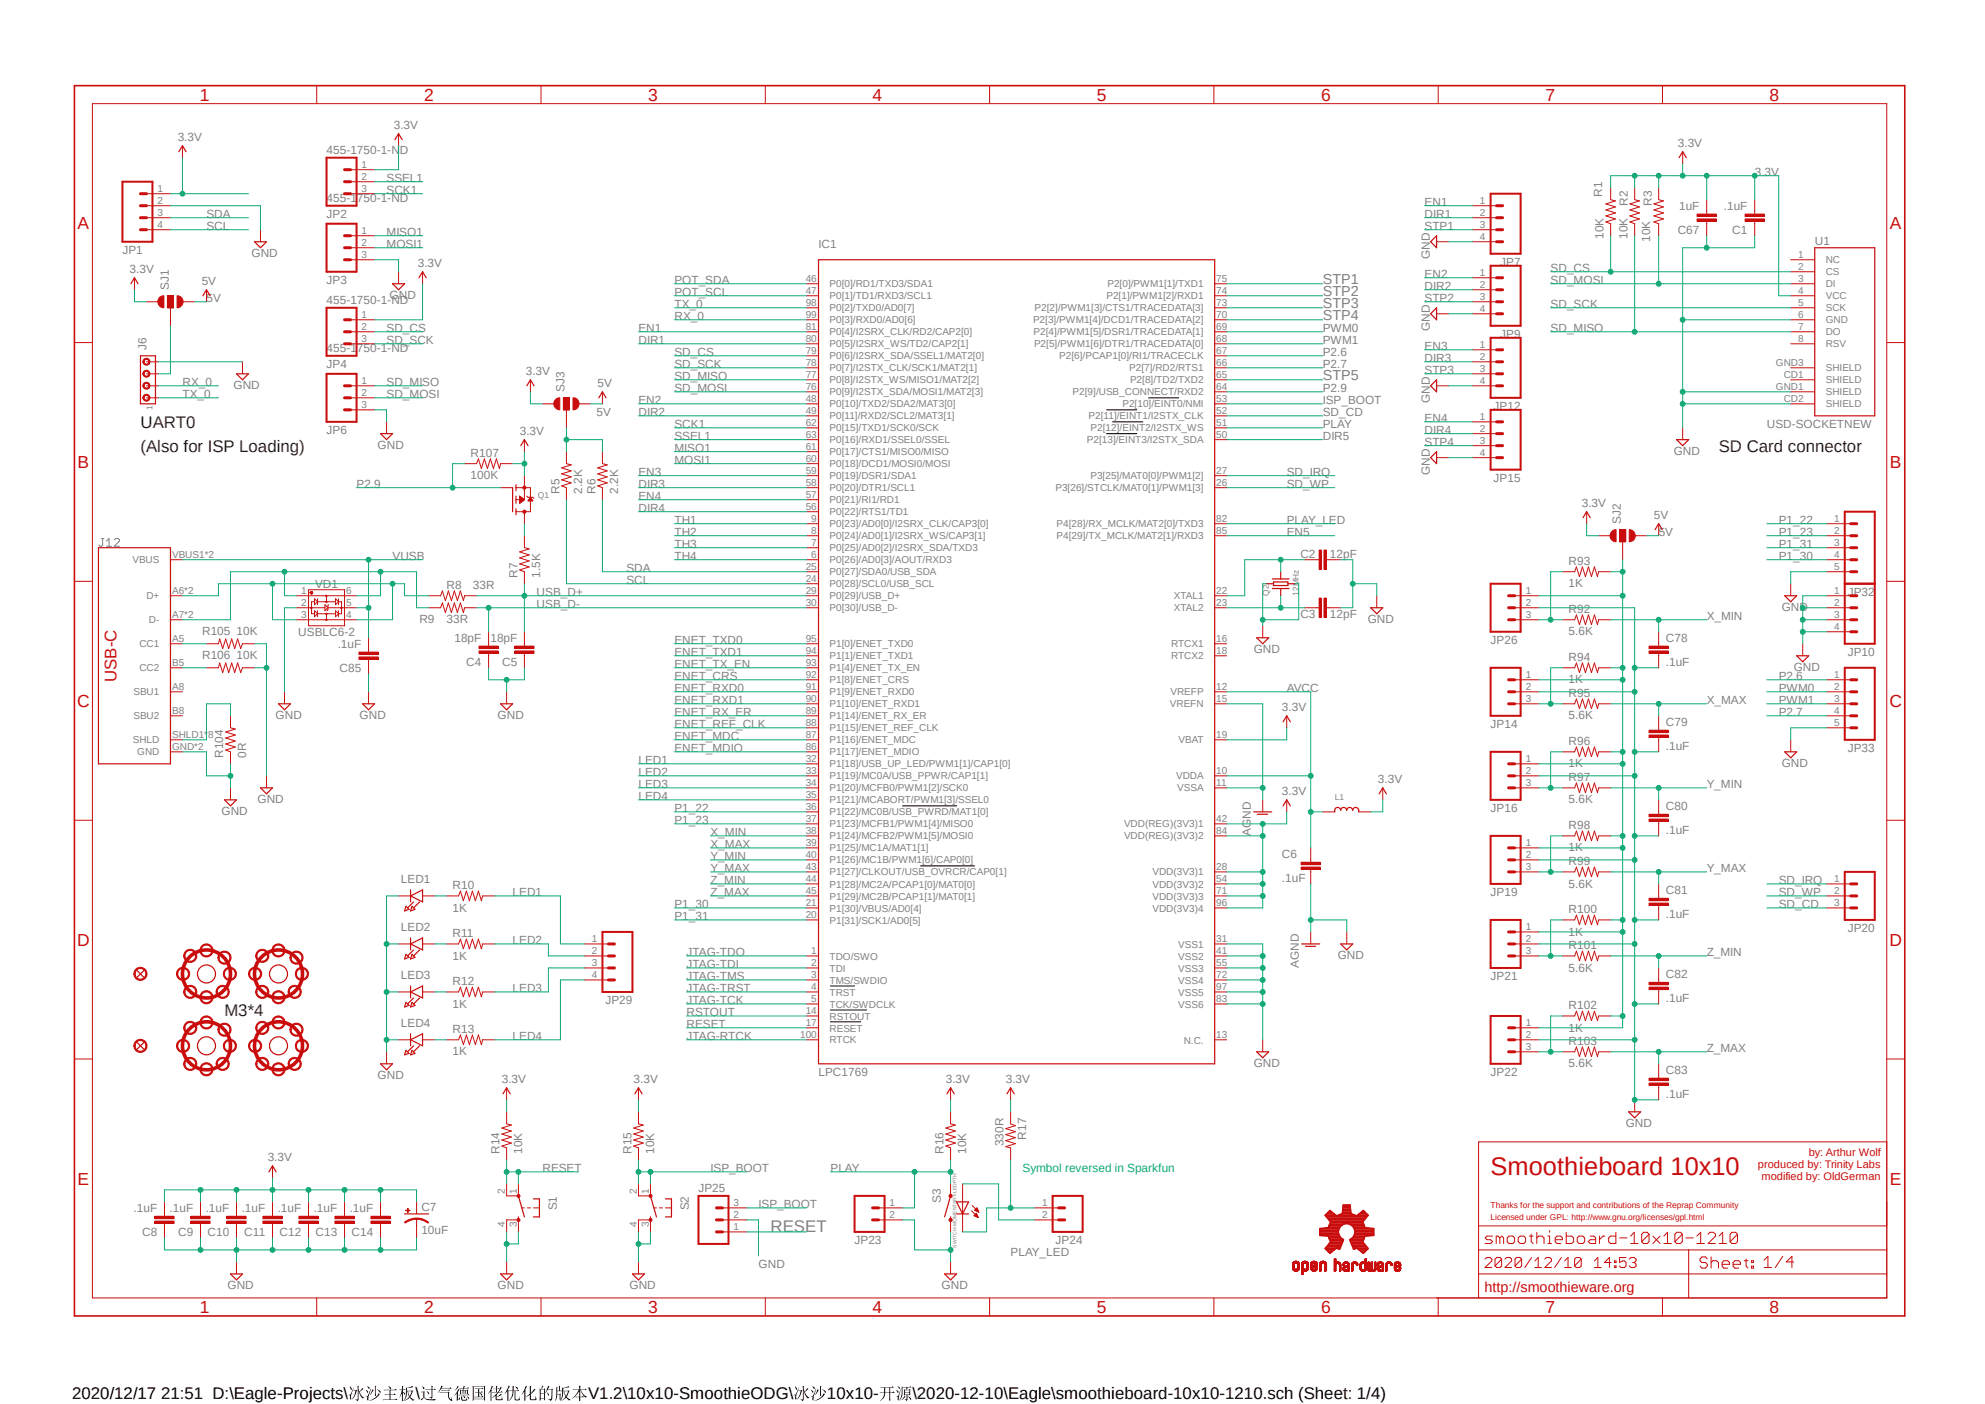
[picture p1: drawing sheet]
<svg xmlns="http://www.w3.org/2000/svg" width="420mm" height="297mm" viewBox="0 0 420 297" stroke-linecap="round" stroke-linejoin="round" font-family="sans-serif">
<defs><g id="words">
<text font-size="5.4" fill="#c90d0c" x="315.4" y="248.5">Smoothieboard 10x10</text>
<g font-size="3.7" fill="#c90d0c">
<text x="42.3" y="21.3">1</text>
<text x="89.7" y="21.3">2</text>
<text x="137.2" y="21.3">3</text>
<text x="184.6" y="21.3">4</text>
<text x="232.1" y="21.3">5</text>
<text x="279.5" y="21.3">6</text>
<text x="327" y="21.3">7</text>
<text x="374.4" y="21.3">8</text>
<text x="16.4" y="48.5">A</text>
<text x="399.9" y="48.5">A</text>
<text x="16.4" y="99">B</text>
<text x="399.9" y="99">B</text>
<text x="16.3" y="149.6">C</text>
<text x="399.8" y="149.6">C</text>
<text x="16.3" y="200.1">D</text>
<text x="399.8" y="200.1">D</text>
<text x="16.4" y="250.6">E</text>
<text x="399.9" y="250.6">E</text>
<text x="42.3" y="277.8">1</text>
<text x="89.7" y="277.8">2</text>
<text x="137.2" y="277.8">3</text>
<text x="184.6" y="277.8">4</text>
<text x="232.1" y="277.8">5</text>
<text x="279.5" y="277.8">6</text>
<text x="327" y="277.8">7</text>
<text x="374.4" y="277.8">8</text>
</g>
<g font-size="3.6" fill="#282828">
<text x="29.7" y="90.5">UART0</text>
<text x="29.7" y="95.5">(Also for ISP Loading)</text>
<text x="363.6" y="95.5">SD Card connector</text>
<text x="47.5" y="214.9">M3*4</text>
</g>
<text font-size="3.6" fill="#c90d0c" x="24.6" y="144.3" transform="rotate(-90 24.6 144.3)">USB-C</text>
<text font-size="3.6" fill="#808080" x="163" y="260.6">RESET</text>
<g font-size="3.6">
<text x="15.2" y="296">2020/12/17 21:51 D:\Eagle-Projects\</text>
<text x="87.9" y="296">\</text>
<text x="124.4" y="296">V1.2\10x10-SmoothieODG\</text>
<text x="175" y="296">10x10-</text>
<text x="193" y="296">\2020-12-10\Eagle\smoothieboard-10x10-1210.sch (Sheet: 1/4)</text>
</g>
<g font-size="3" fill="#808080">
<text x="279.9" y="60">STP1</text>
<text x="279.9" y="62.6">STP2</text>
<text x="279.9" y="65.1">STP3</text>
<text x="279.9" y="67.6">STP4</text>
<text x="279.9" y="80.3">STP5</text>
</g>
<text font-size="3" fill="#c90d0c" x="314.1" y="273.3">http://smoothieware.org</text>
<g font-size="2.5" fill="#808080">
<text x="37.6" y="29.8">3.3V</text>
<text x="83.3" y="27.3">3.3V</text>
<text x="69.1" y="32.6">455-1750-1-ND</text>
<text x="355" y="31.1">3.3V</text>
<text x="81.8" y="38.4">SSEL1</text>
<text x="81.8" y="41">SCK1</text>
<text x="339" y="41.7" transform="rotate(-90 339 41.7)">R1</text>
<text x="371.3" y="37.2">3.3V</text>
<text x="43.7" y="46.1">SDA</text>
<text x="69.1" y="42.8">455-1750-1-ND</text>
<text x="69.1" y="46.1">JP2</text>
<text x="301.4" y="43.5">EN1</text>
<text x="301.4" y="46.1">DIR1</text>
<text x="344.4" y="43.5" transform="rotate(-90 344.4 43.5)">R2</text>
<text x="349.5" y="43.5" transform="rotate(-90 349.5 43.5)">R3</text>
<text x="355.3" y="44.4">1uF</text>
<text x="364.7" y="44.4">.1uF</text>
<text x="25.9" y="53.7">JP1</text>
<text x="43.7" y="48.6">SCL</text>
<text x="81.8" y="49.9">MISO1</text>
<text x="81.8" y="52.4">MOSI1</text>
<text x="173.2" y="52.4">IC1</text>
<text x="301.4" y="48.6">STP1</text>
<text x="339.3" y="50.5" transform="rotate(-90 339.3 50.5)">10K</text>
<text x="344.3" y="50.5" transform="rotate(-90 344.3 50.5)">10K</text>
<text x="349.2" y="51.1" transform="rotate(-90 349.2 51.1)">10K</text>
<text x="355" y="49.5">C67</text>
<text x="366.5" y="49.5">C1</text>
<text x="384" y="51.9">U1</text>
<text x="27.4" y="57.7">3.3V</text>
<text x="53.2" y="54.3">GND</text>
<text x="88.4" y="56.5">3.3V</text>
<text x="301.4" y="58.8">EN2</text>
<text x="302.6" y="54.8" transform="rotate(-90 302.6 54.8)">GND</text>
<text x="317.4" y="56.2">JP7</text>
<text x="328.1" y="57.5">SD_CS</text>
<text x="35.7" y="61.3" transform="rotate(-90 35.7 61.3)">SJ1</text>
<text x="42.7" y="60.3">5V</text>
<text x="43.7" y="63.8">5V</text>
<text x="69.1" y="64.3">455-1750-1-ND</text>
<text x="69.1" y="60">JP3</text>
<text x="82.4" y="63.2">GND</text>
<text x="142.7" y="65.1">TX_0</text>
<text x="142.7" y="62.6">POT_SCL</text>
<text x="142.7" y="60">POT_SDA</text>
<text x="301.4" y="63.8">STP2</text>
<text x="301.4" y="61.3">DIR2</text>
<text x="328.1" y="60">SD_MOSI</text>
<text x="328.1" y="65.1">SD_SCK</text>
<text x="81.8" y="70.2">SD_CS</text>
<text x="135.1" y="70.2">EN1</text>
<text x="142.7" y="67.7">RX_0</text>
<text x="279.9" y="70.2">PWM0</text>
<text x="302.6" y="70.1" transform="rotate(-90 302.6 70.1)">GND</text>
<text x="317.4" y="71.5">JP9</text>
<text x="328.1" y="70.2">SD_MISO</text>
<text x="31" y="74" transform="rotate(-90 31 74)">J6</text>
<text x="69.1" y="74.5">455-1750-1-ND</text>
<text x="69.1" y="77.8">JP4</text>
<text x="81.8" y="72.7">SD_SCK</text>
<text x="135.1" y="72.7">DIR1</text>
<text x="142.7" y="77.8">SD_SCK</text>
<text x="142.7" y="75.3">SD_CS</text>
<text x="279.9" y="75.3">P2.6</text>
<text x="279.9" y="77.8">P2.7</text>
<text x="279.9" y="72.7">PWM1</text>
<text x="301.4" y="74">EN3</text>
<text x="301.4" y="76.5">DIR3</text>
<text x="38.6" y="81.6">RX_0</text>
<text x="49.4" y="82.3">GND</text>
<text x="81.8" y="81.6">SD_MISO</text>
<text x="111.3" y="79.3">3.3V</text>
<text x="119.5" y="82.9" transform="rotate(-90 119.5 82.9)">SJ3</text>
<text x="126.5" y="81.9">5V</text>
<text x="142.7" y="82.9">SD_MOSI</text>
<text x="142.7" y="80.3">SD_MISO</text>
<text x="279.9" y="82.9">P2.9</text>
<text x="301.4" y="79.1">STP3</text>
<text x="38.6" y="84.2">TX_0</text>
<text x="81.8" y="84.2">SD_MOSI</text>
<text x="126.2" y="88">5V</text>
<text x="135.1" y="85.4">EN2</text>
<text x="135.1" y="88">DIR2</text>
<text x="279.9" y="88">SD_CD</text>
<text x="279.9" y="85.4">ISP_BOOT</text>
<text x="301.4" y="89.2">EN4</text>
<text x="302.6" y="85.3" transform="rotate(-90 302.6 85.3)">GND</text>
<text x="316" y="86.7">JP12</text>
<text x="69.1" y="91.8">JP6</text>
<text x="79.9" y="94.9">GND</text>
<text x="110" y="92">3.3V</text>
<text x="142.7" y="93.1">SSEL1</text>
<text x="142.7" y="90.5">SCK1</text>
<text x="142.7" y="95.5">MISO1</text>
<text x="279.9" y="93.1">DIR5</text>
<text x="279.9" y="90.5">PLAY</text>
<text x="301.4" y="91.8">DIR4</text>
<text x="301.4" y="94.3">STP4</text>
<text x="373.8" y="90.5">USD-SOCKETNEW</text>
<text x="99.6" y="101.4">100K</text>
<text x="99.6" y="96.6">R107</text>
<text x="135.1" y="100.6">EN3</text>
<text x="142.7" y="98.1">MOSI1</text>
<text x="272.2" y="100.6">SD_IRQ</text>
<text x="302.6" y="100.5" transform="rotate(-90 302.6 100.5)">GND</text>
<text x="316" y="101.9">JP15</text>
<text x="354.1" y="96.2">GND</text>
<text x="75.4" y="103.2">P2.9</text>
<text x="118.4" y="104.4" transform="rotate(-90 118.4 104.4)">R5</text>
<text x="123.1" y="104.4" transform="rotate(-90 123.1 104.4)">2.2K</text>
<text x="126" y="104.4" transform="rotate(-90 126 104.4)">R6</text>
<text x="130.8" y="104.4" transform="rotate(-90 130.8 104.4)">2.2K</text>
<text x="135.1" y="105.7">EN4</text>
<text x="135.1" y="103.2">DIR3</text>
<text x="272.2" y="103.2">SD_WP</text>
<text x="334.7" y="107.2">3.3V</text>
<text x="135.1" y="108.2">DIR4</text>
<text x="142.7" y="110.8">TH1</text>
<text x="142.7" y="113.3">TH2</text>
<text x="272.2" y="113.3">EN5</text>
<text x="272.2" y="110.8">PLAY_LED</text>
<text x="342.9" y="110.8" transform="rotate(-90 342.9 110.8)">SJ2</text>
<text x="349.9" y="109.8">5V</text>
<text x="350.9" y="113.3">5V</text>
<text x="376.3" y="110.8">P1_22</text>
<text x="376.3" y="113.3">P1_23</text>
<text x="83.1" y="118.4">VUSB</text>
<text x="142.7" y="115.9">TH3</text>
<text x="142.7" y="118.4">TH4</text>
<text x="275.1" y="118">C2</text>
<text x="281.4" y="118">12pF</text>
<text x="331.9" y="119.5">R93</text>
<text x="376.3" y="118.4">P1_30</text>
<text x="376.3" y="115.9">P1_31</text>
<text x="66.7" y="124.4">VD1</text>
<text x="94.5" y="124.5">R8</text>
<text x="100" y="124.5">33R</text>
<text x="109.5" y="122.2" transform="rotate(-90 109.5 122.2)">R7</text>
<text x="114.3" y="122.2" transform="rotate(-90 114.3 122.2)">1.5K</text>
<text x="132.5" y="123.5">SCL</text>
<text x="132.5" y="120.9">SDA</text>
<text x="331.9" y="124.2">1K</text>
<text x="88.7" y="131.9">R9</text>
<text x="94.5" y="131.9">33R</text>
<text x="113.5" y="128.6">USB_D-</text>
<text x="113.5" y="126">USB_D+</text>
<text x="275.1" y="130.7">C3</text>
<text x="281.4" y="130.7">12pF</text>
<text x="289.4" y="131.7">GND</text>
<text x="331.9" y="129.6">R92</text>
<text x="361.1" y="131.1">X_MIN</text>
<text x="377" y="129.2">GND</text>
<text x="391" y="126">JP32</text>
<text x="42.8" y="134.4">R105</text>
<text x="50" y="134.4">10K</text>
<text x="63.1" y="134.5">USBLC6-2</text>
<text x="71.5" y="137.1">.1uF</text>
<text x="96.1" y="135.8">18pF</text>
<text x="103.8" y="135.8">18pF</text>
<text x="142.7" y="136.2">ENET_TXD0</text>
<text x="315.4" y="136.2">JP26</text>
<text x="331.9" y="134.4">5.6K</text>
<text x="352.5" y="135.8">C78</text>
<text x="42.8" y="139.5">R106</text>
<text x="50" y="139.5">10K</text>
<text x="71.8" y="142.2">C85</text>
<text x="98.6" y="140.9">C4</text>
<text x="106.3" y="140.9">C5</text>
<text x="142.7" y="138.7">ENET_TXD1</text>
<text x="142.7" y="141.3">ENET_TX_EN</text>
<text x="142.7" y="143.8">ENET_CRS</text>
<text x="265.3" y="138.1">GND</text>
<text x="331.9" y="139.8">R94</text>
<text x="352.5" y="140.9">.1uF</text>
<text x="376.3" y="143.8">P2.6</text>
<text x="379.5" y="141.9">GND</text>
<text x="391" y="138.7">JP10</text>
<text x="142.7" y="146.3">ENET_RXD0</text>
<text x="142.7" y="148.9">ENET_RXD1</text>
<text x="272.2" y="146.3">AVCC</text>
<text x="331.9" y="144.6">1K</text>
<text x="331.9" y="147.4">R95</text>
<text x="361.1" y="148.9">X_MAX</text>
<text x="376.3" y="146.3">PWM0</text>
<text x="376.3" y="148.9">PWM1</text>
<text x="58.3" y="152.1">GND</text>
<text x="76.1" y="152.1">GND</text>
<text x="105.3" y="152.1">GND</text>
<text x="142.7" y="151.4">ENET_RX_ER</text>
<text x="142.7" y="154">ENET_REF_CLK</text>
<text x="271.2" y="150.4">3.3V</text>
<text x="315.4" y="154">JP14</text>
<text x="331.9" y="152.2">5.6K</text>
<text x="352.5" y="153.6">C79</text>
<text x="376.3" y="151.4">P2.7</text>
<text x="47.2" y="160.3" transform="rotate(-90 47.2 160.3)">R104</text>
<text x="52.1" y="160.3" transform="rotate(-90 52.1 160.3)">0R</text>
<text x="135.1" y="161.6">LED1</text>
<text x="142.7" y="156.5">ENET_MDC</text>
<text x="142.7" y="159">ENET_MDIO</text>
<text x="331.9" y="157.6">R96</text>
<text x="352.5" y="158.7">.1uF</text>
<text x="391" y="159">JP33</text>
<text x="135.1" y="164.1">LED2</text>
<text x="135.1" y="166.7">LED3</text>
<text x="291.6" y="165.7">3.3V</text>
<text x="331.9" y="162.4">1K</text>
<text x="331.9" y="165.2">R97</text>
<text x="361.1" y="166.7">Y_MIN</text>
<text x="377" y="162.2">GND</text>
<text x="46.9" y="172.4">GND</text>
<text x="54.5" y="169.8">GND</text>
<text x="135.1" y="169.2">LED4</text>
<text x="142.7" y="171.7">P1_22</text>
<text x="271.2" y="168.2">3.3V</text>
<text x="315.4" y="171.7">JP16</text>
<text x="331.9" y="170">5.6K</text>
<text x="352.5" y="171.4">C80</text>
<text x="142.7" y="174.3">P1_23</text>
<text x="150.3" y="179.4">X_MAX</text>
<text x="150.3" y="176.8">X_MIN</text>
<text x="264.6" y="176.8" transform="rotate(-90 264.6 176.8)">AGND</text>
<text x="331.9" y="175.3">R98</text>
<text x="352.5" y="176.4">.1uF</text>
<text x="150.3" y="184.4">Y_MAX</text>
<text x="150.3" y="181.9">Y_MIN</text>
<text x="271.2" y="181.5">C6</text>
<text x="331.9" y="180.1">1K</text>
<text x="331.9" y="182.9">R99</text>
<text x="361.1" y="184.4">Y_MAX</text>
<text x="84.8" y="186.7">LED1</text>
<text x="95.8" y="188">R10</text>
<text x="108.5" y="189.5">LED1</text>
<text x="150.3" y="187">Z_MIN</text>
<text x="150.3" y="189.5">Z_MAX</text>
<text x="271.2" y="186.6">.1uF</text>
<text x="315.4" y="189.5">JP19</text>
<text x="331.9" y="187.8">5.6K</text>
<text x="352.5" y="189.1">C81</text>
<text x="376.3" y="187">SD_IRQ</text>
<text x="376.3" y="189.5">SD_WP</text>
<text x="84.8" y="196.9">LED2</text>
<text x="95.8" y="192.8">1K</text>
<text x="142.7" y="192.1">P1_30</text>
<text x="142.7" y="194.6">P1_31</text>
<text x="331.9" y="197.9">1K</text>
<text x="331.9" y="193.1">R100</text>
<text x="352.5" y="194.2">.1uF</text>
<text x="376.3" y="192.1">SD_CD</text>
<text x="391" y="197.1">JP20</text>
<text x="95.8" y="203">1K</text>
<text x="95.8" y="198.2">R11</text>
<text x="108.5" y="199.7">LED2</text>
<text x="145.2" y="202.2">JTAG-TDO</text>
<text x="283" y="202.9">GND</text>
<text x="331.9" y="200.7">R101</text>
<text x="361.1" y="202.2">Z_MIN</text>
<text x="84.8" y="207.1">LED3</text>
<text x="95.8" y="208.3">R12</text>
<text x="108.5" y="209.8">LED3</text>
<text x="145.2" y="209.8">JTAG-TRST</text>
<text x="145.2" y="204.8">JTAG-TDI</text>
<text x="145.2" y="207.3">JTAG-TMS</text>
<text x="274.8" y="204.8" transform="rotate(-90 274.8 204.8)">AGND</text>
<text x="315.4" y="207.3">JP21</text>
<text x="331.9" y="205.5">5.6K</text>
<text x="352.5" y="206.9">C82</text>
<text x="95.8" y="213.2">1K</text>
<text x="128.1" y="212.4">JP29</text>
<text x="145.2" y="212.4">JTAG-TCK</text>
<text x="145.2" y="214.9">RSTOUT</text>
<text x="331.9" y="213.4">R102</text>
<text x="352.5" y="212">.1uF</text>
<text x="84.8" y="217.2">LED4</text>
<text x="95.8" y="218.5">R13</text>
<text x="108.5" y="220">LED4</text>
<text x="145.2" y="217.5">RESET</text>
<text x="145.2" y="220">JTAG-RTCK</text>
<text x="331.9" y="218.2">1K</text>
<text x="331.9" y="221">R103</text>
<text x="95.8" y="223.3">1K</text>
<text x="173.2" y="227.6">LPC1769</text>
<text x="265.3" y="225.7">GND</text>
<text x="315.4" y="227.6">JP22</text>
<text x="331.9" y="225.8">5.6K</text>
<text x="352.5" y="227.2">C83</text>
<text x="361.1" y="222.5">Z_MAX</text>
<text x="79.9" y="228.2">GND</text>
<text x="106.2" y="229.1">3.3V</text>
<text x="134.1" y="229.1">3.3V</text>
<text x="200.1" y="229.1">3.3V</text>
<text x="212.8" y="229.1">3.3V</text>
<text x="352.5" y="232.3">.1uF</text>
<text x="344" y="238.4">GND</text>
<text x="56.6" y="245.6">3.3V</text>
<text x="105.7" y="244.1" transform="rotate(-90 105.7 244.1)">R14</text>
<text x="110.5" y="244.1" transform="rotate(-90 110.5 244.1)">10K</text>
<text x="133.6" y="244.1" transform="rotate(-90 133.6 244.1)">R15</text>
<text x="138.4" y="244.1" transform="rotate(-90 138.4 244.1)">10K</text>
<text x="199.6" y="244.1" transform="rotate(-90 199.6 244.1)">R16</text>
<text x="204.4" y="244.1" transform="rotate(-90 204.4 244.1)">10K</text>
<text x="212.3" y="242.5" transform="rotate(-90 212.3 242.5)">330R</text>
<text x="217.1" y="241.1" transform="rotate(-90 217.1 241.1)">R17</text>
<text x="114.8" y="247.9">RESET</text>
<text x="150.3" y="247.9">ISP_BOOT</text>
<text x="175.7" y="247.9">PLAY</text>
<text x="28.3" y="256.4">.1uF</text>
<text x="35.9" y="256.4">.1uF</text>
<text x="43.5" y="256.4">.1uF</text>
<text x="51.1" y="256.4">.1uF</text>
<text x="58.8" y="256.4">.1uF</text>
<text x="66.4" y="256.4">.1uF</text>
<text x="74" y="256.4">.1uF</text>
<text x="89.2" y="256.2">C7</text>
<text x="117.8" y="256" transform="rotate(-90 117.8 256)">S1</text>
<text x="145.8" y="256" transform="rotate(-90 145.8 256)">S2</text>
<text x="147.8" y="252.2">JP25</text>
<text x="160.5" y="255.5">ISP_BOOT</text>
<text x="199.1" y="254.5" transform="rotate(-90 199.1 254.5)">S3</text>
<text x="30.1" y="261.5">C8</text>
<text x="37.7" y="261.5">C9</text>
<text x="43.9" y="261.5">C10</text>
<text x="51.7" y="261.5">C11</text>
<text x="59.1" y="261.5">C12</text>
<text x="66.8" y="261.5">C13</text>
<text x="74.4" y="261.5">C14</text>
<text x="89.2" y="261">10uF</text>
<text x="180.8" y="263.1">JP23</text>
<text x="223.4" y="263.1">JP24</text>
<text x="160.5" y="268.2">GND</text>
<text x="213.8" y="265.7">PLAY_LED</text>
<text x="48.1" y="272.7">GND</text>
<text x="105.3" y="272.7">GND</text>
<text x="133.2" y="272.7">GND</text>
<text x="199.2" y="272.7">GND</text>
</g>
<text font-size="2.5" fill="#0dab76" x="216.4" y="247.9">Symbol reversed in Sparkfun</text>
<g font-size="2.3" fill="#c90d0c">
<text x="382.7" y="244.5">by: Arthur Wolf</text>
<text x="371.9" y="247.1">produced by: Trinity Labs</text>
<text x="372.7" y="249.6">modified by: OldGerman</text>
</g>
<g font-size="2.1" fill="#808080">
<text x="76.5" y="35.6">1</text>
<text x="33.3" y="40.6">1</text>
<text x="76.5" y="38.1">2</text>
<text x="76.5" y="40.6">3</text>
<text x="33.3" y="43.2">2</text>
<text x="33.3" y="45.7">3</text>
<text x="313.1" y="43.2">1</text>
<text x="313.1" y="45.7">2</text>
<text x="33.3" y="48.2">4</text>
<text x="76.5" y="49.5">1</text>
<text x="76.5" y="52">2</text>
<text x="313.1" y="48.2">3</text>
<text x="313.1" y="50.8">4</text>
<text x="76.5" y="54.6">3</text>
<text x="170.5" y="59.6">46</text>
<text x="257.3" y="59.6">75</text>
<text x="313.1" y="58.4">1</text>
<text x="380.4" y="57.1">2</text>
<text x="380.4" y="59.6">3</text>
<text x="380.4" y="54.6">1</text>
<text x="386.3" y="58.3">CS</text>
<text x="386.3" y="55.7">NC</text>
<text x="170.5" y="62.2">47</text>
<text x="170.5" y="64.7">98</text>
<text x="175.5" y="60.8">P0[0]/RD1/TXD3/SDA1</text>
<text x="175.5" y="63.3">P0[1]/TD1/RXD3/SCL1</text>
<text x="175.5" y="65.9">P0[2]/TXD0/AD0[7]</text>
<text x="218.9" y="65.9">P2[2]/PWM1[3]/CTS1/TRACEDATA[3]</text>
<text x="234.1" y="63.3">P2[1]/PWM1[2]/RXD1</text>
<text x="234.3" y="60.8">P2[0]/PWM1[1]/TXD1</text>
<text x="257.3" y="64.7">73</text>
<text x="257.3" y="62.2">74</text>
<text x="313.1" y="60.9">2</text>
<text x="313.1" y="63.5">3</text>
<text x="313.1" y="66">4</text>
<text x="380.4" y="62.2">4</text>
<text x="380.4" y="64.7">5</text>
<text x="386.3" y="60.8">DI</text>
<text x="386.3" y="63.3">VCC</text>
<text x="386.3" y="65.9">SCK</text>
<text x="76.5" y="67.3">1</text>
<text x="76.5" y="69.8">2</text>
<text x="170.5" y="69.8">81</text>
<text x="170.5" y="67.3">99</text>
<text x="175.5" y="71">P0[4]/I2SRX_CLK/RD2/CAP2[0]</text>
<text x="175.5" y="68.4">P0[3]/RXD0/AD0[6]</text>
<text x="218.6" y="68.4">P2[3]/PWM1[4]/DCD1/TRACEDATA[2]</text>
<text x="218.7" y="71">P2[4]/PWM1[5]/DSR1/TRACEDATA[1]</text>
<text x="257.3" y="69.8">69</text>
<text x="257.3" y="67.3">70</text>
<text x="380.4" y="67.3">6</text>
<text x="380.4" y="69.8">7</text>
<text x="386.3" y="68.4">GND</text>
<text x="386.3" y="71">DO</text>
<text x="76.5" y="72.3">3</text>
<text x="170.5" y="77.4">78</text>
<text x="170.5" y="74.9">79</text>
<text x="170.5" y="72.3">80</text>
<text x="175.5" y="76">P0[6]/I2SRX_SDA/SSEL1/MAT2[0]</text>
<text x="175.5" y="73.5">P0[5]/I2SRX_WS/TD2/CAP2[1]</text>
<text x="218.8" y="73.5">P2[5]/PWM1[6]/DTR1/TRACEDATA[0]</text>
<text x="224.1" y="76">P2[6]/PCAP1[0]/RI1/TRACECLK</text>
<text x="257.3" y="77.4">66</text>
<text x="257.3" y="74.9">67</text>
<text x="257.3" y="72.3">68</text>
<text x="313.1" y="73.6">1</text>
<text x="313.1" y="76.2">2</text>
<text x="375.7" y="77.4">GND3</text>
<text x="380.4" y="72.3">8</text>
<text x="386.3" y="73.5">RSV</text>
<text x="76.5" y="81.2">1</text>
<text x="76.5" y="83.8">2</text>
<text x="170.5" y="82.5">76</text>
<text x="170.5" y="80">77</text>
<text x="175.5" y="83.7">P0[9]/I2STX_SDA/MOSI1/MAT2[3]</text>
<text x="175.5" y="81.1">P0[8]/I2STX_WS/MISO1/MAT2[2]</text>
<text x="175.5" y="78.6">P0[7]/I2STX_CLK/SCK1/MAT2[1]</text>
<text x="226.9" y="83.7">P2[9]/USB_CONNECT/RXD2</text>
<text x="238.9" y="78.6">P2[7]/RD2/RTS1</text>
<text x="239.1" y="81.1">P2[8]/TD2/TXD2</text>
<text x="257.3" y="82.5">64</text>
<text x="257.3" y="80">65</text>
<text x="313.1" y="78.7">3</text>
<text x="313.1" y="81.2">4</text>
<text x="375.7" y="82.5">GND1</text>
<text x="377.4" y="80">CD1</text>
<text x="386.3" y="83.7">SHIELD</text>
<text x="386.3" y="78.6">SHIELD</text>
<text x="386.3" y="81.1">SHIELD</text>
<text x="76.5" y="86.3">3</text>
<text x="170.5" y="85">48</text>
<text x="170.5" y="87.6">49</text>
<text x="175.5" y="86.2">P0[10]/TXD2/SDA2/MAT3[0]</text>
<text x="175.5" y="88.7">P0[11]/RXD2/SCL2/MAT3[1]</text>
<text x="230.3" y="88.7">P2[11]/EINT1/I2STX_CLK</text>
<text x="237.5" y="86.2">P2[10]/EINT0/NMI</text>
<text x="257.3" y="87.6">52</text>
<text x="257.3" y="85">53</text>
<text x="313.1" y="88.9">1</text>
<text x="377.4" y="85">CD2</text>
<text x="386.3" y="86.2">SHIELD</text>
<text x="170.5" y="95.2">61</text>
<text x="170.5" y="90.1">62</text>
<text x="170.5" y="92.7">63</text>
<text x="175.5" y="91.3">P0[15]/TXD1/SCK0/SCK</text>
<text x="175.5" y="93.8">P0[16]/RXD1/SSEL0/SSEL</text>
<text x="230" y="93.8">P2[13]/EINT3/I2STX_SDA</text>
<text x="230.8" y="91.3">P2[12]/EINT2/I2STX_WS</text>
<text x="257.3" y="92.7">50</text>
<text x="257.3" y="90.1">51</text>
<text x="313.1" y="91.4">2</text>
<text x="313.1" y="93.9">3</text>
<text x="170.5" y="100.3">59</text>
<text x="170.5" y="97.7">60</text>
<text x="175.5" y="101.4">P0[19]/DSR1/SDA1</text>
<text x="175.5" y="98.8">P0[18]/DCD1/MOSI0/MOSI</text>
<text x="175.5" y="96.3">P0[17]/CTS1/MISO0/MISO</text>
<text x="230.7" y="101.4">P3[25]/MAT0[0]/PWM1[2]</text>
<text x="257.3" y="100.3">27</text>
<text x="313.1" y="96.5">4</text>
<text x="170.5" y="107.9">56</text>
<text x="170.5" y="105.4">57</text>
<text x="170.5" y="102.8">58</text>
<text x="175.5" y="106.5">P0[21]/RI1/RD1</text>
<text x="175.5" y="103.9">P0[20]/DTR1/SCL1</text>
<text x="223.3" y="103.9">P3[26]/STCLK/MAT0[1]/PWM1[3]</text>
<text x="257.3" y="102.8">26</text>
<text x="171.7" y="113">8</text>
<text x="171.7" y="110.4">9</text>
<text x="175.5" y="111.5">P0[23]/AD0[0]/I2SRX_CLK/CAP3[0]</text>
<text x="175.5" y="109">P0[22]/RTS1/TD1</text>
<text x="223.6" y="111.5">P4[28]/RX_MCLK/MAT2[0]/TXD3</text>
<text x="257.3" y="110.4">82</text>
<text x="257.3" y="113">85</text>
<text x="388.1" y="110.4">1</text>
<text x="388.1" y="113">2</text>
<text x="28" y="119.2">VBUS</text>
<text x="36.4" y="118.1">VBUS1*2</text>
<text x="171.7" y="118.1">6</text>
<text x="171.7" y="115.5">7</text>
<text x="175.5" y="119.2">P0[26]/AD0[3]/AOUT/RXD3</text>
<text x="175.5" y="116.6">P0[25]/AD0[2]/I2SRX_SDA/TXD3</text>
<text x="175.5" y="114.1">P0[24]/AD0[1]/I2SRX_WS/CAP3[1]</text>
<text x="223.6" y="114.1">P4[29]/TX_MCLK/MAT2[1]/RXD3</text>
<text x="388.1" y="115.5">3</text>
<text x="388.1" y="118.1">4</text>
<text x="36.4" y="125.7">A6*2</text>
<text x="63.7" y="125.7">1</text>
<text x="73.2" y="125.7">6</text>
<text x="170.5" y="123.1">24</text>
<text x="170.5" y="120.6">25</text>
<text x="170.5" y="125.7">29</text>
<text x="175.5" y="124.2">P0[28]/SCL0/USB_SCL</text>
<text x="175.5" y="121.7">P0[27]/SDA0/USB_SDA</text>
<text x="257.3" y="125.7">22</text>
<text x="322.8" y="125.7">1</text>
<text x="388.1" y="125.7">1</text>
<text x="388.1" y="120.6">5</text>
<text x="31" y="126.8">D+</text>
<text x="31.5" y="131.9">D-</text>
<text x="36.4" y="130.8">A7*2</text>
<text x="63.7" y="128.2">2</text>
<text x="63.7" y="130.8">3</text>
<text x="73.2" y="130.8">4</text>
<text x="73.2" y="128.2">5</text>
<text x="170.5" y="128.2">30</text>
<text x="175.5" y="126.8">P0[29]/USB_D+</text>
<text x="175.5" y="129.3">P0[30]/USB_D-</text>
<text x="248.4" y="126.8">XTAL1</text>
<text x="248.4" y="129.3">XTAL2</text>
<text x="257.3" y="128.2">23</text>
<text x="322.8" y="128.2">2</text>
<text x="322.8" y="130.8">3</text>
<text x="388.1" y="128.2">2</text>
<text x="388.1" y="130.8">3</text>
<text x="29.5" y="136.9">CC1</text>
<text x="36.4" y="135.8">A5</text>
<text x="170.5" y="135.8">95</text>
<text x="175.5" y="136.9">P1[0]/ENET_TXD0</text>
<text x="247.8" y="136.9">RTCX1</text>
<text x="257.3" y="135.8">16</text>
<text x="388.1" y="133.3">4</text>
<text x="29.5" y="142">CC2</text>
<text x="36.4" y="140.9">B5</text>
<text x="170.5" y="143.5">92</text>
<text x="170.5" y="140.9">93</text>
<text x="170.5" y="138.4">94</text>
<text x="175.5" y="142">P1[4]/ENET_TX_EN</text>
<text x="175.5" y="139.5">P1[1]/ENET_TXD1</text>
<text x="247.8" y="139.5">RTCX2</text>
<text x="257.3" y="138.4">18</text>
<text x="322.8" y="143.5">1</text>
<text x="388.1" y="143.5">1</text>
<text x="28.2" y="147.1">SBU1</text>
<text x="36.4" y="146">A8</text>
<text x="170.5" y="148.5">90</text>
<text x="170.5" y="146">91</text>
<text x="175.5" y="149.6">P1[10]/ENET_RXD1</text>
<text x="175.5" y="147.1">P1[9]/ENET_RXD0</text>
<text x="175.5" y="144.6">P1[8]/ENET_CRS</text>
<text x="247.5" y="149.6">VREFN</text>
<text x="247.6" y="147.1">VREFP</text>
<text x="257.3" y="146">12</text>
<text x="257.3" y="148.5">15</text>
<text x="322.8" y="146">2</text>
<text x="322.8" y="148.5">3</text>
<text x="388.1" y="146">2</text>
<text x="388.1" y="148.5">3</text>
<text x="28.2" y="152.2">SBU2</text>
<text x="36.4" y="151.1">B8</text>
<text x="170.5" y="153.6">88</text>
<text x="170.5" y="151.1">89</text>
<text x="175.5" y="154.7">P1[15]/ENET_REF_CLK</text>
<text x="175.5" y="152.2">P1[14]/ENET_RX_ER</text>
<text x="388.1" y="151.1">4</text>
<text x="388.1" y="153.6">5</text>
<text x="28.1" y="157.3">SHLD</text>
<text x="29" y="159.8">GND</text>
<text x="36.4" y="158.7">GND*2</text>
<text x="36.4" y="156.2">SHLD1*8</text>
<text x="170.5" y="161.2">32</text>
<text x="170.5" y="158.7">86</text>
<text x="170.5" y="156.2">87</text>
<text x="175.5" y="159.8">P1[17]/ENET_MDIO</text>
<text x="175.5" y="157.3">P1[16]/ENET_MDC</text>
<text x="249.3" y="157.3">VBAT</text>
<text x="257.3" y="156.2">19</text>
<text x="322.8" y="161.2">1</text>
<text x="170.5" y="163.8">33</text>
<text x="170.5" y="166.3">34</text>
<text x="175.5" y="162.3">P1[18]/USB_UP_LED/PWM1[1]/CAP1[0]</text>
<text x="175.5" y="164.9">P1[19]/MC0A/USB_PPWR/CAP1[1]</text>
<text x="175.5" y="167.4">P1[20]/MCFB0/PWM1[2]/SCK0</text>
<text x="248.8" y="164.9">VDDA</text>
<text x="249.1" y="167.4">VSSA</text>
<text x="257.3" y="163.8">10</text>
<text x="257.3" y="166.3">11</text>
<text x="322.8" y="163.8">2</text>
<text x="322.8" y="166.3">3</text>
<text x="170.5" y="168.9">35</text>
<text x="170.5" y="171.4">36</text>
<text x="170.5" y="173.9">37</text>
<text x="175.5" y="170">P1[21]/MCABORT/PWM1[3]/SSEL0</text>
<text x="175.5" y="172.5">P1[22]/MC0B/USB_PWRD/MAT1[0]</text>
<text x="257.3" y="173.9">42</text>
<text x="170.5" y="176.4">38</text>
<text x="170.5" y="179">39</text>
<text x="175.5" y="175">P1[23]/MCFB1/PWM1[4]/MISO0</text>
<text x="175.5" y="177.6">P1[24]/MCFB2/PWM1[5]/MOSI0</text>
<text x="237.8" y="175">VDD(REG)(3V3)1</text>
<text x="237.8" y="177.6">VDD(REG)(3V3)2</text>
<text x="257.3" y="176.4">84</text>
<text x="322.8" y="179">1</text>
<text x="170.5" y="181.5">40</text>
<text x="170.5" y="184.1">43</text>
<text x="175.5" y="180.1">P1[25]/MC1A/MAT1[1]</text>
<text x="175.5" y="182.7">P1[26]/MC1B/PWM1[6]/CAP0[0]</text>
<text x="175.5" y="185.2">P1[27]/CLKOUT/USB_OVRCR/CAP0[1]</text>
<text x="243.8" y="185.2">VDD(3V3)1</text>
<text x="257.3" y="184.1">28</text>
<text x="322.8" y="181.5">2</text>
<text x="322.8" y="184.1">3</text>
<text x="170.5" y="191.7">21</text>
<text x="170.5" y="186.6">44</text>
<text x="170.5" y="189.1">45</text>
<text x="175.5" y="187.7">P1[28]/MC2A/PCAP1[0]/MAT0[0]</text>
<text x="175.5" y="190.3">P1[29]/MC2B/PCAP1[1]/MAT0[1]</text>
<text x="243.8" y="187.7">VDD(3V3)2</text>
<text x="243.8" y="190.3">VDD(3V3)3</text>
<text x="257.3" y="186.6">54</text>
<text x="257.3" y="189.1">71</text>
<text x="257.3" y="191.7">96</text>
<text x="388.1" y="186.6">1</text>
<text x="388.1" y="189.1">2</text>
<text x="388.1" y="191.7">3</text>
<text x="170.5" y="194.2">20</text>
<text x="175.5" y="195.4">P1[31]/SCK1/AD0[5]</text>
<text x="175.5" y="192.8">P1[30]/VBUS/AD0[4]</text>
<text x="243.8" y="192.8">VDD(3V3)4</text>
<text x="322.8" y="196.8">1</text>
<text x="125.2" y="199.3">1</text>
<text x="125.2" y="201.8">2</text>
<text x="171.7" y="201.8">1</text>
<text x="175.5" y="203">TDO/SWO</text>
<text x="249.3" y="200.4">VSS1</text>
<text x="249.3" y="203">VSS2</text>
<text x="257.3" y="199.3">31</text>
<text x="257.3" y="201.8">41</text>
<text x="322.8" y="199.3">2</text>
<text x="322.8" y="201.8">3</text>
<text x="125.2" y="204.4">3</text>
<text x="125.2" y="206.9">4</text>
<text x="171.7" y="204.4">2</text>
<text x="171.7" y="206.9">3</text>
<text x="171.7" y="209.5">4</text>
<text x="175.5" y="205.5">TDI</text>
<text x="175.5" y="208.1">TMS/SWDIO</text>
<text x="249.3" y="205.5">VSS3</text>
<text x="249.3" y="208.1">VSS4</text>
<text x="257.3" y="204.4">55</text>
<text x="257.3" y="206.9">72</text>
<text x="257.3" y="209.5">97</text>
<text x="170.5" y="214.5">14</text>
<text x="171.7" y="212">5</text>
<text x="175.5" y="210.6">TRST</text>
<text x="175.5" y="213.1">TCK/SWDCLK</text>
<text x="175.5" y="215.7">RSTOUT</text>
<text x="249.3" y="213.1">VSS6</text>
<text x="249.3" y="210.6">VSS5</text>
<text x="257.3" y="212">83</text>
<text x="169.3" y="219.6">100</text>
<text x="170.5" y="217.1">17</text>
<text x="175.5" y="218.2">RESET</text>
<text x="175.5" y="220.7">RTCK</text>
<text x="250.4" y="220.8">N.C.</text>
<text x="257.3" y="219.6">13</text>
<text x="322.8" y="217.1">1</text>
<text x="322.8" y="219.6">2</text>
<text x="322.8" y="222.2">3</text>
<text x="106.8" y="252.6" transform="rotate(-90 106.8 252.6)">2</text>
<text x="109.3" y="252.6" transform="rotate(-90 109.3 252.6)">1</text>
<text x="134.7" y="252.6" transform="rotate(-90 134.7 252.6)">2</text>
<text x="137.3" y="252.6" transform="rotate(-90 137.3 252.6)">1</text>
<text x="155.2" y="257.7">2</text>
<text x="155.2" y="255.2">3</text>
<text x="188.2" y="255.2">1</text>
<text x="188.2" y="257.7">2</text>
<text x="220.5" y="255.2">1</text>
<text x="220.5" y="257.7">2</text>
<text x="106.8" y="259.6" transform="rotate(-90 106.8 259.6)">4</text>
<text x="109.3" y="259.6" transform="rotate(-90 109.3 259.6)">3</text>
<text x="134.7" y="259.6" transform="rotate(-90 134.7 259.6)">4</text>
<text x="137.3" y="259.6" transform="rotate(-90 137.3 259.6)">3</text>
<text x="155.2" y="260.3">1</text>
</g>
<g font-size="1.8" fill="#808080">
<text x="32.3" y="86.7" transform="rotate(-90 32.3 86.7)">1</text>
<text x="113.8" y="105.3">Q1</text>
<text x="268.4" y="126" transform="rotate(-90 268.4 126)">Q2</text>
<text x="274.8" y="126" transform="rotate(-90 274.8 126)">12MHz</text>
<text x="282.4" y="169.2">L1</text>
</g>
<g font-size="1.8" fill="#c90d0c">
<text x="315.4" y="255.5">Thanks for the support and contributions of the Reprap Community</text>
<text x="315.4" y="258.1">Licensed under GPL: http://www.gnu.org/licenses/gpl.html</text>
</g>
<text font-size="1.1" fill="#808080" x="202.4" y="263.9" transform="rotate(-90 202.4 263.9)">SWITCH-MOMENTARY-LEDPTH</text>
</g></defs>
<g fill="#000">
<path d="M75.6 293.2l.3 .1v.5l.1 .6 .7-.8 .2 .3-.8 .6 .4 .8 .5 .4-.2 .2-.5-.5-.4-1.4v2l-.3 .4-.5-.4h.6zM74.7 294.1l.7-.1 .2 .2-.5 1.2-.6 .6 .5-.9 .2-.9zM74.8 293.5v.1a3.6 3.6 0 0 0-.5 2.2l-.1 .2a.48 .48 0 0 1-.1-.7l-.3-.2 .4-.1zM74 293.3l.4 .4-.1 .3zM79.3 293.2l.3 .1-.1 .1v1.9h-.2zM78.8 293.9l.3 .2-.8 1zM79.8 293.9l.3 .1a.41 .41 0 0 1 .4 .2 .41 .41 0 0 1-.1 .5zM78.1 296.3a3.3 3.3 0 0 0 2-1.6l.3 .3h-.1a2.95 2.95 0 0 1-2.2 1.3zM78.4 293.8h.1a4.9 4.9 0 0 0-.6 2.4 .44 .44 0 0 1-.2-.6l-.3-.3 .5-.1zM77.4 294l.5 .4-.1 .3zM77.7 293.2l.4 .3v.3a.46 .46 0 0 1-.4-.6zM82.1 293.2l.6 .4-.1 .3zM81.2 294h2.3l.2-.2 .3 .3h-1.4v.9h.7l.2-.2 .3 .3h-1.2v1h1l.2-.2 .3 .3h-3l-.2-.1h1.5v-1h-.9l-.1-.1h1v-.9h-1.1zM85.9 293.5l.2 .1 1.1-.4 .2 .3-1.3 .2v.5h1l.1-.1 .3 .2-.7 1.2 .9 .7-.3 .1-.7-.7-1.1 .7 .5-.4a.57 .57 0 0 0 .5-.4 .57 .57 0 0 0-.2-.6l-.2-.6h-.1a2.07 2.07 0 0 1-.8 2 3.7 3.7 0 0 0 .6-2.8zM86.3 294.3l.4 1.1 .4-1.1zM85 293.2l.3 .1v.7l.3-.2 .2 .2h-.5v.4a.38 .38 0 0 1 .3 .2 .38 .38 0 0 1 0 .5l-.3-.6v1a.72 .72 0 0 1-.3 .9v-1.7l-.5 .9 .5-1.6-.4 .1-.1-.1h.5z"/>
<path d="M90.3 294.2l.1 .1a.36 .36 0 0 1 .4 .3 .36 .36 0 0 1-.1 .4zM90 293.9h1.3v-.8l.3 .2-.1 .1v.5h.3l.2-.1 .2 .2h-.7v1.7l-.1 .1-.2 .1-.4-.3 .5-.1v-1.5h-1.2zM89.3 293.3l.4 .2v.3h-.1zM89 294.4h.5l.2-.1 .2 .2-.1 1.2 .5 .2 2 .1a1.67 1.67 0 0 1-1.6 .2l-.5-.1a.48 .48 0 0 0-.6-.4 .48 .48 0 0 0-.4 .5l-.2-.2 .6-.3v-1.2l-.4 .1zM93.4 293.1l.3 .2-.3 .4h1.7l.2-.2 .3 .3h-2.2l-.8 .9zM93.3 294.1h1.5l.2-.2 .2 .3h-1.7zM93 294.6h1.7l.2-.2 .2 .2-.1 .3a1.16 1.16 0 0 0 .5 1.2l.1-.6 .1 .8a1.02 1.02 0 0 1-.9-1.3v-.4l-1.7 .1zM97.1 293.6h.9l.1-.5 .3 .2-.2 .3h.6l.2-.1 .3 .2h-1.1l-.2 .3h.8l.1-.1 .2 .2-.1 .7h-1.5l-.2 .1v-1l.6 .1 .1-.3-.8 .1zM97.5 294.1v.6h.4v-.6zM98 294.1v.6h.3v-.6zM98.5 294.1v.6h.3v-.6zM97 295.1h1.9l.2-.2 .3 .2-2.3 .1zM97.3 295.4v.6l-.3 .1zM97.6 295.4l.3 .1-.1 .5 .1 .1h.7v-.4l.3 .4-.3 .2h-.9zM98 295.2l.4 .4-.1 .2zM98.8 295.4l.4 .3-.1 .3zM96.8 293.2l.3 .2-.9 .8zM96.9 293.8l.3 .2-.3 .5v1.7l-.3 .1v-1.6l-.5 .5zM100.4 293.8h1.5l.2-.2 .2 .2h-.9v.7h.4l.1-.2 .3 .3h-.8v.9h.5l.2-.2 .2 .3h-1.9l-.1-.1h.9v-.9h-.6l-.1-.1h.7v-.7zM101.6 294.7a.35 .35 0 0 1 .4 .1 .35 .35 0 0 1-.1 .5zM100 293.2l.2 .1h2.2l.1-.1 .2 .1-.1 2.9-.2 .1v-.3h-2.2v.2l-.2 .1zM100.2 293.4v2.5h2.2v-2.5zM105.2 293.8v.7h.2l.3-.7zM105 293.2l.3 .1-.1 .5 .3-.2 .2 .2 .2-.4 .3 .2-.7 .9h.5l.1-.2 .3 .3h-.9l-.1 .1-.3 .3v.5l.9-.6 .2 .2-1.1 .5v.4h1l.1-.6 .2 .6-.1 .1-1.3 .1-.1-.2v-.8l-.8 .5 1.2-1.1h-1.1l-.1-.1h.9v-.7h-.6h.6zM104.1 293.2l.3 .2-.5 .6 .2 .1-.1 .1v2l-.2 .2v-2.1l-.5 .5 .4-.7zM107.6 293.1l.3 .2-.5 .7 .3 .2-.1 2-.2 .2v-2.2l-.6 .7zM109 293.3l.6 .3-.1 .3zM108.5 293.2l.3 .1-.1 .1v.8h.7l.2-.2 .3 .3h-.8v1.6l.1 .2h.4l.3-.7 .1 .6-.1 .2h-.7l-.3-.1v-1.8h-.2a2.18 2.18 0 0 1-1.1 2.1 2.54 2.54 0 0 0 .9-2.1h-.7l-.1-.1h.8zM111.3 293.2l.2 .1-.4 .8 .2 .1-.1 .1v1.9l-.2 .2v-2.1l-.6 .7zM112.1 293.2l.3 .1-.1 .1v1.3l.8-.9 .2 .2-.3 .3a1.45 1.45 0 0 0-.6 1.7h.8l.1-.7 .3 .7-.4 .2h-.9l-.2-.3v-.8l-.8 .4 .8-.6zM114.4 293.9v.9h.7v-.9zM114.4 294.9v1h.7v-1zM114.7 293.1l.3 .2-.4 .5 .6-.1 .2 .2-.1 .1v2.2h-.2v-.2h-.7v.2l-.2 .1v-2.5h.3zM116 293.2l.2 .1-.3 .6 .9-.1 .2 .2h-.1l-.1 1.9-.4 .4-.4-.3 .6-.1 .1-1.9h-.8l-.6 .6zM115.7 294.5a.48 .48 0 0 1 .4 .8zM117.7 293.4l.3 .1-.1 .1v.6h.4l-.1-1.1 .3 .2-.1 .9 .3-.1 .2 .2h-1v.6l.6-.1 .2 .2-.1 .1v.9l-.2 .1v-1.1h-.5l-.1 .7-.3 .7 .2-1.2zM119 293.5l.2 .1 1.1-.4 .2 .3-1.3 .2v.5h1l.1-.1 .2 .2-.1 .1-.5 1.1 .8 .6-.3 .2-.6-.6-1 .6 .9-.8-.4-1.2h-.1l-.3 1.4-.4 .6a4.7 4.7 0 0 0 .5-2.8zM119.4 294.3l.4 1.1 .4-1.1zM121.2 293.9h1.4l-.1-.8 .4 .2-.1 .6h.9l.2-.1 .3 .2h-1.3l.4 .8 .9 .7-.2 .2-.3-.2-.9-1.5v1.5h.3l.2-.2 .3 .3h-.8a.66 .66 0 0 1-.3 .8l.1-.8h-.8l-.1-.1h.9v-1.2l-.9 1.1-.7 .5 1-1 .4-.9h-1.1z"/>
<path d="M169.8 293.2l.3 .1v.5l.1 .6 .7-.8 .2 .3-.8 .6 .4 .8 .5 .4-.3 .2-.4-.5-.4-1.4v2l-.3 .4-.5-.4h.6zM168.9 294.1l.6-.1 .3 .2-.6 1.2-.5 .6 .5-.9 .2-.9zM169 293.5v.1a3.6 3.6 0 0 0-.5 2.2l-.1 .2a.48 .48 0 0 1-.1-.7l-.3-.2 .4-.1zM168.2 293.3l.4 .4-.1 .3zM173.5 293.2l.3 .1-.1 .1v1.9h-.2zM173 293.9l.3 .2-.8 1zM174 293.9l.3 .1a.41 .41 0 0 1 .4 .2 .41 .41 0 0 1-.1 .5zM172.3 296.3a3.3 3.3 0 0 0 2-1.6l.3 .3h-.1a2.95 2.95 0 0 1-2.2 1.3zM172.6 293.8h.1a4.9 4.9 0 0 0-.6 2.4 .44 .44 0 0 1-.2-.6l-.3-.3 .4-.1zM171.6 294l.5 .4-.1 .3zM171.9 293.2l.4 .3v.3a.46 .46 0 0 1-.4-.6z"/>
<path d="M187.3 293.5v1.1h.9v-1.1zM186.3 293.5h2.3l.2-.3 .3 .3h-.8v1.1h.5l.2-.3 .3 .4h-1l.1 1.5-.3 .1 .1-1.6h-.9a1.63 1.63 0 0 1-1.2 1.6l.7-.6 .3-1h-.9l-.1-.1h1v-1.1l-.7 .1zM191.5 294.1v.4h.9v-.4zM191.5 294.6v.4h.9v-.4zM191.3 295.3l.3 .2-.8 .7zM192.2 295.4a.55 .55 0 0 1 .5 .8zM190.8 293.3l.2 .1h1.4l.2-.2 .3 .3h-1l.2 .1-.4 .4h.7l.1-.2 .1 .3a.94 .94 0 0 1-.2 1.1v-.1h-.4l-.1 1.2h-.2l-.3-.2 .4-.1v-.9l-.5 .1v-1.3l.4 .1 .1-.5h-.8v.3a2.52 2.52 0 0 1-.8 2.5 4 4 0 0 0 .6-3zM190.6 293.7l-.4 1.7v.8a.28 .28 0 0 1-.3-.2 .28 .28 0 0 1 0-.3l-.2-.4 .4-.1zM189.7 294l.4 .3v.3a.46 .46 0 0 1-.4-.6zM189.9 293.2l.5 .3-.1 .3z"/>
</g>
<path d="M15.2 17.8l388.2 261.1M403.4 17.8l-388.2 261.1" fill="none" stroke="#fff" stroke-width=".21"/>
<path d="M234.1 86.7h6.4M234.1 91.7h6.4M235.4 89.2h6.4M243 84.2h6.4M191 170.5h11.4M194.8 183.2h11.4M175.7 208.6h5.1M175.7 213.7h7.6M175.7 216.2h6.4" fill="none" stroke="#282828" stroke-width=".25"/>
<path d="M21.5 113.9h.5M21.7 113.9v1.4l-.2 .3h-.3l-.3-.3M22.5 115.6h1.1M22.5 114.5l.6-.6v1.7M24.2 114.2l.3-.3h.5l.3 .3v.3l-1.1 1.1h1.1" fill="none" stroke="#808080" stroke-width=".21"/>
<path d="M173.2 54.9h83.8v170.1h-83.8zM267.9 123.5h1.6M269.2 124.5h3.6M269.2 122.5h3.6M269.5 123.1h3v.8h-3zM271 120.9v1.6M271 124.5v1.5M272.5 123.5h1.5" fill="none" stroke="#c90d0c" stroke-width=".25"/>
<g fill="none" stroke="#c90d0c" stroke-width=".21">
<path d="M170.6 60h2.6M170.6 62.6h2.6M170.6 77.8h2.6M170.6 75.3h2.6M170.6 72.7h2.6M170.6 70.2h2.6M170.6 67.6h2.6M170.6 65.1h2.6M257 60h2.5M257 62.6h2.5M257 77.8h2.5M257 75.3h2.5"/>
<path d="M257 72.7h2.5M257 70.2h2.5M257 67.6h2.5M257 65.1h2.5M170.6 85.4h2.6M170.6 88h2.6M170.6 93h2.6M170.6 90.5h2.6M170.6 98.1h2.6M170.6 95.5h2.6M170.6 82.9h2.6M170.6 80.3h2.6"/>
<path d="M257 85.4h2.5M257 88h2.5M257 93h2.5M257 90.5h2.5M257 82.9h2.5M257 80.3h2.5M170.6 118.4h2.6M170.6 115.9h2.6M170.6 113.3h2.6M170.6 110.8h2.6M170.6 103.2h2.6M170.6 100.6h2.6"/>
<path d="M170.6 108.2h2.6M170.6 105.7h2.6M257 113.3h2.5M257 110.8h2.5M257 103.2h2.5M257 100.6h2.5M278.6 118.4h.5M280.6 118.4h.5M170.6 136.2h2.6M170.6 138.7h2.6M170.6 126h2.6M170.6 128.6h2.6"/>
<path d="M170.6 123.5h2.6M170.6 120.9h2.6M257 136.2h2.5M257 138.7h2.5M257 126h2.5M257 128.6h2.5M170.6 146.3h2.6M170.6 148.9h2.6M170.6 156.5h2.6M170.6 159h2.6M170.6 154h2.6M170.6 151.4h2.6"/>
<path d="M170.6 143.8h2.6M170.6 141.3h2.6M257 146.3h2.5M257 148.9h2.5M257 156.5h2.5M170.6 164.1h2.6M170.6 166.7h2.6M170.6 161.6h2.6M170.6 169.2h2.6M170.6 171.7h2.6M170.6 174.3h2.6M170.6 176.8h2.6"/>
<path d="M170.6 179.4h2.6M257 164.1h2.5M257 166.7h2.5M257 174.3h2.5M257 176.8h2.5M170.6 194.6h2.6M170.6 192.1h2.6M170.6 184.4h2.6M170.6 181.9h2.6M170.6 187h2.6M170.6 189.5h2.6M257 192.1h2.5"/>
<path d="M257 184.4h2.5M257 199.7h2.5M257 187h2.5M257 189.5h2.5M170.6 202.2h2.6M170.6 204.8h2.6M170.6 207.3h2.6M170.6 209.8h2.6M170.6 212.4h2.6M170.6 220h2.6M170.6 214.9h2.6M170.6 217.4h2.6"/>
<path d="M257 202.2h2.5M257 204.8h2.5M257 207.3h2.5M257 209.8h2.5M257 212.4h2.5M257 220h2.5"/>
</g>
<path d="M280.1 116.4h.5v4h-.5z" fill-rule="evenodd" fill="#c90d0c"/>
<path d="M280.1 116.4h.5v4h-.5z" fill="none" stroke="#c90d0c" stroke-width=".21"/>
<path d="M279.1 116.4h.5v4h-.5z" fill-rule="evenodd" fill="#c90d0c"/>
<path d="M276.1 118.4h2.5M279.1 116.4h.5v4h-.5zM281.1 118.4h2.6M278.6 128.6h.5M280.6 128.6h.5" fill="none" stroke="#c90d0c" stroke-width=".21"/>
<path d="M280.1 126.5h.5v4.1h-.5z" fill-rule="evenodd" fill="#c90d0c"/>
<path d="M280.1 126.5h.5v4.1h-.5z" fill="none" stroke="#c90d0c" stroke-width=".21"/>
<path d="M279.1 126.5h.5v4.1h-.5z" fill-rule="evenodd" fill="#c90d0c"/>
<path d="M276.1 128.6h2.5M279.1 126.5h.5v4.1h-.5zM281.1 128.6h2.6M291.3 126v2.6M272.2 169.2v2.5M267.2 220v2.5M34.8 256.8v.5M34.8 258.8v.5" fill="none" stroke="#c90d0c" stroke-width=".21"/>
<path d="M290 128.6h2.6l-1.3 1.2zM271.5 170.5l.7-1.3 .8 1.3M265.9 222.5h2.5l-1.2 1.3z" fill="none" stroke="#c90d0c" stroke-width=".25"/>
<path d="M32.8 257.3h4v.5h-4z" fill-rule="evenodd" fill="#c90d0c"/>
<path d="M32.8 257.3h4v.5h-4z" fill="none" stroke="#c90d0c" stroke-width=".21"/>
<path d="M32.8 258.3h4v.5h-4z" fill-rule="evenodd" fill="#c90d0c"/>
<path d="M32.8 258.3h4v.5h-4zM34.8 254.3v2.5M34.8 259.3v2.6M42.4 256.8v.5M42.4 258.8v.5" fill="none" stroke="#c90d0c" stroke-width=".21"/>
<path d="M40.4 257.3h4v.5h-4z" fill-rule="evenodd" fill="#c90d0c"/>
<path d="M40.4 257.3h4v.5h-4z" fill="none" stroke="#c90d0c" stroke-width=".21"/>
<path d="M40.4 258.3h4v.5h-4z" fill-rule="evenodd" fill="#c90d0c"/>
<path d="M40.4 258.3h4v.5h-4zM42.4 254.3v2.5M42.4 259.3v2.6M50 256.8v.5M50 258.8v.5" fill="none" stroke="#c90d0c" stroke-width=".21"/>
<path d="M48 257.3h4.1v.5h-4.1z" fill-rule="evenodd" fill="#c90d0c"/>
<path d="M48 257.3h4.1v.5h-4.1z" fill="none" stroke="#c90d0c" stroke-width=".21"/>
<path d="M48 258.3h4.1v.5h-4.1z" fill-rule="evenodd" fill="#c90d0c"/>
<path d="M48 258.3h4.1v.5h-4.1zM50 254.3v2.5M50 259.3v2.6M57.7 256.8v.5M57.7 258.8v.5" fill="none" stroke="#c90d0c" stroke-width=".21"/>
<path d="M55.6 257.3h4.1v.5h-4.1z" fill-rule="evenodd" fill="#c90d0c"/>
<path d="M55.6 257.3h4.1v.5h-4.1z" fill="none" stroke="#c90d0c" stroke-width=".21"/>
<path d="M55.6 258.3h4.1v.5h-4.1z" fill-rule="evenodd" fill="#c90d0c"/>
<path d="M55.6 258.3h4.1v.5h-4.1zM57.7 254.3v2.5M57.7 259.3v2.6M65.3 256.8v.5M65.3 258.8v.5" fill="none" stroke="#c90d0c" stroke-width=".21"/>
<path d="M63.2 257.3h4.1v.5h-4.1z" fill-rule="evenodd" fill="#c90d0c"/>
<path d="M63.2 257.3h4.1v.5h-4.1z" fill="none" stroke="#c90d0c" stroke-width=".21"/>
<path d="M63.2 258.3h4.1v.5h-4.1z" fill-rule="evenodd" fill="#c90d0c"/>
<path d="M63.2 258.3h4.1v.5h-4.1zM65.3 254.3v2.5M65.3 259.3v2.6M72.9 256.8v.5M72.9 258.8v.5" fill="none" stroke="#c90d0c" stroke-width=".21"/>
<path d="M70.9 257.3h4v.5h-4z" fill-rule="evenodd" fill="#c90d0c"/>
<path d="M70.9 257.3h4v.5h-4z" fill="none" stroke="#c90d0c" stroke-width=".21"/>
<path d="M70.9 258.3h4v.5h-4z" fill-rule="evenodd" fill="#c90d0c"/>
<path d="M292.6 166.7v2.5M70.9 258.3h4v.5h-4zM72.9 254.3v2.5M72.9 259.3v2.6M88.1 257.8v1.5M50 267v2.5" fill="none" stroke="#c90d0c" stroke-width=".21"/>
<path d="M291.8 167.9l.8-1.2 .7 1.2M85.6 256.8h5.1M48.8 269.5h2.5l-1.3 1.3z" fill="none" stroke="#c90d0c" stroke-width=".25"/>
<path d="M88.1 257.7a3.4 3.4 0 0 1 2.6 .9l-.1 .1a4.1 4.1 0 0 0-2.5-.8z" fill-rule="evenodd" fill="#c90d0c"/>
<path d="M88.1 257.7a3.4 3.4 0 0 1 2.6 .9l-.1 .1a4.1 4.1 0 0 0-2.5-.8z" fill="none" stroke="#c90d0c" stroke-width=".21"/>
<path d="M85.6 258.5a4 4 0 0 1 2.5-.8v.2a4.1 4.1 0 0 0-2.4 .8z" fill-rule="evenodd" fill="#c90d0c"/>
<path d="M85.6 258.5a4 4 0 0 1 2.5-.8v.2a4.1 4.1 0 0 0-2.4 .8z" fill="none" stroke="#c90d0c" stroke-width=".21"/>
<path d="M85.9 256l.8 .1z" fill-rule="evenodd" fill="#c90d0c"/>
<path d="M85.9 256l.8 .1z" fill="none" stroke="#c90d0c" stroke-width=".21"/>
<path d="M86.3 255.7l.1 .8z" fill-rule="evenodd" fill="#c90d0c"/>
<path d="M277.3 181.9v.5M277.3 183.9v.5M86.3 255.7l.1 .8zM88.1 254.3v2.5M88.1 259.3v2.6" fill="none" stroke="#c90d0c" stroke-width=".21"/>
<path d="M275.3 183.4h4.1v.5h-4.1z" fill-rule="evenodd" fill="#c90d0c"/>
<path d="M275.3 183.4h4.1v.5h-4.1z" fill="none" stroke="#c90d0c" stroke-width=".21"/>
<path d="M275.3 182.4h4.1v.5h-4.1z" fill-rule="evenodd" fill="#c90d0c"/>
<path d="M90.7 126h2.5l.4-1 .6 2 .7-2 .6 2 .6-2 .7 2 .6-2 .6 2 .3-1h2.5M90.7 128.6h2.5l.4-1 .6 2 .7-2 .6 2 .6-2 .7 2 .6-2 .6 2 .3-1h2.5M103.4 136.2v.5M103.4 138.2v.5M277.3 179.4v2.5M275.3 182.4h4.1v.5h-4.1zM277.3 184.4v2.6M107.2 235.2v2.5l1 .3-2 .6 2 .7-2 .6 2 .6-2 .7 2 .6-2 .6 1 .4v2.6M107.2 230.1v2.6M107.2 267v2.5" fill="none" stroke="#c90d0c" stroke-width=".21"/>
<path d="M106.4 231.4l.8-1.3 .7 1.3M105.9 269.5h2.6l-1.3 1.3z" fill="none" stroke="#c90d0c" stroke-width=".25"/>
<path d="M101.3 136.7h4.1v.5h-4.1z" fill-rule="evenodd" fill="#c90d0c"/>
<path d="M101.3 136.7h4.1v.5h-4.1z" fill="none" stroke="#c90d0c" stroke-width=".21"/>
<path d="M101.3 137.7h4.1v.5h-4.1z" fill-rule="evenodd" fill="#c90d0c"/>
<path d="M101.3 137.7h4.1v.5h-4.1zM103.4 133.6v2.6M103.4 138.7v2.6M111 136.2v.5M111 138.2v.5" fill="none" stroke="#c90d0c" stroke-width=".21"/>
<path d="M108.9 136.7h4.1v.5h-4.1z" fill-rule="evenodd" fill="#c90d0c"/>
<path d="M108.9 136.7h4.1v.5h-4.1z" fill="none" stroke="#c90d0c" stroke-width=".21"/>
<path d="M108.9 137.7h4.1v.5h-4.1z" fill-rule="evenodd" fill="#c90d0c"/>
<path d="M371.3 44.8v.5M371.3 46.8v.5M356 90.5v2.5M108.9 137.7h4.1v.5h-4.1zM111 133.6v2.6M111 138.7v2.6M78 146.3v2.6M107.2 146.3v2.6" fill="none" stroke="#c90d0c" stroke-width=".21"/>
<path d="M354.8 93h2.5l-1.3 1.3zM76.7 148.9h2.5l-1.2 1.3zM105.9 148.9h2.6l-1.3 1.3z" fill="none" stroke="#c90d0c" stroke-width=".25"/>
<path d="M369.2 45.3h4.1v.5h-4.1z" fill-rule="evenodd" fill="#c90d0c"/>
<path d="M369.2 45.3h4.1v.5h-4.1z" fill="none" stroke="#c90d0c" stroke-width=".21"/>
<path d="M369.2 46.3h4.1v.5h-4.1z" fill-rule="evenodd" fill="#c90d0c"/>
<g fill="none" stroke="#c90d0c" stroke-width=".21">
<path d="M356 32.1v2.5M55.1 48.6v2.5M369.2 46.3h4.1v.5h-4.1zM371.3 42.2v2.6M371.3 47.3v2.6M51.3 76.5v2.6M111 93v2.5M119.8 95.5v2.6l1.1 .2-2.1 .7 2.1 .6-2.1 .6 2.1 .7-2.1 .6 2.1 .7-2.1 .6 1 .4v2.5M127.5 95.5v2.6l1 .2-2.1 .7 2.1 .6-2.1 .6 2.1 .7-2.1 .6 2.1 .7-2.1 .6 1.1 .4v2.5M135.1 235.2v2.5l1 .3-2 .6 2 .7-2 .6 2 .6-2 .7 2 .6-2 .6 1 .4v2.6M135.1 230.1v2.6M107.2 258.1h2.5"/>
<path d="M107.2 253h2.5M110.3 255.5h.7M111.6 255.5h.6M112.9 255.5h1.2M135.1 267v2.5"/>
</g>
<path d="M355.3 33.4l.7-1.3 .8 1.3M53.8 51.1h2.6l-1.3 1.3zM50 79.1h2.6l-1.3 1.2zM110.2 94.3l.8-1.3 .7 1.3M134.3 231.4l.8-1.3 .7 1.3M109.7 257.4v.7M109.7 253l1.3 4.4M112.9 253.6h1.2v3.8h-1.2M133.8 269.5h2.6l-1.3 1.3z" fill="none" stroke="#c90d0c" stroke-width=".25"/>
<path d="M109.5 252.8l.2-.2 .2 .2v.4h-.4z" fill-rule="evenodd" fill="#c90d0c"/>
<path d="M109.5 252.8l.2-.2 .2 .2v.4h-.4z" fill="none" stroke="#c90d0c" stroke-width=".21"/>
<path d="M109.5 257.9l.2-.2 .2 .2v.4h-.4z" fill-rule="evenodd" fill="#c90d0c"/>
<g fill="none" stroke="#c90d0c" stroke-width=".21">
<path d="M84.3 189.5h2.6M84.3 199.7h2.6M89.4 189.5h2.5M89.4 199.7h2.5M94.5 189.5h2.5l.4-1 .6 2 .7-2 .6 2 .6-2 .7 2 .6-2 .7 2 .2-1h2.5M94.5 199.7h2.5l.4-1 .6 2 .7-2 .6 2 .6-2 .7 2 .6-2 .7 2 .2-1h2.5M84.3 209.8h2.6M84.3 220h2.6M89.4 209.8h2.5M89.4 220h2.5M94.5 209.8h2.5l.4-1 .6 2.1 .7-2.1 .6 2.1 .6-2.1 .7 2.1 .6-2.1 .7 2.1 .2-1.1h2.5M94.5 220h2.5l.4-1.1 .6 2.1 .7-2.1 .6 2.1 .6-2.1 .7 2.1 .6-2.1 .7 2.1 .2-1h2.5"/>
<path d="M81.8 222.5v2.5M107.2 250.4v2.6M107.2 258.1v2.5M109.5 257.9l.2-.2 .2 .2v.4h-.4zM109.7 250.4v2.6M109.7 258.1v2.5M203.7 253v5.1M205.6 256.2l1.4 1.4M205.7 255l1.4 1.4"/>
</g>
<g fill="none" stroke="#c90d0c" stroke-width=".25">
<path d="M85.9 191.7l.6 .7-.9 .3zM86.9 189.5l2.5-1.2v2.5zM86.9 199.7l2.5-1.3v2.6zM86.9 188.3v2.5M86.9 198.4v2.6M87.2 191.7l.6 .7-.9 .3zM87.5 190.8l-1.3 1.3M88.8 190.8l-1.3 1.3M85.9 201.9l.6 .6-.9 .4zM85.9 212l.6 .7-.9 .3zM86.9 209.8l2.5-1.2v2.5zM86.9 220l2.5-1.3v2.5z"/>
<path d="M86.9 208.6v2.5M86.9 218.7v2.5M87.2 201.9l.6 .6-.9 .4zM87.2 212l.6 .7-.9 .3zM87.5 201l-1.3 1.2M87.5 211.1l-1.3 1.3M88.8 201l-1.3 1.2M88.8 211.1l-1.3 1.3M80.5 225h2.6l-1.3 1.3zM85.9 222.2l.6 .6-.9 .3zM87.2 222.2l.6 .6-.9 .3zM87.5 221.2l-1.3 1.3"/>
<path d="M88.8 221.2l-1.3 1.3M201.1 257.4v.7M201.1 253l-1.2 4.4M202.4 254.3h2.5l-1.2 2.5zM202.4 256.8h2.5"/>
</g>
<path d="M200.9 252.8l.2-.2 .3 .2v.4h-.5z" fill-rule="evenodd" fill="#c90d0c"/>
<path d="M200.9 252.8l.2-.2 .3 .2v.4h-.5z" fill="none" stroke="#c90d0c" stroke-width=".21"/>
<path d="M200.9 257.9l.2-.2 .3 .2v.4h-.5z" fill-rule="evenodd" fill="#c90d0c"/>
<g fill="none" stroke="#c90d0c" stroke-width=".21">
<path d="M38.6 30.8v2.6M340.8 39.7v2.5l1 .3-2 .6 2 .7-2 .6 2 .6-2 .7 2 .6-2 .6 1 .4v2.6M345.9 39.7v2.5l1 .3-2.1 .6 2.1 .7-2.1 .6 2.1 .6-2.1 .7 2.1 .6-2.1 .6 1.1 .4v2.6M350.9 39.7v2.5l1.1 .3-2.1 .6 2.1 .7-2.1 .6 2.1 .6-2.1 .7 2.1 .6-2.1 .6 1 .4v2.6M320.5 126h5M320.5 128.6h5M320.5 131.1h5M320.5 143.8h5M320.5 146.3h5M320.5 148.9h5M320.5 161.6h5M320.5 164.1h5"/>
<path d="M320.5 166.7h5M320.5 179.4h5M320.5 181.9h5M320.5 184.4h5M320.5 197.1h5M320.5 199.7h5M320.5 202.2h5M320.5 217.4h5M320.5 220h5M201.1 230.1v2.6M201.1 235.2v2.5l1 .3-2 .6 2 .7-2 .6 2 .6-2 .7 2 .6-2 .6 1 .4v2.6M213.8 235.2v2.5l1 .4-2 .7 2 .6-2 .6 2 .7-2 .6 2 .6-2 .7 1 .2v2.6"/>
<path d="M320.5 222.5h5M345.9 232.7v2.5M135.1 258.1h2.5M135.1 253h2.5M138.3 255.5h.6M139.5 255.5h.7M140.8 255.5h1.3M200.9 257.9l.2-.2 .3 .2v.4h-.5zM201.1 250.4v2.6M201.1 258.1v2.5M203.7 250.4v2.6M203.7 258.1v2.5"/>
<path d="M206.1 257.1h.7M206.2 256l.5-.5 .4 .9zM206.2 257.2h.6M206.2 257h.6M206.2 256h.7M206.3 256.1h.7M206.3 257h.4M206.3 255.9h.6M206.4 256.9h.3M206.4 255.8h.4M206.4 257.3h.5M206.5 256.8h.1"/>
<path d="M206.5 256.2h.5M206.5 255.7h.3M206.5 256.7h.1M206.6 255.7h.2M206.6 256.7l.4 .9-.9-.4zM206.6 257.4h.3M206.7 256.2h.3M206.7 255.6h.1M206.8 257.5h.1M206.9 256.3h.2M201.1 267v2.5"/>
</g>
<path d="M37.8 32.1l.8-1.3 .8 1.3M200.4 231.4l.7-1.3 .8 1.3M344.6 235.2h2.5l-1.2 1.3zM137.6 257.4v.7M137.6 253l1.3 4.4M140.8 253.6h1.3v3.8h-1.3M199.9 269.5h2.5l-1.3 1.3z" fill="none" stroke="#c90d0c" stroke-width=".25"/>
<path d="M315.4 123.5h6.3v10.1h-6.3zM315.4 141.3h6.3v10.1h-6.3zM315.4 159h6.3v10.2h-6.3zM315.4 176.8h6.3v10.2h-6.3zM315.4 194.6h6.3v10.2h-6.3zM315.4 214.9h6.3v10.1h-6.3z" fill="none" stroke="#c90d0c" stroke-width=".42"/>
<g fill="none" stroke="#c90d0c" stroke-width=".64">
<path d="M319.2 131.1h1.3M319.2 128.6h1.3M319.2 126h1.3M319.2 148.9h1.3M319.2 146.3h1.3M319.2 143.8h1.3M319.2 166.7h1.3M319.2 164.1h1.3M319.2 161.6h1.3M319.2 179.4h1.3M319.2 184.4h1.3M319.2 181.9h1.3"/>
<path d="M319.2 199.7h1.3M319.2 197.1h1.3M319.2 202.2h1.3M319.2 220h1.3M319.2 217.4h1.3M319.2 222.5h1.3"/>
</g>
<path d="M137.4 252.8l.2-.2 .3 .2v.4h-.5z" fill-rule="evenodd" fill="#c90d0c"/>
<path d="M137.4 252.8l.2-.2 .3 .2v.4h-.5z" fill="none" stroke="#c90d0c" stroke-width=".21"/>
<path d="M137.4 257.9l.2-.2 .3 .2v.4h-.5z" fill-rule="evenodd" fill="#c90d0c"/>
<path d="M272.2 151.4v2.6M80.5 256.8v.5M80.5 258.8v.5M135.1 250.4v2.6M135.1 258.1v2.5M137.4 257.9l.2-.2 .3 .2v.4h-.5zM137.6 250.4v2.6M137.6 258.1v2.5" fill="none" stroke="#c90d0c" stroke-width=".21"/>
<path d="M271.5 152.7l.7-1.3 .8 1.3" fill="none" stroke="#c90d0c" stroke-width=".25"/>
<path d="M78.5 257.3h4v.5h-4z" fill-rule="evenodd" fill="#c90d0c"/>
<path d="M78.5 257.3h4v.5h-4z" fill="none" stroke="#c90d0c" stroke-width=".21"/>
<path d="M78.5 258.3h4v.5h-4z" fill-rule="evenodd" fill="#c90d0c"/>
<g fill="none" stroke="#c90d0c" stroke-width=".21">
<path d="M74.2 35.9h5M74.2 38.4h5M84.3 28.3v2.5M31 41h5.1M31 43.5h5.1M31 46.1h5.1M31 48.6h5.1M74.2 41h5M74.2 49.9h5M74.2 52.4h5M74.2 54.9h5M84.3 57.5v2.5"/>
<path d="M89.4 57.5v2.5M304 51.1h2.5M311.6 43.5h5.1M311.6 46.1h5.1M311.6 48.6h5.1M311.6 51.1h5.1M311.6 58.8h5.1M361.1 44.8v.5M361.1 46.8v.5M378.9 54.9h5.1M378.9 57.5h5.1M74.2 67.6h5"/>
<path d="M74.2 72.7h5M74.2 70.2h5M304 66.4h2.5M311.6 66.4h5.1M311.6 61.3h5.1M311.6 63.8h5.1M311.6 74h5.1M311.6 76.5h5.1M311.6 79.1h5.1M378.9 60h5.1M378.9 67.6h5.1M378.9 62.6h5.1"/>
<path d="M378.9 65.1h5.1M378.9 72.7h5.1M378.9 70.2h5.1M378.9 77.8h5.1M74.2 81.6h5M74.2 84.2h5M74.2 86.7h5M81.8 89.2v2.5M304 81.6h2.5M304 96.8h2.5M311.6 81.6h5.1M311.6 96.8h5.1"/>
<path d="M311.6 89.2h5.1M311.6 91.7h5.1M311.6 94.3h5.1M378.9 82.9h5.1M378.9 80.3h5.1M378.9 85.4h5.1M111 113.3v2.6l1 .2-2.1 .7 2.1 .6-2.1 .6 2.1 .7-2.1 .6 2.1 .6-2.1 .7 1.1 .3v2.6M381.4 136.2v2.5M386.5 126h5.1M386.5 128.6h5.1M386.5 131.1h5.1M386.5 133.6h5.1"/>
<path d="M267.2 169.2v2.5M123.7 199.7h5M277.3 197.1v2.6M386.5 187h5.1M386.5 189.5h5.1M386.5 192.1h5.1M123.7 202.2h5M123.7 204.8h5M123.7 207.3h5M213.8 230.1v2.6M78.5 258.3h4v.5h-4zM80.5 254.3v2.5"/>
<path d="M80.5 259.3v2.6M152.9 258.1h5M152.9 255.5h5M185.9 258.1h5.1M185.9 255.5h5.1M218.9 258.1h5.1M218.9 255.5h5.1M152.9 260.6h5"/>
</g>
<g fill="none" stroke="#c90d0c" stroke-width=".42">
<path d="M25.9 38.4h6.4v12.7h-6.4zM69.1 33.4h6.3v10.1h-6.3zM69.1 47.3h6.3v10.2h-6.3zM315.4 41h6.3v12.7h-6.3zM315.4 56.2h6.3v12.7h-6.3zM69.1 65.1h6.3v10.2h-6.3zM69.1 79.1h6.3v10.1h-6.3zM315.4 71.5h6.3v12.7h-6.3zM315.4 86.7h6.3v12.7h-6.3zM390.3 123.5h6.4v12.7h-6.4zM127.5 197.1h6.3v12.7h-6.3zM390.3 184.4h6.4v10.2h-6.4z"/>
<path d="M147.8 253h6.3v10.1h-6.3zM180.8 253h6.4v7.6h-6.4zM222.7 253h6.4v7.6h-6.4z"/>
</g>
<g fill="none" stroke="#c90d0c" stroke-width=".64">
<path d="M72.9 38.4h1.3M72.9 35.9h1.3M29.7 46.1h1.3M29.7 43.5h1.3M29.7 41h1.3M29.7 48.6h1.3M72.9 41h1.3M72.9 54.9h1.3M72.9 52.4h1.3M72.9 49.9h1.3M316.7 46.1h1.2M316.7 43.5h1.2"/>
<path d="M316.7 48.6h1.2M316.7 51.1h1.2M316.7 58.8h1.2M72.9 72.7h1.3M72.9 70.2h1.3M72.9 67.6h1.3M316.7 63.8h1.2M316.7 61.3h1.2M316.7 66.4h1.2M316.7 79.1h1.2M316.7 76.5h1.2M316.7 74h1.2"/>
<path d="M72.9 86.7h1.3M72.9 84.2h1.3M72.9 81.6h1.3M316.7 81.6h1.2M316.7 94.3h1.2M316.7 91.7h1.2M316.7 89.2h1.2M316.7 96.8h1.2M391.6 131.1h1.3M391.6 128.6h1.3M391.6 126h1.3M391.6 133.6h1.3"/>
<path d="M128.7 199.7h1.3M391.6 192.1h1.3M391.6 189.5h1.3M391.6 187h1.3M128.7 204.8h1.3M128.7 202.2h1.3M128.7 207.3h1.3M151.6 255.5h1.3M151.6 258.1h1.3M184.6 255.5h1.3M184.6 258.1h1.3M224 255.5h1.3"/>
<path d="M224 258.1h1.3M151.6 260.6h1.3"/>
</g>
<g fill="none" stroke="#c90d0c" stroke-width=".25">
<path d="M83.6 29.5l.7-1.2 .8 1.2M88.6 58.8l.8-1.3 .8 1.3M302.7 51.1l1.3-1.2v2.5zM384 52.4h12.7v35.6h-12.7zM83.1 60h2.5l-1.3 1.3zM302.7 66.4l1.3-1.3v2.5zM80.5 91.7h2.6l-1.3 1.3zM302.7 81.6l1.3-1.3v2.6zM302.7 96.8l1.3-1.3v2.6zM380.2 138.7h2.5l-1.3 1.3zM265.3 171.7h3.8M266.1 172.3h2.1"/>
<path d="M275.4 199.7h3.8M276.2 200.2h2.2M213.1 231.4l.7-1.3 .8 1.3"/>
</g>
<path d="M359.1 45.3h4v.5h-4z" fill-rule="evenodd" fill="#c90d0c"/>
<path d="M359.1 45.3h4v.5h-4z" fill="none" stroke="#c90d0c" stroke-width=".21"/>
<path d="M359.1 46.3h4v.5h-4z" fill-rule="evenodd" fill="#c90d0c"/>
<path d="M359.1 46.3h4v.5h-4zM361.1 42.2v2.6M361.1 47.3v2.6" fill="none" stroke="#c90d0c" stroke-width=".21"/>
<path d="M37.5 62.6a1.27 1.27 0 0 1 1.3 1.2 1.27 1.27 0 0 1-1.3 1.3z" fill-rule="evenodd" fill="#c90d0c"/>
<path d="M37.5 62.6a1.27 1.27 0 0 1 1.3 1.2 1.27 1.27 0 0 1-1.3 1.3z" fill="none" stroke="#c90d0c" stroke-width=".21"/>
<path d="M33.7 62.9l1-.3v2.5a1.31 1.31 0 0 1-1.2-.8 1.31 1.31 0 0 1 .2-1.4z" fill-rule="evenodd" fill="#c90d0c"/>
<path d="M33.7 62.9l1-.3v2.5a1.31 1.31 0 0 1-1.2-.8 1.31 1.31 0 0 1 .2-1.4zM35.4 62.6h1.3v2.5h-1.3zM36.1 65.1v1.3" fill="none" stroke="#c90d0c" stroke-width=".21"/>
<path d="M35.4 62.6h1.3v2.5h-1.3z" fill-rule="evenodd" fill="#c90d0c"/>
<g fill="none" stroke="#c90d0c" stroke-width=".21">
<path d="M28.4 58.8v2.5M31 63.8h2.5M35.4 62.6h1.3v2.5h-1.3zM36.1 66.4v2.5M38.6 63.8h2.5M43.7 61.3v2.5M386.5 110.8h5.1M386.5 113.3h5.1M386.5 115.9h5.1M386.5 118.4h5.1M378.9 123.5v2.5M386.5 120.9h5.1"/>
<path d="M378.9 156.5v2.5M386.5 143.8h5.1M386.5 146.3h5.1M386.5 148.9h5.1M386.5 151.4h5.1M386.5 154h5.1"/>
</g>
<path d="M27.7 60l.7-1.2 .8 1.2M42.9 62.6l.8-1.3 .7 1.3M377.6 126h2.6l-1.3 1.3zM377.6 159h2.6l-1.3 1.3z" fill="none" stroke="#c90d0c" stroke-width=".25"/>
<path d="M390.3 108.2h6.4v15.3h-6.4zM390.3 141.3h6.4v15.2h-6.4z" fill="none" stroke="#c90d0c" stroke-width=".42"/>
<path d="M391.6 115.9h1.3M391.6 113.3h1.3M391.6 110.8h1.3M391.6 118.4h1.3M391.6 120.9h1.3M391.6 148.9h1.3M391.6 146.3h1.3M391.6 143.8h1.3M391.6 154h1.3M391.6 151.4h1.3" fill="none" stroke="#c90d0c" stroke-width=".64"/>
<path d="M344.7 112.1a1.27 1.27 0 0 1 1.3 1.2 1.27 1.27 0 0 1-1.3 1.3z" fill-rule="evenodd" fill="#c90d0c"/>
<path d="M344.7 112.1a1.27 1.27 0 0 1 1.3 1.2 1.27 1.27 0 0 1-1.3 1.3z" fill="none" stroke="#c90d0c" stroke-width=".21"/>
<path d="M341 112.4l.3-.2 .6-.1v2.5a1.25 1.25 0 0 1-1.2-.8 1.25 1.25 0 0 1 .3-1.4z" fill-rule="evenodd" fill="#c90d0c"/>
<path d="M341 112.4l.3-.2 .6-.1v2.5a1.25 1.25 0 0 1-1.2-.8 1.25 1.25 0 0 1 .3-1.4zM342.7 112.1h1.3v2.5h-1.3zM343.3 114.6v1.3" fill="none" stroke="#c90d0c" stroke-width=".21"/>
<path d="M342.7 112.1h1.3v2.5h-1.3z" fill-rule="evenodd" fill="#c90d0c"/>
<path d="M335.7 108.2v2.6M338.2 113.3h2.6M342.7 112.1h1.3v2.5h-1.3zM343.3 115.9v2.5M345.9 113.3h2.5M350.9 110.8v2.5M350.9 136.2v.5M350.9 138.2v.5" fill="none" stroke="#c90d0c" stroke-width=".21"/>
<path d="M334.9 109.5l.8-1.3 .8 1.3M350.2 112.1l.7-1.3 .8 1.3" fill="none" stroke="#c90d0c" stroke-width=".25"/>
<path d="M348.9 137.7h4.1v.5h-4.1z" fill-rule="evenodd" fill="#c90d0c"/>
<path d="M348.9 137.7h4.1v.5h-4.1z" fill="none" stroke="#c90d0c" stroke-width=".21"/>
<path d="M348.9 136.7h4.1v.5h-4.1z" fill-rule="evenodd" fill="#c90d0c"/>
<path d="M348.9 136.7h4.1v.5h-4.1zM350.9 133.6v2.6M350.9 138.7v2.6M350.9 154v.5M350.9 156v.5" fill="none" stroke="#c90d0c" stroke-width=".21"/>
<path d="M348.9 155.5h4.1v.5h-4.1z" fill-rule="evenodd" fill="#c90d0c"/>
<path d="M348.9 155.5h4.1v.5h-4.1z" fill="none" stroke="#c90d0c" stroke-width=".21"/>
<path d="M348.9 154.5h4.1v.5h-4.1z" fill-rule="evenodd" fill="#c90d0c"/>
<path d="M348.9 154.5h4.1v.5h-4.1zM350.9 151.4v2.6M350.9 156.5v2.5M350.9 171.7v.6M350.9 173.8v.5" fill="none" stroke="#c90d0c" stroke-width=".21"/>
<path d="M348.9 173.3h4.1v.5h-4.1z" fill-rule="evenodd" fill="#c90d0c"/>
<path d="M348.9 173.3h4.1v.5h-4.1z" fill="none" stroke="#c90d0c" stroke-width=".21"/>
<path d="M348.9 172.3h4.1v.5h-4.1z" fill-rule="evenodd" fill="#c90d0c"/>
<path d="M348.9 172.3h4.1v.5h-4.1zM350.9 169.2v2.5M350.9 174.3v2.5M350.9 189.5v.5M350.9 191.6v.5" fill="none" stroke="#c90d0c" stroke-width=".21"/>
<path d="M348.9 191.1h4.1v.5h-4.1z" fill-rule="evenodd" fill="#c90d0c"/>
<path d="M348.9 191.1h4.1v.5h-4.1z" fill="none" stroke="#c90d0c" stroke-width=".21"/>
<path d="M348.9 190h4.1v.5h-4.1z" fill-rule="evenodd" fill="#c90d0c"/>
<path d="M348.9 190h4.1v.5h-4.1zM350.9 187v2.5M350.9 192.1v2.5M350.9 207.3v.5M350.9 209.3v.5" fill="none" stroke="#c90d0c" stroke-width=".21"/>
<path d="M348.9 208.8h4.1v.5h-4.1z" fill-rule="evenodd" fill="#c90d0c"/>
<path d="M348.9 208.8h4.1v.5h-4.1z" fill="none" stroke="#c90d0c" stroke-width=".21"/>
<path d="M348.9 207.8h4.1v.5h-4.1z" fill-rule="evenodd" fill="#c90d0c"/>
<path d="M348.9 207.8h4.1v.5h-4.1zM350.9 204.8v2.5M350.9 209.8v2.6M350.9 227.6v.5M350.9 229.6v.5" fill="none" stroke="#c90d0c" stroke-width=".21"/>
<path d="M348.9 229.1h4.1v.5h-4.1z" fill-rule="evenodd" fill="#c90d0c"/>
<path d="M348.9 229.1h4.1v.5h-4.1z" fill="none" stroke="#c90d0c" stroke-width=".21"/>
<path d="M348.9 228.1h4.1v.5h-4.1z" fill-rule="evenodd" fill="#c90d0c"/>
<g fill="none" stroke="#c90d0c" stroke-width=".21">
<path d="M330.6 131.1h2.6l.3-1 .7 2 .6-2 .6 2 .7-2 .6 2 .7-2 .6 2 .2-1h2.6M330.6 120.9h2.6l.3-1 .7 2.1 .6-2.1 .6 2.1 .7-2.1 .6 2.1 .7-2.1 .6 2.1 .2-1.1h2.6M330.6 141.3h2.6l.3-1 .7 2 .6-2 .6 2 .7-2 .6 2 .7-2 .6 2 .2-1h2.6M330.6 148.9h2.6l.3-1 .7 2 .6-2 .6 2 .7-2 .6 2 .7-2 .6 2 .2-1h2.6M330.6 159h2.6l.3-1 .7 2.1 .6-2.1 .6 2.1 .7-2.1 .6 2.1 .7-2.1 .6 2.1 .2-1.1h2.6M330.6 166.7h2.6l.3-1 .7 2 .6-2 .6 2 .7-2 .6 2 .7-2 .6 2 .2-1h2.6M330.6 176.8h2.6l.3-1 .7 2 .6-2 .6 2 .7-2 .6 2 .7-2 .6 2 .2-1h2.6M284.9 197.1v2.6M330.6 184.4h2.6l.3-1 .7 2.1 .6-2.1 .6 2.1 .7-2.1 .6 2.1 .7-2.1 .6 2.1 .2-1.1h2.6M330.6 194.6h2.6l.3-1 .7 2 .6-2 .6 2 .7-2 .6 2 .7-2 .6 2 .2-1h2.6M330.6 202.2h2.6l.3-1 .7 2 .6-2 .6 2 .7-2 .6 2 .7-2 .6 2 .2-1h2.6M330.6 214.9h2.6l.3-1 .7 2 .6-2 .6 2 .7-2 .6 2 .7-2 .6 2 .2-1h2.6"/>
<path d="M330.6 222.5h2.6l.3-1 .7 2 .6-2 .6 2 .7-2 .6 2 .7-2 .6 2 .2-1h2.6M348.9 228.1h4.1v.5h-4.1zM350.9 225v2.6M350.9 230.1v2.6M57.7 246.6v2.6"/>
</g>
<path d="M283.7 199.7h2.5l-1.3 1.3zM56.9 247.9l.8-1.3 .7 1.3" fill="none" stroke="#c90d0c" stroke-width=".25"/>
<path d="M121.2 84.2a1.27 1.27 0 0 1 1.3 1.2 1.27 1.27 0 0 1-1.3 1.3z" fill-rule="evenodd" fill="#c90d0c"/>
<path d="M121.2 84.2a1.27 1.27 0 0 1 1.3 1.2 1.27 1.27 0 0 1-1.3 1.3z" fill="none" stroke="#c90d0c" stroke-width=".21"/>
<path d="M117.6 84.5l.3-.3h.5v2.5a1.28 1.28 0 0 1-1.1-.8 1.28 1.28 0 0 1 .3-1.4z" fill-rule="evenodd" fill="#c90d0c"/>
<path d="M117.6 84.5l.3-.3h.5v2.5a1.28 1.28 0 0 1-1.1-.8 1.28 1.28 0 0 1 .3-1.4zM119.2 84.2h1.3v2.5h-1.3zM119.8 86.7v1.3" fill="none" stroke="#c90d0c" stroke-width=".21"/>
<path d="M119.2 84.2h1.3v2.5h-1.3z" fill-rule="evenodd" fill="#c90d0c"/>
<g fill="none" stroke="#c90d0c" stroke-width=".21">
<path d="M112.2 80.3v2.6M114.8 85.4h2.5M119.2 84.2h1.3v2.5h-1.3zM119.8 88v2.5M122.4 85.4h2.5M127.5 82.9v2.5M43.7 136.2h2.5l.3-1 .6 2 .7-2 .6 2 .6-2 .7 2 .6-2 .6 2 .4-1h2.5M43.7 141.3h2.5l.3-1 .6 2 .7-2 .6 2 .6-2 .7 2 .6-2 .6 2 .4-1h2.5M48.8 151.4v2.6l1 .2-2 .7 2 .6-2 .6 2 .7-2 .6 2 .6-2 .7 1 .3v2.6M48.8 166.7v2.5M56.4 164.1v2.6M273.5 268.4h.4"/>
<path d="M273.5 268.3h.4M273.5 268.2h.4M273.5 268.1h.4M273.5 268h.4M273.5 267.9h.4M273.5 267.8h.4M273.5 267.7h.4M273.5 267.6h.4M273.5 267.5h.4M273.5 267.4h.4M273.5 267.3h.4M273.5 268.5h.7"/>
<path d="M273.5 268.4h.5M273.5 267.3h.5M273.6 268.6h1.3M273.6 267.2h1.2M273.6 268.6h1.2M273.6 267.1h1.2M273.6 268.7h1.1M273.6 267h1.1M273.7 268.8h1M273.7 267h1M273.8 266.9h.8M273.8 268.8h.8"/>
<path d="M273.9 268.9h.7M273.9 266.9h.7M273.9 268.9h.5M274 266.8h.4M274.1 267.2l-.6 .1M274.2 267.2h.7M274.3 268.5h.6M274.4 268.4h.5M274.4 267.3h.5M274.5 268.4h.4M274.5 267.4h.4M274.5 268.3h.4"/>
<path d="M274.5 268.2h.4M274.5 268.1h.4M274.5 268h.4M274.5 267.9h.4M274.5 267.8h.4M274.5 267.7h.4M274.5 267.6h.4M274.5 267.5h.4M275.4 269.5h.4M275.4 269.4h.4M275.4 269.3h.4M275.4 269.2h.4"/>
<path d="M275.4 269.1h.4M275.4 269h.4M275.4 268.9h1M275.4 268.9h1.1M275.4 268.8h1.1M275.4 268.8h1.2M275.4 268.6h1.3M275.4 268.6h1.4M275.4 268.5h.7M275.4 268.4h.5M275.4 268.4h.4M275.4 268.3h.4"/>
<path d="M275.4 268.2h.4M275.4 268.1h.4M275.4 268h.4M275.4 267.9h.4M275.4 267.8h.4M275.4 267.7h.4M275.4 267.6h.4M275.4 267.5h.4M275.4 267.4h.4M275.4 267.3h.4M275.4 269.6h.1M275.4 267.3h.5"/>
<path d="M275.5 267.2h1.3M275.5 267.1h1.2M275.5 267h1.2M275.6 267h1M275.7 269.5l-.3 .1M275.7 266.9h.8M275.8 266.9h.7M275.9 266.8h.4M276 267.2l-.6 .1M276.2 268.5h.6M276.2 267.2h.6M276.4 268.4h.4"/>
<path d="M276.4 267.3h.4M276.4 268.4h.5M276.4 267.4h.5M276.4 268.3h.5M276.4 267.5h.5M276.5 268.2h.4M276.5 268.1h.4M276.5 268h.4M276.5 267.9h.4M276.5 267.8h.4M276.5 267.7h.4M276.5 267.6h.4"/>
<path d="M276.5 267.5h.4M276.7 268.7h-1.3M277.3 268.4h.4M277.3 268.3h.4M277.3 268.2h.4M277.3 268.2h.5M277.3 268.1h.6M277.3 268h.9M277.3 268h1M277.3 267.9h1M277.3 267.8h1.3M277.3 267.8h1.4"/>
<path d="M277.3 267.7h.4M277.3 267.6h.4M277.3 267.5h.4M277.3 267.4h.4M277.3 268.5h.7M277.3 268.4h.5M277.3 267.3h.4M277.3 267.3h.5M277.4 268.6h1.3M277.4 268.6h1.2M277.4 267.2h1.3M277.4 267.1h1.2"/>
<path d="M277.5 268.7h1.1M277.5 267.1h1.1M277.5 267h1.1M277.5 268.8h1M277.5 267h1M277.6 268.8h.8M277.6 266.9h.8M277.7 268.9h.7M277.7 266.9h.7M277.8 268.9h.5M277.8 267.7h.9M277.8 266.8h.4"/>
<path d="M277.9 267.7h.8M278 267.2l-.7 .1M278 268.1h-.7M278.1 267.2l.6 .1M278.1 267.6h.6M278.2 267.5h.5M278.3 268.4h.4M278.3 267.3h.4M278.3 267.5h.4M278.3 267.4h.4M278.3 268.3h.4M278.4 268.2h.3"/>
<path d="M278.4 268.1h.3M278.6 267.8l-1.3 .1M278.6 268l.1 .1h-.2M278.7 268.5h-.6M279.2 268.9h.3M279.2 268.8h.3M279.2 268.8h.4M279.2 268.7h.4M279.2 268.6h.4M279.2 268.5h.4M279.2 268.4h.4M279.2 268.3h.4"/>
<path d="M279.2 268.2h.4M279.2 268.1h.4M279.2 268h.4M279.2 267.9h.4M279.2 267.8h.4M279.2 267.7h.4M279.2 267.6h.4M279.2 267.5h.4M279.2 268.9h.2M279.2 267.4h.5M279.2 267.3h.5M279.3 267.2h1.3"/>
<path d="M279.3 267.1h1.3M279.4 267.1h1.1M279.4 267h1.1M279.4 267h1M279.5 266.9h.8M279.6 266.9h.7M279.6 267.4l-.4 .1M279.7 266.8h.5M279.9 267.2l-.6 .1M280 267.2l.6 .1M280.2 267.3h.4M280.2 267.4h.5"/>
<path d="M280.2 267.3h.5M280.3 268.9h.2M280.3 268.8h.3M280.3 268.8h.4M280.3 268.7h.4M280.3 268.6h.4M280.3 268.5h.4M280.3 268.4h.4M280.3 268.3h.4M280.3 268.2h.4M280.3 268.1h.4M280.3 268h.4"/>
<path d="M280.3 267.9h.4M280.3 267.8h.4M280.3 267.7h.4M280.3 267.6h.4M280.3 267.5h.4M282.3 268.9h.2M282.3 268.9h.3M282.3 268.8h.3M282.3 268.7h.3M282.3 268.6h.3M282.3 268.5h.3M282.3 268.4h.3"/>
<path d="M282.3 268.3h.3M282.3 268.2h.3M282.3 268.1h.3M282.3 268h.3M282.3 267.9h.3M282.3 267.8h.3M282.3 267.7h.3M282.3 267.6h.3M282.3 267.5h.3M282.3 267.4h.4M282.3 267.3h.4M282.3 267.3h.5"/>
<path d="M282.3 267.3h1.3M282.3 267.2h1.2M282.3 267.1h1.2M282.3 267.1h1.1M282.3 267h1.1M282.3 267h.3M282.3 266.9h.3M282.3 266.8h.3M282.3 266.7h.3M282.3 266.6h.3M282.3 266.5h.3M282.3 266.4h.3"/>
<path d="M282.4 266.3h.2M282.7 267.4l-.4 .1M282.8 267h.5M283.2 267.3h.4M283.3 267.3h.3M283.3 267.4h.3M283.3 267.4l.4 .1M283.4 267.6h.3M283.4 267.5h.3M283.4 268.9h.2M283.4 268.8h.3M283.4 268.7h.3"/>
<path d="M283.4 268.6h.3M283.4 268.5h.3M283.4 268.4h.3M283.4 268.3h.3M283.4 268.2h.3M283.4 268.1h.3M283.4 268h.3M283.4 267.9h.3M283.4 267.8h.3M283.4 267.7h.3M283.6 268.9l-.1 .1M284.1 268.6h.4"/>
<path d="M284.1 268.5h.4M284.1 268.4h.3M284.1 268.3h.4M284.1 268.2h.5M284.1 267.8h.1M284.1 267.7h.2M284.1 267.6h.3M284.1 267.5h.3M284.2 268.7h.8M284.2 268.6h.4M284.2 268.2h.5M284.2 268.1h.6"/>
<path d="M284.2 267.4h.3M284.2 267.3h.4M284.3 268.8h.7M284.3 267.3h1.1M284.3 268h1.2M284.3 267.2h1M284.4 268.9h.6M284.4 267.1h.9M284.4 268h1.1M284.4 267.6l-.3 .1M284.4 267.1h.8M284.4 267h.8"/>
<path d="M284.5 267.9h1M284.5 267.4l-.4 .1M284.6 267.9h.9M284.6 267h.5M284.7 268.9l.1 .1M284.7 268.6h.3M284.8 267.8h.7M284.8 268.9l.1 .1M284.9 267.8h.6M284.9 268.1h-.7M285 267.7h.5M285 267.3h.4"/>
<path d="M285.1 267.3h.4M285.1 267.7h.4M285.1 267.4h.4M285.2 267.4h.3M285.2 268.9h.3M285.2 268.8h.3M285.2 268.7h.3M285.2 268.6h.3M285.2 268.5h.3M285.2 268.4h.3M285.2 268.3h.3M285.2 268.2h.3"/>
<path d="M285.2 268.1h.3M285.2 267.6h.3M285.2 267.5h.3M285.4 268.9h-.2M286 268.9h.2M286 268.8h.2M286 268.8h.3M286 268.7h.3M286 268.6h.3M286 268.5h.3M286 268.4h.3M286 268.3h.3"/>
<path d="M286 268.2h.3M286 268.1h.3M286 268h.3M286 267.9h.3M286 267.8h.3M286 267.7h.3M286 267.6h.3M286 267.5h.3M286 267.4h.3M286 267.3h.4M286.1 267.2h1M286.1 268.9l-.1 .1"/>
<path d="M286.1 267.1h1M286.2 267.1h.9M286.2 267h.8M286.4 267h.5M286.9 267.3h.3M286.9 267.4h.4M286.9 267.3h.4M287 267.5h.3M287 267.6h.3M287.1 267.7h.1M287.2 267.2l-1.2 .1M287.3 267.6l-.3 .1"/>
<path d="M287.7 268.4h.3M287.7 268.3h.3M287.7 268.2h.3M287.7 268.1h.3M287.7 268h.3M287.7 267.9h.3M287.7 267.8h.3M287.7 267.7h.3M287.7 267.6h.3M287.7 267.5h.3M287.8 268.6h.4M287.8 268.5h.4"/>
<path d="M287.8 268.4h.3M287.8 268.4h.2M287.8 267.5h.2M287.8 267.4h.4M287.8 268.6h.6M287.8 267.3h.4M287.9 268.7h1.1M287.9 267.2h1.2M288 268.8h.9M288 267.1h1.1M288 268.9h.8M288 267h1.1"/>
<path d="M288.1 268.9h.7M288.1 267.4l-.3 .1M288.2 267h.5M288.4 268.9v.1M288.4 268.9l.1 .1M288.5 268.6h.6M288.6 268.6h.5M288.6 267.3h.5M288.7 268.6h.4M288.7 267.3h.4M288.7 267.4h.4M288.8 267.4h.3"/>
<path d="M288.8 268.4h.3M288.8 268.3h.3M288.8 268.2h.3M288.8 268.1h.3M288.8 268h.3M288.8 267.8h.3M288.8 267.7h.3M288.8 267.6h.3M288.8 267.5h.3M288.8 267h.3M288.8 266.9h.3M288.8 266.8h.3"/>
<path d="M288.8 266.7h.3M288.8 266.6h.3M288.8 266.5h.3M288.8 266.4h.3M288.8 267.9h.3M288.9 266.3h.2M289.1 268.5h-.4M289.1 267.2l-1.2 .1M289.4 268.4h.3M289.4 268.3h.3M289.4 268.2h.3M289.4 268.1h.3"/>
<path d="M289.4 268h.3M289.4 267.9h.3M289.4 267.8h.3M289.4 267.7h.3M289.4 267.6h.3M289.4 267.5h.3M289.4 267.4h.3M289.4 267.3h.3M289.4 267.2h.3M289.4 267.1h.3M289.4 268.7h1.6M289.4 268.6h1.7"/>
<path d="M289.4 268.6h.4M289.4 268.6h.3M289.4 268.5h.3M289.4 267h.3M289.5 268.8h1.5M289.6 268.9h1.3M289.6 268.9h.6M289.6 267h.1M289.9 268.9l.1 .1M290 268.6h.4M290.1 268.6h.3M290.1 268.5h.3"/>
<path d="M290.1 268.4h.3M290.1 268.3h.3M290.1 268.2h.3M290.1 268.1h.3M290.1 268h.3M290.1 267.9h.3M290.1 267.8h.3M290.1 267.7h.3M290.1 267.6h.3M290.1 267.5h.3M290.1 267.4h.3M290.1 267.3h.3"/>
<path d="M290.1 267.2h.3M290.1 267.1h.3M290.2 267h.2M290.3 268.9h.6M290.3 267h.1M290.7 268.6h.4M290.8 268.5h.3M290.8 268.4h.3M290.8 268.3h.3M290.8 268.2h.3M290.8 268.1h.3M290.8 268h.3"/>
<path d="M290.8 267.9h.3M290.8 267.8h.3M290.8 267.7h.3M290.8 267.6h.3M290.8 267.5h.3M290.8 267.4h.3M290.8 267.3h.3M290.8 267.2h.3M290.8 267.1h.3M290.8 267h.3M291 267h.1M291.4 268.6h.4"/>
<path d="M291.4 268.5h.3M291.4 268.4h.3M291.4 268.3h.4M291.4 267.8h.1M291.4 267.7h.1M291.4 267.6h.3M291.4 267.5h.3M291.4 268.6h.8M291.4 268.2h.4M291.4 268.2h.5M291.4 267.4h.4M291.5 268.7h.8"/>
<path d="M291.5 268.1h.5M291.5 267.3h.3M291.5 267.3h1.2M291.5 268.8h.8M291.5 268h.9M291.5 267.2h1.1M291.6 268.9h.7M291.6 267.1h1M291.6 268h1.1M291.6 267.1h.9M291.7 268.9h.6M291.7 267.6l-.3 .1"/>
<path d="M291.7 267h.8M291.7 267.9h1M291.7 267.4l-.3 .1M291.8 267.9h.9M291.8 267h.5M291.9 268.9h.1M292 267.8h.7M292.1 267.8h.6M292.2 268.1h-.7M292.2 267.7h.5M292.3 267.3h.4M292.4 267.7h.3"/>
<path d="M292.4 267.4h.3M292.4 268h.3M292.4 267.6h.3M292.4 267.5h.3M292.5 268.9h.2M292.5 268.8h.2M292.5 268.7h.2M292.5 268.6h.2M292.5 268.5h.2M292.5 268.4h.2M292.5 268.3h.2M292.5 268.2h.2"/>
<path d="M292.5 268.1h.2M292.5 267.5h.2M292.7 268.9h-.2M293.2 268.9h.3M293.2 268.8h.3M293.2 268.7h.3M293.2 268.6h.3M293.2 268.5h.3M293.2 268.4h.3M293.2 268.3h.3M293.2 268.2h.3M293.2 268.1h.3"/>
<path d="M293.2 268h.3M293.2 267.9h.3M293.2 267.8h.3M293.2 267.7h.3M293.2 267.6h.3M293.2 267.5h.3M293.2 268.9l.1 .1M293.2 267.4h.4M293.2 267.3h.4M293.2 267.3h.5M293.3 267.3h1.2M293.4 268.9h-.2"/>
<path d="M293.4 267.2h1M293.4 267.1h1M293.5 267.1h.8M293.5 267h.8M293.5 267.4l-.3 .1M293.6 267h.5M294.1 267.3h.4M294.2 267.4h.3M294.2 267.4h.4M294.3 267.7h.1M294.3 267.6h.3M294.3 267.5h.3"/>
<path d="M294.6 267.6l-.3 .1M295 268.5h.4M295 268.4h.3M295 268.3h.4M295 268.2h.4M295 268.2h.5M295 268.1h.6M295 268h.9M295 268h1M295 267.9h1.1M295 267.8h1.3M295 267.8h.3"/>
<path d="M295 267.7h.3M295 267.6h.3M295 267.5h.3M295 267.4h.4M295.1 268.6h.4M295.1 268.6h.3M295.1 267.3h.3M295.1 267.3h.4M295.1 268.6h.6M295.1 267.3h1.2M295.1 267.2h1.1M295.2 268.8h1"/>
<path d="M295.2 267.1h1M295.2 268.8h.9M295.3 268.9h.8M295.3 267.1h.8M295.3 267h.8M295.4 268.9h.6M295.4 267h.5M295.6 267.8h.7M295.7 268.9v.1M295.7 267.8h.7M295.7 268.9l.1 .1M295.7 268.6h.5"/>
<path d="M295.8 268.1h-.8M295.8 267.7h.6M295.9 268.6h.4M295.9 267.7h.5M295.9 267.3h.4M296 268.6h.3M296 268.5h.3M296 267.4h.3M296 268.4h.3M296 268.4h.4M296 267.6h.4M296 267.5h.4"/>
<path d="M296.1 268.4h.3M296.1 268.3h.3M296.1 267.5h.3M296.1 268.2h.3M296.2 268.2h.2M296.2 268.7h-1.1M296.3 268.1h.1"/>
</g>
<g fill="none" stroke="#c90d0c" stroke-width=".25">
<path d="M111.5 81.6l.7-1.3 .8 1.3M126.7 84.2l.8-1.3 .7 1.3M47.5 169.2h2.5l-1.2 1.3zM55.1 166.7h2.6l-1.3 1.2z"/>
<circle cx="58.9" cy="206" r="1.91"/>
</g>
<g fill="none" stroke="#c90d0c" stroke-width=".38">
<path d="M279.3 260h4M280.5 257.1h2.2M280.7 257.4h8.4M280.7 256.8h1.6M281 257.8h7.9M281.1 256.5h.8M281.1 259.7h2.3M281.2 259.3h2.5M281.2 258.1h7.4M281.3 259h2.8M281.3 256.2h.2M281.5 258.4h6.9"/>
<path d="M281.5 258.7h6.9M283.1 257.1h3.6M284 256.8h1.9M284.1 256.5h1.7M284.1 256.2h1.6M284.1 255.9h1.6M284.2 255.5h1.5M284.2 255.2h1.5M285.7 259h2.8M286.2 259.3h2.4M286.4 259.7h2.4M286.6 260h4"/>
<path d="M287.2 257.1h2.2M287.6 256.8h1.5M288 256.5h.8M288.4 256.2h.1M279.3 261.2h4M279.3 260.9h3.9M279.3 260.6h3.8M279.3 260.3h3.9M280.5 264.1h2.2M280.7 264.4h1.6M280.7 263.8h2.9M281 263.5h2.8"/>
<path d="M281.1 264.8h.8M281.1 261.6h2.3M281.2 263.1h2.7M281.2 261.9h2.5M281.3 265h.2M281.3 262.2h2.8M281.5 262.8h2.5M281.5 262.5h2.6M283.1 264.1l-.3-.2-1.4 1.2-1-1 1.2-1.4-.5-1.2-1.8-.2v-1.4l1.8-.2 .5-1.2-1.2-1.4 1-1 1.4 1.2 1.3-.5 .1-1.9h1.4l.2 1.9 1.2 .5 1.5-1.2 .9 1-1.2 1.4 .6 1.2 1.8 .2v1.4l-1.8 .2-.6 1.2 1.2 1.4-.9 1-1.5-1.2-.3 .2M283.1 260.6l.3 .9 .3 .5 .5 .3-.8 1.9-.3-.1M283.1 264.1h.4M283.2 260.3l-.1 .3"/>
<path d="M283.2 260.3a1.79 1.79 0 0 1 2-1.5 1.79 1.79 0 0 1 1.5 2.1M285.7 262.5h2.7M285.7 262.2h2.8M285.8 262.8h2.6M286 263.1h2.6M286.1 263.5h2.8M286.2 261.9h2.4M286.3 263.8h2.8M286.4 264.1h.3M286.4 261.6h2.3M286.6 261.2l-.5 .8-.5 .3 .8 1.9 .3-.1M286.6 261.2h4"/>
<path d="M286.7 260.9l-.1 .3M286.7 260.9h3.9M286.7 260.3h3.9M286.7 260.6h3.9M287.2 264.1h2.2M287.6 264.4h1.5M288 264.8h.8M288.4 265h.1"/>
</g>
<circle cx="58.9" cy="206" r="5.1" fill="none" stroke="#c90d0c" stroke-width=".76"/>
<path d="M57.8 200.2a1.41 1.41 0 0 1 2.3 0 1.41 1.41 0 0 1-.7 2.1 1.41 1.41 0 0 1-1.9-1.2h.3a1.14 1.14 0 0 1 1.5-1.1 1.14 1.14 0 0 1 .6 1.7 1.14 1.14 0 0 1-1.9 .1l-.2-.7h-.3z" fill-rule="evenodd" fill="#c90d0c"/>
<path d="M57.8 200.2a1.41 1.41 0 0 1 2.3 0 1.41 1.41 0 0 1-.7 2.1 1.41 1.41 0 0 1-1.9-1.2h.3a1.14 1.14 0 0 1 1.5-1.1 1.14 1.14 0 0 1 .6 1.7 1.14 1.14 0 0 1-1.9 .1l-.2-.7h-.3z" fill="none" stroke="#c90d0c" stroke-width=".21"/>
<path d="M57.8 210.1a1.41 1.41 0 0 1 2.3 0 1.41 1.41 0 0 1-.7 2.2 1.41 1.41 0 0 1-1.9-1.3h.3a1.14 1.14 0 0 1 1.5-1.1 1.14 1.14 0 0 1 .6 1.7 1.14 1.14 0 0 1-1.9 .1l-.2-.7h-.3z" fill-rule="evenodd" fill="#c90d0c"/>
<path d="M57.8 210.1a1.41 1.41 0 0 1 2.3 0 1.41 1.41 0 0 1-.7 2.2 1.41 1.41 0 0 1-1.9-1.3h.3a1.14 1.14 0 0 1 1.5-1.1 1.14 1.14 0 0 1 .6 1.7 1.14 1.14 0 0 1-1.9 .1l-.2-.7h-.3z" fill="none" stroke="#c90d0c" stroke-width=".21"/>
<path d="M52.9 205.1a1.4 1.4 0 0 1 2.2 .2 1.4 1.4 0 0 1-.7 2.1 1.4 1.4 0 0 1-1.8-1.4h.2a1.14 1.14 0 0 1 1.5-1.1 1.14 1.14 0 0 1 .6 1.8 1.14 1.14 0 0 1-1.8 .1l-.3-.8h-.2z" fill-rule="evenodd" fill="#c90d0c"/>
<path d="M52.9 205.1a1.4 1.4 0 0 1 2.2 .2 1.4 1.4 0 0 1-.7 2.1 1.4 1.4 0 0 1-1.8-1.4h.2a1.14 1.14 0 0 1 1.5-1.1 1.14 1.14 0 0 1 .6 1.8 1.14 1.14 0 0 1-1.8 .1l-.3-.8h-.2z" fill="none" stroke="#c90d0c" stroke-width=".21"/>
<path d="M62.8 205.1a1.41 1.41 0 0 1 2.2 .1 1.41 1.41 0 0 1-.6 2.1 1.41 1.41 0 0 1-1.9-1.3h.2a1.14 1.14 0 0 1 1.5-1.1 1.14 1.14 0 0 1 .6 1.8 1.14 1.14 0 0 1-1.8 .1l-.3-.8h-.2z" fill-rule="evenodd" fill="#c90d0c"/>
<path d="M62.8 205.1a1.41 1.41 0 0 1 2.2 .1 1.41 1.41 0 0 1-.6 2.1 1.41 1.41 0 0 1-1.9-1.3h.2a1.14 1.14 0 0 1 1.5-1.1 1.14 1.14 0 0 1 .6 1.8 1.14 1.14 0 0 1-1.8 .1l-.3-.8h-.2z" fill="none" stroke="#c90d0c" stroke-width=".21"/>
<path d="M54.4 201.3a1.4 1.4 0 0 1 2.3 .1 1.4 1.4 0 0 1-.8 2.1 1.4 1.4 0 0 1-1.8-1.3h.3a1.14 1.14 0 0 1 1.4-1.1 1.14 1.14 0 0 1 .6 1.8 1.14 1.14 0 0 1-1.8 0l-.2-.7h-.3z" fill-rule="evenodd" fill="#c90d0c"/>
<path d="M54.4 201.3a1.4 1.4 0 0 1 2.3 .1 1.4 1.4 0 0 1-.8 2.1 1.4 1.4 0 0 1-1.8-1.3h.3a1.14 1.14 0 0 1 1.4-1.1 1.14 1.14 0 0 1 .6 1.8 1.14 1.14 0 0 1-1.8 0l-.2-.7h-.3z" fill="none" stroke="#c90d0c" stroke-width=".21"/>
<path d="M61.3 208.9a1.41 1.41 0 0 1 2.2 .1 1.41 1.41 0 0 1-.7 2.1 1.41 1.41 0 0 1-1.8-1.3h.2a1.14 1.14 0 0 1 1.5-1 1.14 1.14 0 0 1 .6 1.7 1.14 1.14 0 0 1-1.8 .1l-.3-.8h-.2z" fill-rule="evenodd" fill="#c90d0c"/>
<path d="M61.3 208.9a1.41 1.41 0 0 1 2.2 .1 1.41 1.41 0 0 1-.7 2.1 1.41 1.41 0 0 1-1.8-1.3h.2a1.14 1.14 0 0 1 1.5-1 1.14 1.14 0 0 1 .6 1.7 1.14 1.14 0 0 1-1.8 .1l-.3-.8h-.2z" fill="none" stroke="#c90d0c" stroke-width=".21"/>
<path d="M54.4 208.9a1.4 1.4 0 0 1 2.3 .2 1.4 1.4 0 0 1-.8 2.1 1.4 1.4 0 0 1-1.8-1.4h.3a1.14 1.14 0 0 1 1.4-1 1.14 1.14 0 0 1 .6 1.7 1.14 1.14 0 0 1-1.8 .1l-.2-.8h-.3z" fill-rule="evenodd" fill="#c90d0c"/>
<path d="M54.4 208.9a1.4 1.4 0 0 1 2.3 .2 1.4 1.4 0 0 1-.8 2.1 1.4 1.4 0 0 1-1.8-1.4h.3a1.14 1.14 0 0 1 1.4-1 1.14 1.14 0 0 1 .6 1.7 1.14 1.14 0 0 1-1.8 .1l-.2-.8h-.3z" fill="none" stroke="#c90d0c" stroke-width=".21"/>
<path d="M61.6 201.7a1.41 1.41 0 0 1 2.3 0 1.41 1.41 0 0 1-.7 2.2 1.41 1.41 0 0 1-1.9-1.3h.3a1.14 1.14 0 0 1 1.5-1.1 1.14 1.14 0 0 1 .6 1.7 1.14 1.14 0 0 1-1.9 .1l-.2-.7h-.3z" fill-rule="evenodd" fill="#c90d0c"/>
<path d="M61.6 201.7a1.41 1.41 0 0 1 2.3 0 1.41 1.41 0 0 1-.7 2.2 1.41 1.41 0 0 1-1.9-1.3h.3a1.14 1.14 0 0 1 1.5-1.1 1.14 1.14 0 0 1 .6 1.7 1.14 1.14 0 0 1-1.9 .1l-.2-.7h-.3z" fill="none" stroke="#c90d0c" stroke-width=".21"/>
<circle cx="58.9" cy="221.2" r="1.91" fill="none" stroke="#c90d0c" stroke-width=".25"/>
<circle cx="58.9" cy="221.2" r="5.1" fill="none" stroke="#c90d0c" stroke-width=".76"/>
<path d="M57.8 215.4a1.41 1.41 0 0 1 2.3 0 1.41 1.41 0 0 1-.7 2.2 1.41 1.41 0 0 1-1.9-1.3h.3a1.15 1.15 0 0 1 1.7-.9 1.15 1.15 0 0 1 .2 1.9 1.15 1.15 0 0 1-1.9-.6v-.4h-.3z" fill-rule="evenodd" fill="#c90d0c"/>
<path d="M57.8 215.4a1.41 1.41 0 0 1 2.3 0 1.41 1.41 0 0 1-.7 2.2 1.41 1.41 0 0 1-1.9-1.3h.3a1.15 1.15 0 0 1 1.7-.9 1.15 1.15 0 0 1 .2 1.9 1.15 1.15 0 0 1-1.9-.6v-.4h-.3z" fill="none" stroke="#c90d0c" stroke-width=".21"/>
<path d="M57.8 225.3a1.41 1.41 0 0 1 2.3 .1 1.41 1.41 0 0 1-.7 2.1 1.41 1.41 0 0 1-1.9-1.3h.3a1.15 1.15 0 0 1 1.7-.9 1.15 1.15 0 0 1 .2 1.9 1.15 1.15 0 0 1-1.9-.6v-.4h-.3z" fill-rule="evenodd" fill="#c90d0c"/>
<path d="M57.8 225.3a1.41 1.41 0 0 1 2.3 .1 1.41 1.41 0 0 1-.7 2.1 1.41 1.41 0 0 1-1.9-1.3h.3a1.15 1.15 0 0 1 1.7-.9 1.15 1.15 0 0 1 .2 1.9 1.15 1.15 0 0 1-1.9-.6v-.4h-.3z" fill="none" stroke="#c90d0c" stroke-width=".21"/>
<path d="M52.9 220.3a1.4 1.4 0 0 1 2.3 .2 1.4 1.4 0 0 1-.8 2.1 1.4 1.4 0 0 1-1.8-1.4h.2a1.15 1.15 0 0 1 1.7-.9 1.15 1.15 0 0 1 .2 1.9 1.15 1.15 0 0 1-1.8-.5l-.1-.5h-.2z" fill-rule="evenodd" fill="#c90d0c"/>
<path d="M52.9 220.3a1.4 1.4 0 0 1 2.3 .2 1.4 1.4 0 0 1-.8 2.1 1.4 1.4 0 0 1-1.8-1.4h.2a1.15 1.15 0 0 1 1.7-.9 1.15 1.15 0 0 1 .2 1.9 1.15 1.15 0 0 1-1.8-.5l-.1-.5h-.2z" fill="none" stroke="#c90d0c" stroke-width=".21"/>
<path d="M62.8 220.3a1.41 1.41 0 0 1 2.2 .1 1.41 1.41 0 0 1-.7 2.1 1.41 1.41 0 0 1-1.8-1.3h.2a1.15 1.15 0 0 1 1.7-.9 1.15 1.15 0 0 1 .2 1.9 1.15 1.15 0 0 1-1.8-.5l-.1-.5h-.2z" fill-rule="evenodd" fill="#c90d0c"/>
<path d="M62.8 220.3a1.41 1.41 0 0 1 2.2 .1 1.41 1.41 0 0 1-.7 2.1 1.41 1.41 0 0 1-1.8-1.3h.2a1.15 1.15 0 0 1 1.7-.9 1.15 1.15 0 0 1 .2 1.9 1.15 1.15 0 0 1-1.8-.5l-.1-.5h-.2z" fill="none" stroke="#c90d0c" stroke-width=".21"/>
<path d="M54.4 216.5a1.4 1.4 0 0 1 2.3 .2 1.4 1.4 0 0 1-.8 2.1 1.4 1.4 0 0 1-1.8-1.4h.3a1.15 1.15 0 0 1 1.6-.9 1.15 1.15 0 0 1 .2 1.9 1.15 1.15 0 0 1-1.8-.6v-.4h-.3z" fill-rule="evenodd" fill="#c90d0c"/>
<path d="M54.4 216.5a1.4 1.4 0 0 1 2.3 .2 1.4 1.4 0 0 1-.8 2.1 1.4 1.4 0 0 1-1.8-1.4h.3a1.15 1.15 0 0 1 1.6-.9 1.15 1.15 0 0 1 .2 1.9 1.15 1.15 0 0 1-1.8-.6v-.4h-.3z" fill="none" stroke="#c90d0c" stroke-width=".21"/>
<path d="M61.3 224.2a1.41 1.41 0 0 1 2.2 0 1.41 1.41 0 0 1-.7 2.2 1.41 1.41 0 0 1-1.8-1.4h.2a1.15 1.15 0 0 1 1.7-.9 1.15 1.15 0 0 1 .2 1.9 1.15 1.15 0 0 1-1.8-.5l-.1-.5h-.2z" fill-rule="evenodd" fill="#c90d0c"/>
<path d="M61.3 224.2a1.41 1.41 0 0 1 2.2 0 1.41 1.41 0 0 1-.7 2.2 1.41 1.41 0 0 1-1.8-1.4h.2a1.15 1.15 0 0 1 1.7-.9 1.15 1.15 0 0 1 .2 1.9 1.15 1.15 0 0 1-1.8-.5l-.1-.5h-.2z" fill="none" stroke="#c90d0c" stroke-width=".21"/>
<path d="M54.4 224.2a1.4 1.4 0 0 1 2.3 .1 1.4 1.4 0 0 1-.8 2.1 1.4 1.4 0 0 1-1.8-1.4h.3a1.15 1.15 0 0 1 1.6-.9 1.15 1.15 0 0 1 .2 1.9 1.15 1.15 0 0 1-1.8-.5v-.5h-.3z" fill-rule="evenodd" fill="#c90d0c"/>
<path d="M54.4 224.2a1.4 1.4 0 0 1 2.3 .1 1.4 1.4 0 0 1-.8 2.1 1.4 1.4 0 0 1-1.8-1.4h.3a1.15 1.15 0 0 1 1.6-.9 1.15 1.15 0 0 1 .2 1.9 1.15 1.15 0 0 1-1.8-.5v-.5h-.3z" fill="none" stroke="#c90d0c" stroke-width=".21"/>
<path d="M61.6 216.9a1.41 1.41 0 0 1 2.3 .1 1.41 1.41 0 0 1-.7 2.1 1.41 1.41 0 0 1-1.9-1.3h.3a1.15 1.15 0 0 1 1.7-.9 1.15 1.15 0 0 1 .2 1.9 1.15 1.15 0 0 1-1.9-.6v-.4h-.3z" fill-rule="evenodd" fill="#c90d0c"/>
<path d="M61.6 216.9a1.41 1.41 0 0 1 2.3 .1 1.41 1.41 0 0 1-.7 2.1 1.41 1.41 0 0 1-1.9-1.3h.3a1.15 1.15 0 0 1 1.7-.9 1.15 1.15 0 0 1 .2 1.9 1.15 1.15 0 0 1-1.9-.6v-.4h-.3z" fill="none" stroke="#c90d0c" stroke-width=".21"/>
<circle cx="43.7" cy="221.2" r="1.91" fill="none" stroke="#c90d0c" stroke-width=".25"/>
<circle cx="43.7" cy="221.2" r="5.1" fill="none" stroke="#c90d0c" stroke-width=".76"/>
<path d="M42.6 215.4a1.4 1.4 0 0 1 2.3 .2 1.4 1.4 0 0 1-.8 2 1.4 1.4 0 0 1-1.8-1.3h.2a1.15 1.15 0 0 1 1.7-.9 1.15 1.15 0 0 1 .2 1.9 1.15 1.15 0 0 1-1.8-.6l-.1-.4h-.2z" fill-rule="evenodd" fill="#c90d0c"/>
<path d="M42.6 215.4a1.4 1.4 0 0 1 2.3 .2 1.4 1.4 0 0 1-.8 2 1.4 1.4 0 0 1-1.8-1.3h.2a1.15 1.15 0 0 1 1.7-.9 1.15 1.15 0 0 1 .2 1.9 1.15 1.15 0 0 1-1.8-.6l-.1-.4h-.2z" fill="none" stroke="#c90d0c" stroke-width=".21"/>
<path d="M42.6 225.3a1.4 1.4 0 0 1 2.3 .2 1.4 1.4 0 0 1-.8 2.1 1.4 1.4 0 0 1-1.8-1.4h.2a1.15 1.15 0 0 1 1.7-.9 1.15 1.15 0 0 1 .2 1.9 1.15 1.15 0 0 1-1.8-.6l-.1-.4h-.2z" fill-rule="evenodd" fill="#c90d0c"/>
<path d="M42.6 225.3a1.4 1.4 0 0 1 2.3 .2 1.4 1.4 0 0 1-.8 2.1 1.4 1.4 0 0 1-1.8-1.4h.2a1.15 1.15 0 0 1 1.7-.9 1.15 1.15 0 0 1 .2 1.9 1.15 1.15 0 0 1-1.8-.6l-.1-.4h-.2z" fill="none" stroke="#c90d0c" stroke-width=".21"/>
<path d="M37.7 220.3a1.4 1.4 0 0 1 2.2 .2 1.4 1.4 0 0 1-.8 2.1 1.4 1.4 0 0 1-1.8-1.4h.3a1.13 1.13 0 0 1 1.6-1 1.13 1.13 0 0 1 .3 1.8 1.13 1.13 0 0 1-1.8-.3l-.1-.5h-.3z" fill-rule="evenodd" fill="#c90d0c"/>
<path d="M37.7 220.3a1.4 1.4 0 0 1 2.2 .2 1.4 1.4 0 0 1-.8 2.1 1.4 1.4 0 0 1-1.8-1.4h.3a1.13 1.13 0 0 1 1.6-1 1.13 1.13 0 0 1 .3 1.8 1.13 1.13 0 0 1-1.8-.3l-.1-.5h-.3z" fill="none" stroke="#c90d0c" stroke-width=".21"/>
<path d="M47.6 220.3a1.4 1.4 0 0 1 2.2 .2 1.4 1.4 0 0 1-.8 2.1 1.4 1.4 0 0 1-1.8-1.4h.3a1.15 1.15 0 0 1 1.7-.9 1.15 1.15 0 0 1 .2 1.9 1.15 1.15 0 0 1-1.9-.5v-.5h-.3z" fill-rule="evenodd" fill="#c90d0c"/>
<path d="M47.6 220.3a1.4 1.4 0 0 1 2.2 .2 1.4 1.4 0 0 1-.8 2.1 1.4 1.4 0 0 1-1.8-1.4h.3a1.15 1.15 0 0 1 1.7-.9 1.15 1.15 0 0 1 .2 1.9 1.15 1.15 0 0 1-1.9-.5v-.5h-.3z" fill="none" stroke="#c90d0c" stroke-width=".21"/>
<path d="M39.2 216.5a1.4 1.4 0 0 1 2.2 .2 1.4 1.4 0 0 1-.8 2.1 1.4 1.4 0 0 1-1.7-1.4h.2a1.13 1.13 0 0 1 1.6-1 1.13 1.13 0 0 1 .3 1.8 1.13 1.13 0 0 1-1.8-.4l-.1-.4h-.2z" fill-rule="evenodd" fill="#c90d0c"/>
<path d="M39.2 216.5a1.4 1.4 0 0 1 2.2 .2 1.4 1.4 0 0 1-.8 2.1 1.4 1.4 0 0 1-1.7-1.4h.2a1.13 1.13 0 0 1 1.6-1 1.13 1.13 0 0 1 .3 1.8 1.13 1.13 0 0 1-1.8-.4l-.1-.4h-.2z" fill="none" stroke="#c90d0c" stroke-width=".21"/>
<path d="M46.1 224.2a1.4 1.4 0 0 1 2.2 .1 1.4 1.4 0 0 1-.8 2.1 1.4 1.4 0 0 1-1.8-1.4h.3a1.15 1.15 0 0 1 1.7-.9 1.15 1.15 0 0 1 .2 1.9 1.15 1.15 0 0 1-1.9-.5v-.5h-.3z" fill-rule="evenodd" fill="#c90d0c"/>
<path d="M46.1 224.2a1.4 1.4 0 0 1 2.2 .1 1.4 1.4 0 0 1-.8 2.1 1.4 1.4 0 0 1-1.8-1.4h.3a1.15 1.15 0 0 1 1.7-.9 1.15 1.15 0 0 1 .2 1.9 1.15 1.15 0 0 1-1.9-.5v-.5h-.3z" fill="none" stroke="#c90d0c" stroke-width=".21"/>
<path d="M39.2 224.2a1.4 1.4 0 0 1 2.2 .1 1.4 1.4 0 0 1-.8 2.1 1.4 1.4 0 0 1-1.7-1.4h.2a1.13 1.13 0 0 1 1.6-1 1.13 1.13 0 0 1 .3 1.8 1.13 1.13 0 0 1-1.8-.3l-.1-.5h-.2z" fill-rule="evenodd" fill="#c90d0c"/>
<path d="M39.2 224.2a1.4 1.4 0 0 1 2.2 .1 1.4 1.4 0 0 1-.8 2.1 1.4 1.4 0 0 1-1.7-1.4h.2a1.13 1.13 0 0 1 1.6-1 1.13 1.13 0 0 1 .3 1.8 1.13 1.13 0 0 1-1.8-.3l-.1-.5h-.2z" fill="none" stroke="#c90d0c" stroke-width=".21"/>
<path d="M46.4 216.9a1.4 1.4 0 0 1 2.3 .2 1.4 1.4 0 0 1-.8 2.1 1.4 1.4 0 0 1-1.8-1.4h.3a1.15 1.15 0 0 1 1.6-.9 1.15 1.15 0 0 1 .2 1.9 1.15 1.15 0 0 1-1.8-.6v-.4h-.3z" fill-rule="evenodd" fill="#c90d0c"/>
<path d="M46.4 216.9a1.4 1.4 0 0 1 2.3 .2 1.4 1.4 0 0 1-.8 2.1 1.4 1.4 0 0 1-1.8-1.4h.3a1.15 1.15 0 0 1 1.6-.9 1.15 1.15 0 0 1 .2 1.9 1.15 1.15 0 0 1-1.8-.6v-.4h-.3z" fill="none" stroke="#c90d0c" stroke-width=".21"/>
<circle cx="43.7" cy="206" r="1.91" fill="none" stroke="#c90d0c" stroke-width=".25"/>
<circle cx="43.7" cy="206" r="5.1" fill="none" stroke="#c90d0c" stroke-width=".76"/>
<path d="M42.6 200.2a1.4 1.4 0 0 1 2.3 .1 1.4 1.4 0 0 1-.8 2.1 1.4 1.4 0 0 1-1.8-1.3h.2a1.16 1.16 0 0 1 1.7-1 1.16 1.16 0 0 1 .2 1.9 1.16 1.16 0 0 1-1.8-.5l-.1-.4h-.2z" fill-rule="evenodd" fill="#c90d0c"/>
<path d="M42.6 200.2a1.4 1.4 0 0 1 2.3 .1 1.4 1.4 0 0 1-.8 2.1 1.4 1.4 0 0 1-1.8-1.3h.2a1.16 1.16 0 0 1 1.7-1 1.16 1.16 0 0 1 .2 1.9 1.16 1.16 0 0 1-1.8-.5l-.1-.4h-.2z" fill="none" stroke="#c90d0c" stroke-width=".21"/>
<path d="M42.6 210.1a1.4 1.4 0 0 1 2.3 .1 1.4 1.4 0 0 1-.8 2.1 1.4 1.4 0 0 1-1.8-1.3h.2a1.16 1.16 0 0 1 1.7-1 1.16 1.16 0 0 1 .2 1.9 1.16 1.16 0 0 1-1.8-.5l-.1-.4h-.2z" fill-rule="evenodd" fill="#c90d0c"/>
<path d="M42.6 210.1a1.4 1.4 0 0 1 2.3 .1 1.4 1.4 0 0 1-.8 2.1 1.4 1.4 0 0 1-1.8-1.3h.2a1.16 1.16 0 0 1 1.7-1 1.16 1.16 0 0 1 .2 1.9 1.16 1.16 0 0 1-1.8-.5l-.1-.4h-.2z" fill="none" stroke="#c90d0c" stroke-width=".21"/>
<path d="M37.7 205.1a1.4 1.4 0 0 1 2.2 .2 1.4 1.4 0 0 1-.8 2.1 1.4 1.4 0 0 1-1.8-1.4h.3a1.13 1.13 0 0 1 1.5-1.1 1.13 1.13 0 0 1 .4 1.9 1.13 1.13 0 0 1-1.8-.4l-.1-.4h-.3z" fill-rule="evenodd" fill="#c90d0c"/>
<path d="M37.7 205.1a1.4 1.4 0 0 1 2.2 .2 1.4 1.4 0 0 1-.8 2.1 1.4 1.4 0 0 1-1.8-1.4h.3a1.13 1.13 0 0 1 1.5-1.1 1.13 1.13 0 0 1 .4 1.9 1.13 1.13 0 0 1-1.8-.4l-.1-.4h-.3z" fill="none" stroke="#c90d0c" stroke-width=".21"/>
<path d="M47.6 205.1a1.4 1.4 0 0 1 2.2 .2 1.4 1.4 0 0 1-.8 2.1 1.4 1.4 0 0 1-1.8-1.4h.3a1.16 1.16 0 0 1 1.7-.9 1.16 1.16 0 0 1 .2 1.9 1.16 1.16 0 0 1-1.9-.6v-.4h-.3z" fill-rule="evenodd" fill="#c90d0c"/>
<path d="M47.6 205.1a1.4 1.4 0 0 1 2.2 .2 1.4 1.4 0 0 1-.8 2.1 1.4 1.4 0 0 1-1.8-1.4h.3a1.16 1.16 0 0 1 1.7-.9 1.16 1.16 0 0 1 .2 1.9 1.16 1.16 0 0 1-1.9-.6v-.4h-.3z" fill="none" stroke="#c90d0c" stroke-width=".21"/>
<path d="M39.2 201.3a1.4 1.4 0 0 1 2.2 .1 1.4 1.4 0 0 1-.7 2.1 1.4 1.4 0 0 1-1.8-1.3h.2a1.13 1.13 0 0 1 1.5-1.1 1.13 1.13 0 0 1 .5 1.9 1.13 1.13 0 0 1-1.9-.4l-.1-.4h-.2z" fill-rule="evenodd" fill="#c90d0c"/>
<path d="M39.2 201.3a1.4 1.4 0 0 1 2.2 .1 1.4 1.4 0 0 1-.7 2.1 1.4 1.4 0 0 1-1.8-1.3h.2a1.13 1.13 0 0 1 1.5-1.1 1.13 1.13 0 0 1 .5 1.9 1.13 1.13 0 0 1-1.9-.4l-.1-.4h-.2z" fill="none" stroke="#c90d0c" stroke-width=".21"/>
<path d="M46.1 208.9a1.4 1.4 0 0 1 2.2 .2 1.4 1.4 0 0 1-.8 2.1 1.4 1.4 0 0 1-1.8-1.4h.3a1.16 1.16 0 0 1 1.6-.9 1.16 1.16 0 0 1 .3 1.9 1.16 1.16 0 0 1-1.9-.6v-.4h-.3z" fill-rule="evenodd" fill="#c90d0c"/>
<path d="M46.1 208.9a1.4 1.4 0 0 1 2.2 .2 1.4 1.4 0 0 1-.8 2.1 1.4 1.4 0 0 1-1.8-1.4h.3a1.16 1.16 0 0 1 1.6-.9 1.16 1.16 0 0 1 .3 1.9 1.16 1.16 0 0 1-1.9-.6v-.4h-.3z" fill="none" stroke="#c90d0c" stroke-width=".21"/>
<path d="M39.2 208.9a1.4 1.4 0 0 1 2.2 .2 1.4 1.4 0 0 1-.7 2.1 1.4 1.4 0 0 1-1.8-1.4h.2a1.13 1.13 0 0 1 1.5-1.1 1.13 1.13 0 0 1 .5 1.9 1.13 1.13 0 0 1-1.9-.4l-.1-.4h-.2z" fill-rule="evenodd" fill="#c90d0c"/>
<path d="M39.2 208.9a1.4 1.4 0 0 1 2.2 .2 1.4 1.4 0 0 1-.7 2.1 1.4 1.4 0 0 1-1.8-1.4h.2a1.13 1.13 0 0 1 1.5-1.1 1.13 1.13 0 0 1 .5 1.9 1.13 1.13 0 0 1-1.9-.4l-.1-.4h-.2z" fill="none" stroke="#c90d0c" stroke-width=".21"/>
<path d="M46.4 201.7a1.4 1.4 0 0 1 2.3 .1 1.4 1.4 0 0 1-.8 2.1 1.4 1.4 0 0 1-1.8-1.3h.3a1.16 1.16 0 0 1 1.6-1 1.16 1.16 0 0 1 .2 2 1.16 1.16 0 0 1-1.8-.6v-.4h-.3z" fill-rule="evenodd" fill="#c90d0c"/>
<g fill="none" stroke="#c90d0c" stroke-width=".21">
<path d="M62.7 126h12.7M62.7 128.6h6M62.7 131.1h12.7M65.3 124.8h7.6v7.6h-7.6zM66.5 127.3h-.6v2.5h.6M66.5 126.7l.7 .6-.7 .6zM66.5 129.2l.7 .6-.7 .7zM67.2 127.3h3.8M67.2 126.7v1.2M67.2 129.2v1.3M67.2 129.8h3.8M68.7 127.9l.7 .7-.7 .6z"/>
<path d="M69.1 126v1.3M69.1 129.8v1.3M69.4 128.6h6M69.6 127.9l-.2 .2v.9l-.2 .2M71 126.7l.6 .6-.6 .6zM71 129.2l.6 .6-.6 .7zM71.6 127.3h.7v2.5h-.7M71.6 126.7v1.2M71.6 129.2v1.3M46.4 201.7a1.4 1.4 0 0 1 2.3 .1 1.4 1.4 0 0 1-.8 2.1 1.4 1.4 0 0 1-1.8-1.3h.3a1.16 1.16 0 0 1 1.6-1 1.16 1.16 0 0 1 .2 2 1.16 1.16 0 0 1-1.8-.6v-.4h-.3z"/>
</g>
<path d="M65.7 125.2h.4v.4l-.2 .1-.2-.1-.1-.2h.3h-.3z" fill-rule="evenodd" fill="#c90d0c"/>
<path d="M65.7 125.2h.4v.4l-.2 .1-.2-.1-.1-.2h.3h-.3z" fill="none" stroke="#c90d0c" stroke-width=".21"/>
<path d="M69 125.9h.2v.3h-.2l-.1-.2h.2z" fill-rule="evenodd" fill="#c90d0c"/>
<path d="M69 125.9h.2v.3h-.2l-.1-.2h.2z" fill="none" stroke="#c90d0c" stroke-width=".21"/>
<path d="M69 127.2h.2v.2h-.2l-.1-.1h.2z" fill-rule="evenodd" fill="#c90d0c"/>
<path d="M69 127.2h.2v.2h-.2l-.1-.1h.2z" fill="none" stroke="#c90d0c" stroke-width=".21"/>
<path d="M69 129.8h.2v.2h-.2l-.1-.2h.2z" fill-rule="evenodd" fill="#c90d0c"/>
<path d="M69 129.8h.2v.2h-.2l-.1-.2h.2z" fill="none" stroke="#c90d0c" stroke-width=".21"/>
<path d="M69 131h.2v.2h-.2l-.1-.1h.2z" fill-rule="evenodd" fill="#c90d0c"/>
<path d="M69 131h.2v.2h-.2l-.1-.1h.2z" fill="none" stroke="#c90d0c" stroke-width=".21"/>
<path d="M65.8 128.5h.2v.2h-.2l-.1-.1h.2z" fill-rule="evenodd" fill="#c90d0c"/>
<path d="M65.8 128.5h.2v.2h-.2l-.1-.1h.2z" fill="none" stroke="#c90d0c" stroke-width=".21"/>
<path d="M72.1 128.5h.2v.2h-.2v-.1h.2z" fill-rule="evenodd" fill="#c90d0c"/>
<path d="M72.1 128.5h.2v.2h-.2v-.1h.2zM78 137.5v.5M78 139.5v.5" fill="none" stroke="#c90d0c" stroke-width=".21"/>
<path d="M75.9 138h4.1v.5h-4.1z" fill-rule="evenodd" fill="#c90d0c"/>
<path d="M75.9 138h4.1v.5h-4.1z" fill="none" stroke="#c90d0c" stroke-width=".21"/>
<path d="M75.9 139h4.1v.5h-4.1z" fill-rule="evenodd" fill="#c90d0c"/>
<path d="M109.2 103.2h3v5h-3M111 103.2v2.5h-1.8M111.5 104.9l.2 .3h1l.3 .3M75.9 139h4.1v.5h-4.1zM78 134.9v2.6M78 140v2.5M60.2 146.3v2.6" fill="none" stroke="#c90d0c" stroke-width=".21"/>
<path d="M108.5 103.2v5M109.2 102.5v1.3M109.2 104.9v1.6M109.2 107.6v1.3M58.9 148.9h2.6l-1.3 1.3z" fill="none" stroke="#c90d0c" stroke-width=".25"/>
<circle cx="111" cy="103.2" r=".33" fill="#c90d0c"/>
<circle cx="111" cy="103.2" r=".33" fill="none" stroke="#c90d0c" stroke-width=".21"/>
<circle cx="111" cy="108.2" r=".33" fill="#c90d0c"/>
<g fill="none" stroke="#c90d0c" stroke-width=".21">
<path d="M98.3 98.1h2.5l.4-1 .7 2 .6-2 .6 2 .7-2 .6 2 .6-2 .7 2 .2-1h2.6M105.9 103.2h2.6M109.9 105.9h.8M109.9 105.8h.9M109.9 105.7h1.1M109.9 105.7h1M109.9 105.6h.8M109.9 105.5h.8M109.9 105.4h.6M109.9 105.3h.5M109.9 104.9l1.1 .8-1.1 .8zM109.9 106.5h.1"/>
<path d="M109.9 106.3h.2M109.9 106.3h.3M109.9 106.2h.5M109.9 106.1h.6M109.9 106h.7M109.9 105.2h.4M109.9 105.1h.3M109.9 105h.2M111 100.6v2.6M111 108.2v2.6M111.8 105.9h.9M111.8 105.8h.8"/>
<path d="M111.9 105.7h.7M112 105.7h.5M112 105.6h.5M112.1 105.5h.3M112.1 105.4h.3M112.2 105.3h.1M112.2 105.2l.5 .8h-1zM267.2 132.4v2.5M279.9 171.7h2.5M287.5 171.7h2.5"/>
<circle cx="111" cy="108.2" r=".33"/>
</g>
<path d="M29.7 75.3h3.2v10.1h-3.2zM265.9 134.9h2.5l-1.2 1.3zM282.4 171.7a.67 .67 0 0 1 .4-.9 .67 .67 0 0 1 .9 .6 .64 .64 0 0 1 .6-.6 .64 .64 0 0 1 .6 .6 .64 .64 0 0 1 .7-.6 .64 .64 0 0 1 .6 .6 .67 .67 0 0 1 .8-.6 .67 .67 0 0 1 .5 .9" fill="none" stroke="#c90d0c" stroke-width=".25"/>
<path d="M30.6 83.5a.75 .75 0 0 1 1.1 .4 .75 .75 0 0 1-.6 1 .75 .75 0 0 1-.9-.7h.3a.52 .52 0 0 1 .7-.5 .52 .52 0 0 1 .2 .8 .52 .52 0 0 1-.9-.1v-.2h-.3z" fill-rule="evenodd" fill="#c90d0c"/>
<path d="M30.6 83.5a.75 .75 0 0 1 1.1 .4 .75 .75 0 0 1-.6 1 .75 .75 0 0 1-.9-.7h.3a.52 .52 0 0 1 .7-.5 .52 .52 0 0 1 .2 .8 .52 .52 0 0 1-.9-.1v-.2h-.3z" fill="none" stroke="#c90d0c" stroke-width=".21"/>
<path d="M30.6 81a.75 .75 0 0 1 1.1 .3 .75 .75 0 0 1-.6 1 .75 .75 0 0 1-.9-.7h.3a.52 .52 0 0 1 .7-.5 .52 .52 0 0 1 .2 .9 .52 .52 0 0 1-.9-.2v-.2h-.3z" fill-rule="evenodd" fill="#c90d0c"/>
<path d="M30.6 81a.75 .75 0 0 1 1.1 .3 .75 .75 0 0 1-.6 1 .75 .75 0 0 1-.9-.7h.3a.52 .52 0 0 1 .7-.5 .52 .52 0 0 1 .2 .9 .52 .52 0 0 1-.9-.2v-.2h-.3z" fill="none" stroke="#c90d0c" stroke-width=".21"/>
<path d="M30.6 78.4a.75 .75 0 0 1 1.1 .4 .75 .75 0 0 1-.6 1 .75 .75 0 0 1-.9-.7h.3a.52 .52 0 0 1 .7-.5 .52 .52 0 0 1 .2 .8 .52 .52 0 0 1-.9-.1v-.2h-.3z" fill-rule="evenodd" fill="#c90d0c"/>
<path d="M30.6 78.4a.75 .75 0 0 1 1.1 .4 .75 .75 0 0 1-.6 1 .75 .75 0 0 1-.9-.7h.3a.52 .52 0 0 1 .7-.5 .52 .52 0 0 1 .2 .8 .52 .52 0 0 1-.9-.1v-.2h-.3z" fill="none" stroke="#c90d0c" stroke-width=".21"/>
<path d="M30.6 75.9a.75 .75 0 0 1 1.1 .3 .75 .75 0 0 1-.6 1.1 .75 .75 0 0 1-.9-.8h.3a.52 .52 0 0 1 .7-.4 .52 .52 0 0 1 .2 .8 .52 .52 0 0 1-.9-.1v-.3h-.3z" fill-rule="evenodd" fill="#c90d0c"/>
<path d="M30.6 75.9a.75 .75 0 0 1 1.1 .3 .75 .75 0 0 1-.6 1.1 .75 .75 0 0 1-.9-.8h.3a.52 .52 0 0 1 .7-.4 .52 .52 0 0 1 .2 .8 .52 .52 0 0 1-.9-.1v-.3h-.3zM31 79.1h2.5M31 76.5h2.5M31 84.2h2.5M31 81.6h2.5" fill="none" stroke="#c90d0c" stroke-width=".21"/>
<path d="M29 205.3l1.5 1.5M30.5 205.3l-1.5 1.5" fill="none" stroke="#c90d0c" stroke-width=".25"/>
<path d="M28.7 205.1a1.4 1.4 0 0 1 2.2 .2 1.4 1.4 0 0 1-.8 2.1 1.4 1.4 0 0 1-1.8-1.4h.3a1.13 1.13 0 0 1 1.5-1.1 1.13 1.13 0 0 1 .4 1.9 1.13 1.13 0 0 1-1.8-.4l-.1-.4h-.3z" fill-rule="evenodd" fill="#c90d0c"/>
<path d="M28.7 205.1a1.4 1.4 0 0 1 2.2 .2 1.4 1.4 0 0 1-.8 2.1 1.4 1.4 0 0 1-1.8-1.4h.3a1.13 1.13 0 0 1 1.5-1.1 1.13 1.13 0 0 1 .4 1.9 1.13 1.13 0 0 1-1.8-.4l-.1-.4h-.3z" fill="none" stroke="#c90d0c" stroke-width=".21"/>
<path d="M29 220.5l1.5 1.5M30.5 220.5l-1.5 1.5" fill="none" stroke="#c90d0c" stroke-width=".25"/>
<path d="M28.7 220.3a1.4 1.4 0 0 1 2.2 .2 1.4 1.4 0 0 1-.8 2.1 1.4 1.4 0 0 1-1.8-1.4h.3a1.13 1.13 0 0 1 1.5-1 1.13 1.13 0 0 1 .4 1.8 1.13 1.13 0 0 1-1.8-.3l-.1-.5h-.3z" fill-rule="evenodd" fill="#c90d0c"/>
<g fill="none" stroke="#c90d0c" stroke-width=".21">
<path d="M67 18.1v3.8M114.5 18.1v3.8M161.9 18.1v3.8M209.4 18.1v3.8M256.8 18.1v3.8M304.3 18.1v3.8M351.7 18.1v3.8M19.6 21.9h379.6v252.7h-379.6zM15.7 72.5h3.9M399.2 72.5h3.8M36.1 118.4h2.5M15.7 123h3.9"/>
<path d="M36.1 136.2h2.5M36.1 126h2.5M36.1 131.1h2.5M399.2 123h3.8M36.1 159h2.5M36.1 141.3h2.5M36.1 156.5h2.5M36.1 146.3h2.5M36.1 151.4h2.5M15.7 173.5h3.9M399.2 173.5h3.8M15.7 224h3.9"/>
<path d="M28.7 220.3a1.4 1.4 0 0 1 2.2 .2 1.4 1.4 0 0 1-.8 2.1 1.4 1.4 0 0 1-1.8-1.4h.3a1.13 1.13 0 0 1 1.5-1 1.13 1.13 0 0 1 .4 1.8 1.13 1.13 0 0 1-1.8-.3l-.1-.5h-.3zM399.2 224h3.8M312.8 259.3h86.4M399.2 241.6h-86.4v33M67 274.6v3.8M114.5 274.6v3.8M161.9 274.6v3.8M209.4 274.6v3.8M256.8 274.6v3.8M304.3 274.6v3.8M312.8 269.5h86.4M312.8 264.4h86.4"/>
<path d="M314.2 266.4l.4-.4h.7l.3 .4v.3l-1.4 1.4h1.4M315.8 261.5h-1.2l-.4 .4 .4 .4h.8l.4 .4-.4 .4h-1.2M317.3 261.9l-.4-.4h-.3v1.6M317.3 261.9v1.2M317.3 261.9l.5-.4 .3 .4v1.2M317.7 266.4v1.4l-.3 .3h-.7l-.4-.3M317.7 266.4l-.3-.4h-.7l-.4 .4v1.4M317.7 266.4l-1.4 1.4M318.4 266.4l.4-.4h.7l.3 .4v.3l-1.4 1.4h1.4M319.3 261.5h.8l.4 .4v.8l-.4 .4h-.8l-.4-.4v-.8zM321.2 261.9l.4-.4h.8l.4 .4v.8l-.4 .4h-.8l-.4-.4zM321.9 266.4v1.4l-.3 .3h-.7l-.4-.3"/>
<path d="M321.9 266.4l-.3-.4h-.7l-.4 .4v1.4M321.9 266.4l-1.4 1.4M323.6 261.5h.8M324 261.1v1.6l.4 .4M324.1 266l-1.5 2.1M324.7 268.1h1.4M324.7 266.7l.8-.7v2.1M325.2 261.9l.3-.4h.8l.4 .4v1.2M325.2 260.7v2.4M326.9 266.4l.3-.4h.7l.4 .4v.3l-1.4 1.4h1.4M327.5 263.1h.8M327.5 261.5h.4v1.6"/>
<path d="M327.9 260.3v.4M329.1 262.3h1.5v-.4l-.4-.4h-.8l-.3 .4v.8l.3 .4h.8M330.4 266l-1.5 2.1M331 268.1h1.4M331 266.7l.8-.7v2.1M331.4 260.7v2.4h1.1l.5-.4v-.8l-.5-.4h-1.1M334.1 261.5h.8l.4 .4v.8l-.4 .4h-.8l-.4-.4v-.8zM334.6 266.4v1.4l-.4 .3h-.7l-.3-.3M334.6 266.4l-.4-.4h-.7l-.3 .4v1.4M334.6 266.4l-1.4 1.4M336.5 261.5h.7l.4 .4v1.2h-1.1l-.5-.4 .5-.4h1.1M337.4 268.1h1.4"/>
<path d="M337.4 266.7l.7-.7v2.1M338.4 261.5v1.6M339.6 261.5h-.4l-.8 .8M340.9 267.1h-1.4l1-1.1v2.1M341.6 266.7h.3v.4h-.3zM341.6 267.8h.3v.3h-.3zM341.9 260.7v2.4h-1.2l-.3-.4v-.8l.3-.4h1.2M342.7 261.9h1.6M344 266h-1.4v1.1l.7-.4h.4l.3 .4v.7l-.3 .3h-.7l-.4-.3M344.7 266.4l.4-.4h.7l.4 .4v.3l-.4 .4M345 263.1h1.6M345 261.5l.8-.8v2.4"/>
<path d="M345.4 267.1h.4M345.8 267.1l.4 .3v.4l-.4 .3h-.7l-.4-.3M348.9 261.1v1.6l-.4 .4h-.8l-.4-.4M348.9 261.1l-.4-.4h-.8l-.4 .4v1.6M348.9 261.1l-1.6 1.6M349.7 261.5l1.5 1.6M351.2 261.5l-1.5 1.6M351.7 274.6v3.8M352 263.1h1.6M352 261.5l.8-.8v2.4M355.9 261.1v1.6l-.3 .4h-.8l-.4-.4M355.9 261.1l-.3-.4h-.8l-.4 .4v1.6"/>
<path d="M355.9 261.1l-1.5 1.6M356.7 261.9h1.6M357.3 264.4v10.2M359 263.1h1.6M359 261.5l.8-.8v2.4M359.7 271.8v1.1l.4 .4 .4-.4 .3 .4 .4-.4v-1.1M361.2 266.3l-.4-.4h-.7l-.4 .4v.4l.4 .4h.7l.4 .4v.3l-.4 .5h-.7l-.4-.5M361.4 261.1l.4-.4h.7l.5 .4v.4l-1.6 1.6h1.6M362 265.9v2.4M362 271.8v1.1l.4 .4 .4-.4 .4 .4 .4-.4v-1.1M362 267.1l.4-.4h.8l.4 .4v1.2M363.7 263.1h1.6"/>
<path d="M363.7 261.5l.8-.8v2.4M364.4 267.5h1.5v-.4l-.4-.4h-.8l-.3 .4v.7l.3 .5h.8M364.4 271.8v1.1l.3 .4 .4-.4 .4 .4 .4-.4v-1.1M366.7 267.5h1.6v-.4l-.4-.4h-.8l-.4 .4v.7l.4 .5h.8M366.7 272.9h.4v.4h-.4zM367.6 261.1v1.6l-.4 .4h-.8l-.3-.4M367.6 261.1l-.4-.4h-.8l-.3 .4v1.6M367.6 261.1l-1.5 1.6M368.6 272.2l.4-.4 .4 .4v1.1M368.6 272.2l-.3-.4h-.4v1.5M368.6 272.2v1.1M369 266.7h.8"/>
<path d="M369.4 266.3v1.5l.4 .5M370.2 271.8h.4v1.5M370.2 273.3h.8M370.6 266.7h.4v.4h-.4zM370.6 267.8h.4v.5h-.4zM370.6 270.6v.4M373.3 266.6l.8-.8v2.3M373.3 268.1h1.5M373.3 271.8h-1.1l-.4 .4v.7l.4 .4h1.1M374.1 271.8v1.5M375.3 271.8h-.4l-.8 .7M376.4 271.8h.8l.4 .4v.7l-.4 .4h-.8l-.4-.4v-.7z"/>
<path d="M377.2 265.8l-1.6 2.3M378.4 271v2.3h1.2l.3-.4v-.7l-.3-.4h-1.2M379.5 267h-1.5l1.1-1.2v2.3M380.7 271.8v1.1l.4 .4h1.2v-1.5M383.1 273.3h.7M383.1 271.8h.4v1.5M383.5 270.6v.4M384.6 273.3h.8M384.6 271h.4v2.3M387.7 271v2.3h-1.1l-.4-.4v-.7l.4-.4h1.1M388.5 272.5h1.6v-.3l-.4-.4h-.8l-.4 .4v.7l.4 .4h.8M390.9 271.8v1.5"/>
<path d="M392 271.8h-.4l-.7 .7M392.8 272.9h.4v.4h-.4zM394 272.5h1.5v-.3l-.4-.4h-.7l-.4 .4v.7l.4 .4h.7M396.3 271.8v1.1l.4 .4h1.2v-1.5"/>
</g>
<path d="M15.7 18.1h387.3v260.3h-387.3z" fill="none" stroke="#c90d0c" stroke-width=".34"/>
<path d="M20.8 115.9h15.3v45.7h-15.3z" fill="none" stroke="#c90d0c" stroke-width=".25"/>
<path d="M271 118.4v2.5M276.1 118.4h-12.7v7.6h-3.9" fill="none" stroke="#0dab76" stroke-width=".21"/>
<circle cx="271" cy="118.4" r=".51" fill="#0dab76"/>
<g fill="none" stroke="#0dab76" stroke-width=".21">
<path d="M259.5 128.6h16.6M271 126v2.6"/>
<circle cx="271" cy="118.4" r=".51"/>
</g>
<circle cx="271" cy="128.6" r=".51" fill="#0dab76"/>
<g fill="none" stroke="#0dab76" stroke-width=".21">
<path d="M283.7 118.4h2.5v10.2h-2.5M286.2 123.5h5.1v2.5"/>
<circle cx="271" cy="128.6" r=".51"/>
</g>
<circle cx="286.2" cy="123.5" r=".51" fill="#0dab76"/>
<g fill="none" stroke="#0dab76" stroke-width=".21">
<path d="M259.5 199.7h7.7v20.3M259.5 202.2h7.7M259.5 204.8h7.7M259.5 207.3h7.7M259.5 209.8h7.7M259.5 212.4h7.7"/>
<circle cx="286.2" cy="123.5" r=".51"/>
</g>
<circle cx="267.2" cy="212.4" r=".51" fill="#0dab76"/>
<circle cx="267.2" cy="212.4" r=".51" fill="none" stroke="#0dab76" stroke-width=".21"/>
<circle cx="267.2" cy="209.8" r=".51" fill="#0dab76"/>
<circle cx="267.2" cy="209.8" r=".51" fill="none" stroke="#0dab76" stroke-width=".21"/>
<circle cx="267.2" cy="207.3" r=".51" fill="#0dab76"/>
<circle cx="267.2" cy="207.3" r=".51" fill="none" stroke="#0dab76" stroke-width=".21"/>
<circle cx="267.2" cy="204.8" r=".51" fill="#0dab76"/>
<circle cx="267.2" cy="204.8" r=".51" fill="none" stroke="#0dab76" stroke-width=".21"/>
<circle cx="267.2" cy="202.2" r=".51" fill="#0dab76"/>
<g fill="none" stroke="#0dab76" stroke-width=".21">
<path d="M34.8 261.9v2.5h53.3v-2.5M42.4 261.9v2.5M50 261.9v5.1M57.7 261.9v2.5M65.3 261.9v2.5M72.9 261.9v2.5M80.5 261.9v2.5"/>
<circle cx="267.2" cy="202.2" r=".51"/>
</g>
<circle cx="50" cy="264.4" r=".51" fill="#0dab76"/>
<circle cx="50" cy="264.4" r=".51" fill="none" stroke="#0dab76" stroke-width=".21"/>
<circle cx="42.4" cy="264.4" r=".51" fill="#0dab76"/>
<circle cx="42.4" cy="264.4" r=".51" fill="none" stroke="#0dab76" stroke-width=".21"/>
<circle cx="57.7" cy="264.4" r=".51" fill="#0dab76"/>
<circle cx="57.7" cy="264.4" r=".51" fill="none" stroke="#0dab76" stroke-width=".21"/>
<circle cx="65.3" cy="264.4" r=".51" fill="#0dab76"/>
<circle cx="65.3" cy="264.4" r=".51" fill="none" stroke="#0dab76" stroke-width=".21"/>
<circle cx="72.9" cy="264.4" r=".51" fill="#0dab76"/>
<circle cx="72.9" cy="264.4" r=".51" fill="none" stroke="#0dab76" stroke-width=".21"/>
<circle cx="80.5" cy="264.4" r=".51" fill="#0dab76"/>
<g fill="none" stroke="#0dab76" stroke-width=".21">
<path d="M107.2 260.6v6.4M109.7 260.6v2.5h-2.5"/>
<circle cx="80.5" cy="264.4" r=".51"/>
</g>
<circle cx="107.2" cy="263.1" r=".51" fill="#0dab76"/>
<g fill="none" stroke="#0dab76" stroke-width=".21">
<path d="M103.4 141.3v2.5h7.6v-2.5M107.2 143.8v2.5"/>
<circle cx="107.2" cy="263.1" r=".51"/>
</g>
<circle cx="107.2" cy="143.8" r=".51" fill="#0dab76"/>
<g fill="none" stroke="#0dab76" stroke-width=".21">
<path d="M371.3 49.9v2.5h-15.3v38.1M356 67.6h22.9M356 85.4h22.9M356 82.9h22.9M78 142.5v3.8"/>
<circle cx="107.2" cy="143.8" r=".51"/>
</g>
<circle cx="356" cy="67.6" r=".51" fill="#0dab76"/>
<circle cx="356" cy="67.6" r=".51" fill="none" stroke="#0dab76" stroke-width=".21"/>
<circle cx="356" cy="85.4" r=".51" fill="#0dab76"/>
<circle cx="356" cy="85.4" r=".51" fill="none" stroke="#0dab76" stroke-width=".21"/>
<circle cx="356" cy="82.9" r=".51" fill="#0dab76"/>
<g fill="none" stroke="#0dab76" stroke-width=".21">
<path d="M361.1 49.9v2.5"/>
<circle cx="356" cy="82.9" r=".51"/>
</g>
<circle cx="361.1" cy="52.4" r=".51" fill="#0dab76"/>
<g fill="none" stroke="#0dab76" stroke-width=".21">
<path d="M81.8 199.7h2.5M84.3 189.5h-2.5v33M81.8 209.8h2.5M81.8 220h2.5"/>
<circle cx="361.1" cy="52.4" r=".51"/>
</g>
<circle cx="81.8" cy="199.7" r=".51" fill="#0dab76"/>
<circle cx="81.8" cy="199.7" r=".51" fill="none" stroke="#0dab76" stroke-width=".21"/>
<circle cx="81.8" cy="209.8" r=".51" fill="#0dab76"/>
<circle cx="81.8" cy="209.8" r=".51" fill="none" stroke="#0dab76" stroke-width=".21"/>
<circle cx="81.8" cy="220" r=".51" fill="#0dab76"/>
<g fill="none" stroke="#0dab76" stroke-width=".21">
<path d="M33.5 76.5h17.8M191 258.1h2.5v6.3h7.6M201.1 260.6v6.4"/>
<circle cx="81.8" cy="220" r=".51"/>
</g>
<circle cx="201.1" cy="264.4" r=".51" fill="#0dab76"/>
<g fill="none" stroke="#0dab76" stroke-width=".21">
<path d="M325.5 128.6h20.4M325.5 146.3h20.4M345.9 141.3v91.4M325.5 164.1h20.4M325.5 199.7h20.4M325.5 181.9h20.4M325.5 220h20.4"/>
<circle cx="201.1" cy="264.4" r=".51"/>
</g>
<circle cx="345.9" cy="220" r=".51" fill="#0dab76"/>
<circle cx="345.9" cy="220" r=".51" fill="none" stroke="#0dab76" stroke-width=".21"/>
<circle cx="345.9" cy="199.7" r=".51" fill="#0dab76"/>
<circle cx="345.9" cy="199.7" r=".51" fill="none" stroke="#0dab76" stroke-width=".21"/>
<circle cx="345.9" cy="181.9" r=".51" fill="#0dab76"/>
<circle cx="345.9" cy="181.9" r=".51" fill="none" stroke="#0dab76" stroke-width=".21"/>
<circle cx="345.9" cy="164.1" r=".51" fill="#0dab76"/>
<circle cx="345.9" cy="164.1" r=".51" fill="none" stroke="#0dab76" stroke-width=".21"/>
<circle cx="345.9" cy="146.3" r=".51" fill="#0dab76"/>
<g fill="none" stroke="#0dab76" stroke-width=".21">
<path d="M345.9 128.6v12.7h5"/>
<circle cx="345.9" cy="146.3" r=".51"/>
</g>
<circle cx="345.9" cy="141.3" r=".51" fill="#0dab76"/>
<g fill="none" stroke="#0dab76" stroke-width=".21">
<path d="M345.9 232.7h5"/>
<circle cx="345.9" cy="141.3" r=".51"/>
</g>
<circle cx="345.9" cy="232.7" r=".51" fill="#0dab76"/>
<g fill="none" stroke="#0dab76" stroke-width=".21">
<path d="M345.9 212.4h5"/>
<circle cx="345.9" cy="232.7" r=".51"/>
</g>
<circle cx="345.9" cy="212.4" r=".51" fill="#0dab76"/>
<g fill="none" stroke="#0dab76" stroke-width=".21">
<path d="M345.9 194.6h5"/>
<circle cx="345.9" cy="212.4" r=".51"/>
</g>
<circle cx="345.9" cy="194.6" r=".51" fill="#0dab76"/>
<g fill="none" stroke="#0dab76" stroke-width=".21">
<path d="M345.9 176.8h5"/>
<circle cx="345.9" cy="194.6" r=".51"/>
</g>
<circle cx="345.9" cy="176.8" r=".51" fill="#0dab76"/>
<g fill="none" stroke="#0dab76" stroke-width=".21">
<path d="M345.9 159h5"/>
<circle cx="345.9" cy="176.8" r=".51"/>
</g>
<circle cx="345.9" cy="159" r=".51" fill="#0dab76"/>
<g fill="none" stroke="#0dab76" stroke-width=".21">
<path d="M135.1 260.6v6.4M137.6 260.6v2.5h-2.5"/>
<circle cx="345.9" cy="159" r=".51"/>
</g>
<circle cx="135.1" cy="263.1" r=".51" fill="#0dab76"/>
<g fill="none" stroke="#0dab76" stroke-width=".21">
<path d="M381.4 133.6h5.1M381.4 128.6h5.1M381.4 131.1h5.1M386.5 126h-5.1v10.2"/>
<circle cx="135.1" cy="263.1" r=".51"/>
</g>
<circle cx="381.4" cy="133.6" r=".51" fill="#0dab76"/>
<circle cx="381.4" cy="133.6" r=".51" fill="none" stroke="#0dab76" stroke-width=".21"/>
<circle cx="381.4" cy="131.1" r=".51" fill="#0dab76"/>
<circle cx="381.4" cy="131.1" r=".51" fill="none" stroke="#0dab76" stroke-width=".21"/>
<circle cx="381.4" cy="128.6" r=".51" fill="#0dab76"/>
<g fill="none" stroke="#0dab76" stroke-width=".21">
<path d="M36.1 43.5h19v5.1M79.2 54.9h5.1v2.6M306.5 51.1h5.1M306.5 66.4h5.1M79.2 86.7h2.6v2.5M306.5 81.6h5.1M306.5 96.8h5.1M386.5 120.9h-7.6v2.6M43.7 159v5.1h5.1M386.5 154h-7.6v2.5M48.8 161.6v5.1M157.9 258.1h2.6v7.6"/>
<circle cx="381.4" cy="128.6" r=".51"/>
</g>
<circle cx="48.8" cy="164.1" r=".51" fill="#0dab76"/>
<g fill="none" stroke="#0dab76" stroke-width=".21">
<path d="M53.8 136.2h2.6v27.9M38.6 159h5.1M53.8 141.3h2.6"/>
<circle cx="48.8" cy="164.1" r=".51"/>
</g>
<circle cx="56.4" cy="141.3" r=".51" fill="#0dab76"/>
<g fill="none" stroke="#0dab76" stroke-width=".21">
<path d="M62.7 128.6h-2.5v17.7M267.9 123.5h-.7v8.9M274 123.5h.8v7.6h-7.6"/>
<circle cx="56.4" cy="141.3" r=".51"/>
</g>
<circle cx="267.2" cy="131.1" r=".51" fill="#0dab76"/>
<g fill="none" stroke="#0dab76" stroke-width=".21">
<path d="M259.5 176.8h7.7M267.2 174.3v17.8h-7.7M272.2 171.7v2.6h-12.7M259.5 189.5h7.7M259.5 187h7.7M259.5 184.4h7.7"/>
<circle cx="267.2" cy="131.1" r=".51"/>
</g>
<circle cx="267.2" cy="174.3" r=".51" fill="#0dab76"/>
<circle cx="267.2" cy="174.3" r=".51" fill="none" stroke="#0dab76" stroke-width=".21"/>
<circle cx="267.2" cy="176.8" r=".51" fill="#0dab76"/>
<circle cx="267.2" cy="176.8" r=".51" fill="none" stroke="#0dab76" stroke-width=".21"/>
<circle cx="267.2" cy="184.4" r=".51" fill="#0dab76"/>
<circle cx="267.2" cy="184.4" r=".51" fill="none" stroke="#0dab76" stroke-width=".21"/>
<circle cx="267.2" cy="187" r=".51" fill="#0dab76"/>
<circle cx="267.2" cy="187" r=".51" fill="none" stroke="#0dab76" stroke-width=".21"/>
<circle cx="267.2" cy="189.5" r=".51" fill="#0dab76"/>
<g fill="none" stroke="#0dab76" stroke-width=".21">
<path d="M292.6 169.2v2.5h-2.6M34.8 254.3v-2.6h53.3v2.6M42.4 251.7v2.6M50 251.7v2.6M57.7 251.7v2.6M65.3 251.7v2.6M72.9 251.7v2.6M80.5 251.7v2.6"/>
<circle cx="267.2" cy="189.5" r=".51"/>
</g>
<circle cx="50" cy="251.7" r=".51" fill="#0dab76"/>
<circle cx="50" cy="251.7" r=".51" fill="none" stroke="#0dab76" stroke-width=".21"/>
<circle cx="42.4" cy="251.7" r=".51" fill="#0dab76"/>
<circle cx="42.4" cy="251.7" r=".51" fill="none" stroke="#0dab76" stroke-width=".21"/>
<circle cx="57.7" cy="251.7" r=".51" fill="#0dab76"/>
<circle cx="57.7" cy="251.7" r=".51" fill="none" stroke="#0dab76" stroke-width=".21"/>
<circle cx="65.3" cy="251.7" r=".51" fill="#0dab76"/>
<circle cx="65.3" cy="251.7" r=".51" fill="none" stroke="#0dab76" stroke-width=".21"/>
<circle cx="72.9" cy="251.7" r=".51" fill="#0dab76"/>
<circle cx="72.9" cy="251.7" r=".51" fill="none" stroke="#0dab76" stroke-width=".21"/>
<circle cx="80.5" cy="251.7" r=".51" fill="#0dab76"/>
<g fill="none" stroke="#0dab76" stroke-width=".21">
<path d="M108.5 98.1h2.5M111 95.5v5.1M107.2 232.7v2.5M135.1 232.7v2.5M57.7 249.2v2.5"/>
<circle cx="80.5" cy="251.7" r=".51"/>
</g>
<circle cx="111" cy="98.1" r=".51" fill="#0dab76"/>
<g fill="none" stroke="#0dab76" stroke-width=".21">
<path d="M345.9 37.2v2.5M350.9 37.2v2.5M356 34.6v2.6h-15.2v2.5M361.1 37.2h15.2v25.4h2.6M371.3 37.2v5M201.1 232.7v2.5"/>
<circle cx="111" cy="98.1" r=".51"/>
</g>
<circle cx="350.9" cy="37.2" r=".51" fill="#0dab76"/>
<circle cx="350.9" cy="37.2" r=".51" fill="none" stroke="#0dab76" stroke-width=".21"/>
<circle cx="345.9" cy="37.2" r=".51" fill="#0dab76"/>
<circle cx="345.9" cy="37.2" r=".51" fill="none" stroke="#0dab76" stroke-width=".21"/>
<circle cx="371.3" cy="37.2" r=".51" fill="#0dab76"/>
<circle cx="371.3" cy="37.2" r=".51" fill="none" stroke="#0dab76" stroke-width=".21"/>
<circle cx="356" cy="37.2" r=".51" fill="#0dab76"/>
<g fill="none" stroke="#0dab76" stroke-width=".21">
<path d="M356 37.2h5.1v5"/>
<circle cx="356" cy="37.2" r=".51"/>
</g>
<circle cx="361.1" cy="37.2" r=".51" fill="#0dab76"/>
<g fill="none" stroke="#0dab76" stroke-width=".21">
<path d="M38.6 33.4v7.6M36.1 41h16.5"/>
<circle cx="361.1" cy="37.2" r=".51"/>
</g>
<circle cx="38.6" cy="41" r=".51" fill="#0dab76"/>
<g fill="none" stroke="#0dab76" stroke-width=".21">
<path d="M84.3 30.8v5.1h-5.1M28.4 61.3v2.5h2.6M89.4 60v7.6h-10.2M112.2 82.9v2.5h2.6M335.7 110.8v2.5h2.5M259.5 146.3h17.8v33.1M272.2 154v2.5h-12.7M259.5 164.1h17.8M277.3 171.7h2.6M213.8 232.7v2.5"/>
<circle cx="38.6" cy="41" r=".51"/>
</g>
<circle cx="277.3" cy="164.1" r=".51" fill="#0dab76"/>
<circle cx="277.3" cy="164.1" r=".51" fill="none" stroke="#0dab76" stroke-width=".21"/>
<circle cx="277.3" cy="171.7" r=".51" fill="#0dab76"/>
<g fill="none" stroke="#0dab76" stroke-width=".21">
<path d="M145.2 217.4h25.4M107.2 245.4v5M107.2 247.9h15.2M109.7 247.9v2.5"/>
<circle cx="277.3" cy="171.7" r=".51"/>
</g>
<circle cx="109.7" cy="247.9" r=".51" fill="#0dab76"/>
<circle cx="109.7" cy="247.9" r=".51" fill="none" stroke="#0dab76" stroke-width=".21"/>
<circle cx="107.2" cy="247.9" r=".51" fill="#0dab76"/>
<g fill="none" stroke="#0dab76" stroke-width=".21">
<path d="M100.8 128.6h69.8M103.4 128.6v5M142.7 136.2h27.9M142.7 138.7h27.9M142.7 141.3h27.9M142.7 143.8h27.9M142.7 146.3h27.9M142.7 148.9h27.9M142.7 151.4h27.9M142.7 154h27.9M142.7 156.5h27.9M142.7 159h27.9"/>
<path d="M157.9 260.6h12.7"/>
<circle cx="107.2" cy="247.9" r=".51"/>
</g>
<circle cx="103.4" cy="128.6" r=".51" fill="#0dab76"/>
<g fill="none" stroke="#0dab76" stroke-width=".21">
<path d="M100.8 126h69.8M111 126v7.6"/>
<circle cx="103.4" cy="128.6" r=".51"/>
</g>
<circle cx="111" cy="126" r=".51" fill="#0dab76"/>
<g fill="none" stroke="#0dab76" stroke-width=".21">
<path d="M90.7 126h-5.1v-2.5h-27.9v7.6h5M111 123.5v2.5"/>
<circle cx="111" cy="126" r=".51"/>
</g>
<circle cx="57.7" cy="123.5" r=".51" fill="#0dab76"/>
<g fill="none" stroke="#0dab76" stroke-width=".21">
<path d="M83.1 123.5v7.6h-7.7"/>
<circle cx="57.7" cy="123.5" r=".51"/>
</g>
<circle cx="83.1" cy="123.5" r=".51" fill="#0dab76"/>
<g fill="none" stroke="#0dab76" stroke-width=".21">
<path d="M57.7 123.5h-11.5v2.5h-7.6M80.5 120.9v5.1h-5.1M90.7 128.6h-2.6v-7.7h-39.3v10.2"/>
<circle cx="83.1" cy="123.5" r=".51"/>
</g>
<circle cx="80.5" cy="120.9" r=".51" fill="#0dab76"/>
<g fill="none" stroke="#0dab76" stroke-width=".21">
<path d="M60.2 120.9v5.1h2.5"/>
<circle cx="80.5" cy="120.9" r=".51"/>
</g>
<circle cx="60.2" cy="120.9" r=".51" fill="#0dab76"/>
<g fill="none" stroke="#0dab76" stroke-width=".21">
<path d="M350.9 49.9v10.1M328.1 60h50.8M38.6 131.1h10.2"/>
<circle cx="60.2" cy="120.9" r=".51"/>
</g>
<circle cx="350.9" cy="60" r=".51" fill="#0dab76"/>
<g fill="none" stroke="#0dab76" stroke-width=".21">
<path d="M345.9 49.9v20.3M328.1 70.2h50.8M79.2 84.2h10.2M142.7 82.9h27.9"/>
<circle cx="350.9" cy="60" r=".51"/>
</g>
<circle cx="345.9" cy="70.2" r=".51" fill="#0dab76"/>
<g fill="none" stroke="#0dab76" stroke-width=".21">
<path d="M328.1 57.5h50.8M340.8 49.9v7.6M79.2 72.7h10.2M142.7 77.8h27.9M328.1 65.1h50.8M79.2 81.6h10.2M142.7 80.3h27.9"/>
<circle cx="345.9" cy="70.2" r=".51"/>
</g>
<circle cx="340.8" cy="57.5" r=".51" fill="#0dab76"/>
<g fill="none" stroke="#0dab76" stroke-width=".21">
<path d="M301.4 43.5h10.2M301.4 46.1h10.2M301.4 48.6h10.2M79.2 70.2h10.2M135.1 70.2h35.5M135.1 72.7h35.5M142.7 75.3h27.9M142.7 65.1h27.9M142.7 67.6h27.9M259.5 60h20.4M259.5 62.6h20.4M259.5 65.1h20.4"/>
<path d="M259.5 67.6h20.4M301.4 63.8h10.2M301.4 79.1h10.2M33.5 81.6h12.7M33.5 84.2h12.7M259.5 88h20.4M301.4 89.2h10.2M301.4 91.7h10.2M301.4 94.3h10.2M38.6 118.4h50.8M78 118.4v10.2h-2.6M135.1 105.7h35.5"/>
<path d="M135.1 108.2h35.5M142.7 110.8h27.9M142.7 113.3h27.9M142.7 115.9h27.9M259.5 100.6h22.9M259.5 103.2h22.9M373.8 187h12.7M373.8 192.1h12.7M373.8 189.5h12.7M145.2 209.8h25.4M145.2 204.8h25.4M145.2 207.3h25.4"/>
<path d="M145.2 212.4h25.4M145.2 220h25.4M145.2 202.2h25.4"/>
<circle cx="340.8" cy="57.5" r=".51"/>
</g>
<circle cx="78" cy="118.4" r=".51" fill="#0dab76"/>
<g fill="none" stroke="#0dab76" stroke-width=".21">
<path d="M78 128.6v6.3"/>
<circle cx="78" cy="118.4" r=".51"/>
</g>
<circle cx="78" cy="128.6" r=".51" fill="#0dab76"/>
<g fill="none" stroke="#0dab76" stroke-width=".21">
<path d="M259.5 85.4h20.4M145.2 214.9h25.4M135.1 245.4v5M135.1 247.9h22.8M137.6 247.9v2.5"/>
<circle cx="78" cy="128.6" r=".51"/>
</g>
<circle cx="137.6" cy="247.9" r=".51" fill="#0dab76"/>
<circle cx="137.6" cy="247.9" r=".51" fill="none" stroke="#0dab76" stroke-width=".21"/>
<circle cx="135.1" cy="247.9" r=".51" fill="#0dab76"/>
<g fill="none" stroke="#0dab76" stroke-width=".21">
<path d="M36.1 48.6h16.5M36.1 46.1h16.5M259.5 75.3h20.4M259.5 77.8h20.4M98.3 98.1h-2.5v5.1M259.5 80.3h20.4M259.5 82.9h20.4M75.4 103.2h30.5M119.8 105.7v17.8h50.8M127.5 105.7v15.2h43.1M142.7 118.4h27.9M373.8 143.8h12.7"/>
<path d="M373.8 151.4h12.7M135.1 161.6h35.5M135.1 164.1h35.5M135.1 166.7h35.5M135.1 169.2h35.5M91.9 199.7h2.6M91.9 189.5h2.6M104.6 199.7h11.4v2.5h7.7M104.6 189.5h14v10.2h5.1M91.9 220h2.6M91.9 209.8h2.6M123.7 207.3h-5.1v12.7h-14"/>
<path d="M123.7 204.8h-7.7v5h-11.4M157.9 255.5h12.7"/>
<circle cx="135.1" cy="247.9" r=".51"/>
</g>
<circle cx="95.8" cy="103.2" r=".51" fill="#0dab76"/>
<g fill="none" stroke="#0dab76" stroke-width=".21">
<path d="M259.5 93h20.4M259.5 113.3h22.9M340.8 148.9h20.3M350.9 148.9v2.5M150.3 179.4h20.3"/>
<circle cx="95.8" cy="103.2" r=".51"/>
</g>
<circle cx="350.9" cy="148.9" r=".51" fill="#0dab76"/>
<g fill="none" stroke="#0dab76" stroke-width=".21">
<path d="M340.8 131.1h20.3M350.9 131.1v2.5"/>
<circle cx="350.9" cy="148.9" r=".51"/>
</g>
<circle cx="350.9" cy="131.1" r=".51" fill="#0dab76"/>
<g fill="none" stroke="#0dab76" stroke-width=".21">
<path d="M150.3 176.8h20.3M175.7 247.9h25.4M193.5 247.9v7.6h-2.5M201.1 245.4v5"/>
<circle cx="350.9" cy="131.1" r=".51"/>
</g>
<circle cx="201.1" cy="247.9" r=".51" fill="#0dab76"/>
<circle cx="201.1" cy="247.9" r=".51" fill="none" stroke="#0dab76" stroke-width=".21"/>
<circle cx="193.5" cy="247.9" r=".51" fill="#0dab76"/>
<g fill="none" stroke="#0dab76" stroke-width=".21">
<path d="M259.5 90.5h20.4M213.8 245.4v10.1M218.9 255.5h-10.2v5.1h-5"/>
<circle cx="193.5" cy="247.9" r=".51"/>
</g>
<circle cx="213.8" cy="255.5" r=".51" fill="#0dab76"/>
<g fill="none" stroke="#0dab76" stroke-width=".21">
<path d="M301.4 58.8h10.2M301.4 61.3h10.2M301.4 74h10.2M301.4 76.5h10.2M135.1 85.4h35.5M135.1 88h35.5M135.1 100.6h35.5M135.1 103.2h35.5M259.5 110.8h22.9M150.3 184.4h20.3M340.8 184.4h20.3M350.9 184.4v2.6"/>
<path d="M203.7 250.4h7.6v7.7h7.6"/>
<circle cx="213.8" cy="255.5" r=".51"/>
</g>
<circle cx="350.9" cy="184.4" r=".51" fill="#0dab76"/>
<g fill="none" stroke="#0dab76" stroke-width=".21">
<path d="M150.3 187h20.3M340.8 202.2h20.3M350.9 202.2v2.6"/>
<circle cx="350.9" cy="184.4" r=".51"/>
</g>
<circle cx="350.9" cy="202.2" r=".51" fill="#0dab76"/>
<g fill="none" stroke="#0dab76" stroke-width=".21">
<path d="M150.3 189.5h20.3M340.8 222.5h20.3M350.9 222.5v2.5"/>
<circle cx="350.9" cy="202.2" r=".51"/>
</g>
<circle cx="350.9" cy="222.5" r=".51" fill="#0dab76"/>
<g fill="none" stroke="#0dab76" stroke-width=".21">
<path d="M259.5 70.2h20.4M259.5 72.7h20.4M373.8 146.3h12.7M373.8 148.9h12.7M340.8 166.7h20.3M350.9 166.7v2.5M150.3 181.9h20.3"/>
<circle cx="350.9" cy="222.5" r=".51"/>
</g>
<circle cx="350.9" cy="166.7" r=".51" fill="#0dab76"/>
<g fill="none" stroke="#0dab76" stroke-width=".21">
<path d="M79.2 38.4h10.2M79.2 41h10.2M79.2 49.9h10.2M79.2 52.4h10.2M41.1 63.8h2.6M142.7 62.6h27.9M142.7 60h27.9M124.9 85.4h2.6M142.7 93h27.9M142.7 90.5h27.9M142.7 95.5h27.9M142.7 98.1h27.9"/>
<path d="M111 110.8v2.5M348.4 113.3h2.5M373.8 110.8h12.7M373.8 113.3h12.7M373.8 118.4h12.7M373.8 115.9h12.7M259.5 148.9h7.7v20.3M142.7 171.7h27.9M142.7 174.3h27.9M259.5 166.7h7.7M142.7 192.1h27.9M142.7 194.6h27.9"/>
<circle cx="350.9" cy="166.7" r=".51"/>
</g>
<circle cx="267.2" cy="166.7" r=".51" fill="#0dab76"/>
<g fill="none" stroke="#0dab76" stroke-width=".21">
<path d="M277.3 187v10.1M277.3 194.6h7.6v2.5"/>
<circle cx="267.2" cy="166.7" r=".51"/>
</g>
<circle cx="277.3" cy="194.6" r=".51" fill="#0dab76"/>
<g fill="none" stroke="#0dab76" stroke-width=".21">
<path d="M36.1 68.9v10.2h-2.6M343.3 118.4v99h-17.8M325.5 126h17.8M325.5 143.8h17.8M325.5 179.4h17.8M325.5 161.6h17.8M325.5 197.1h17.8"/>
<circle cx="277.3" cy="194.6" r=".51"/>
</g>
<circle cx="343.3" cy="126" r=".51" fill="#0dab76"/>
<circle cx="343.3" cy="126" r=".51" fill="none" stroke="#0dab76" stroke-width=".21"/>
<circle cx="343.3" cy="143.8" r=".51" fill="#0dab76"/>
<circle cx="343.3" cy="143.8" r=".51" fill="none" stroke="#0dab76" stroke-width=".21"/>
<circle cx="343.3" cy="161.6" r=".51" fill="#0dab76"/>
<circle cx="343.3" cy="161.6" r=".51" fill="none" stroke="#0dab76" stroke-width=".21"/>
<circle cx="343.3" cy="179.4" r=".51" fill="#0dab76"/>
<circle cx="343.3" cy="179.4" r=".51" fill="none" stroke="#0dab76" stroke-width=".21"/>
<circle cx="343.3" cy="197.1" r=".51" fill="#0dab76"/>
<g fill="none" stroke="#0dab76" stroke-width=".21">
<path d="M340.8 120.9h2.5"/>
<circle cx="343.3" cy="197.1" r=".51"/>
</g>
<circle cx="343.3" cy="120.9" r=".51" fill="#0dab76"/>
<g fill="none" stroke="#0dab76" stroke-width=".21">
<path d="M340.8 141.3h2.5"/>
<circle cx="343.3" cy="120.9" r=".51"/>
</g>
<circle cx="343.3" cy="141.3" r=".51" fill="#0dab76"/>
<g fill="none" stroke="#0dab76" stroke-width=".21">
<path d="M340.8 159h2.5"/>
<circle cx="343.3" cy="141.3" r=".51"/>
</g>
<circle cx="343.3" cy="159" r=".51" fill="#0dab76"/>
<g fill="none" stroke="#0dab76" stroke-width=".21">
<path d="M340.8 176.8h2.5"/>
<circle cx="343.3" cy="159" r=".51"/>
</g>
<circle cx="343.3" cy="176.8" r=".51" fill="#0dab76"/>
<g fill="none" stroke="#0dab76" stroke-width=".21">
<path d="M340.8 194.6h2.5"/>
<circle cx="343.3" cy="176.8" r=".51"/>
</g>
<circle cx="343.3" cy="194.6" r=".51" fill="#0dab76"/>
<g fill="none" stroke="#0dab76" stroke-width=".21">
<path d="M340.8 214.9h2.5"/>
<circle cx="343.3" cy="194.6" r=".51"/>
</g>
<circle cx="343.3" cy="214.9" r=".51" fill="#0dab76"/>
<g fill="none" stroke="#0dab76" stroke-width=".21">
<path d="M330.6 194.6h-2.5v7.6M325.5 202.2h5.1"/>
<circle cx="343.3" cy="214.9" r=".51"/>
</g>
<circle cx="328.1" cy="202.2" r=".51" fill="#0dab76"/>
<g fill="none" stroke="#0dab76" stroke-width=".21">
<path d="M325.5 131.1h5.1M330.6 120.9h-2.5v10.2"/>
<circle cx="328.1" cy="202.2" r=".51"/>
</g>
<circle cx="328.1" cy="131.1" r=".51" fill="#0dab76"/>
<g fill="none" stroke="#0dab76" stroke-width=".21">
<path d="M325.5 148.9h5.1M330.6 141.3h-2.5v7.6"/>
<circle cx="328.1" cy="131.1" r=".51"/>
</g>
<circle cx="328.1" cy="148.9" r=".51" fill="#0dab76"/>
<g fill="none" stroke="#0dab76" stroke-width=".21">
<path d="M330.6 159h-2.5v7.7M325.5 166.7h5.1"/>
<circle cx="328.1" cy="148.9" r=".51"/>
</g>
<circle cx="328.1" cy="166.7" r=".51" fill="#0dab76"/>
<g fill="none" stroke="#0dab76" stroke-width=".21">
<path d="M330.6 176.8h-2.5v7.6M325.5 184.4h5.1"/>
<circle cx="328.1" cy="166.7" r=".51"/>
</g>
<circle cx="328.1" cy="184.4" r=".51" fill="#0dab76"/>
<g fill="none" stroke="#0dab76" stroke-width=".21">
<path d="M330.6 214.9h-2.5v7.6M325.5 222.5h5.1"/>
<circle cx="328.1" cy="184.4" r=".51"/>
</g>
<circle cx="328.1" cy="222.5" r=".51" fill="#0dab76"/>
<g fill="none" stroke="#0dab76" stroke-width=".21">
<path d="M119.8 93h7.7v2.5M119.8 90.5v5"/>
<circle cx="328.1" cy="222.5" r=".51"/>
</g>
<circle cx="119.8" cy="93" r=".51" fill="#0dab76"/>
<g fill="none" stroke="#0dab76" stroke-width=".21">
<path d="M38.6 136.2h5.1M38.6 141.3h5.1M48.8 151.4v-2.5h-5.1v7.6h-5.1"/>
<circle cx="119.8" cy="93" r=".51"/>
</g>
<path d="M358.6 270.3h40.3v3.8h-40.3z" fill-rule="evenodd" fill="#fff"/>
<path d="M358.6 270.3h40.3v3.8h-40.3z" fill="none" stroke="#fff" stroke-width=".21"/>
<use href="#words"/>
</svg>
